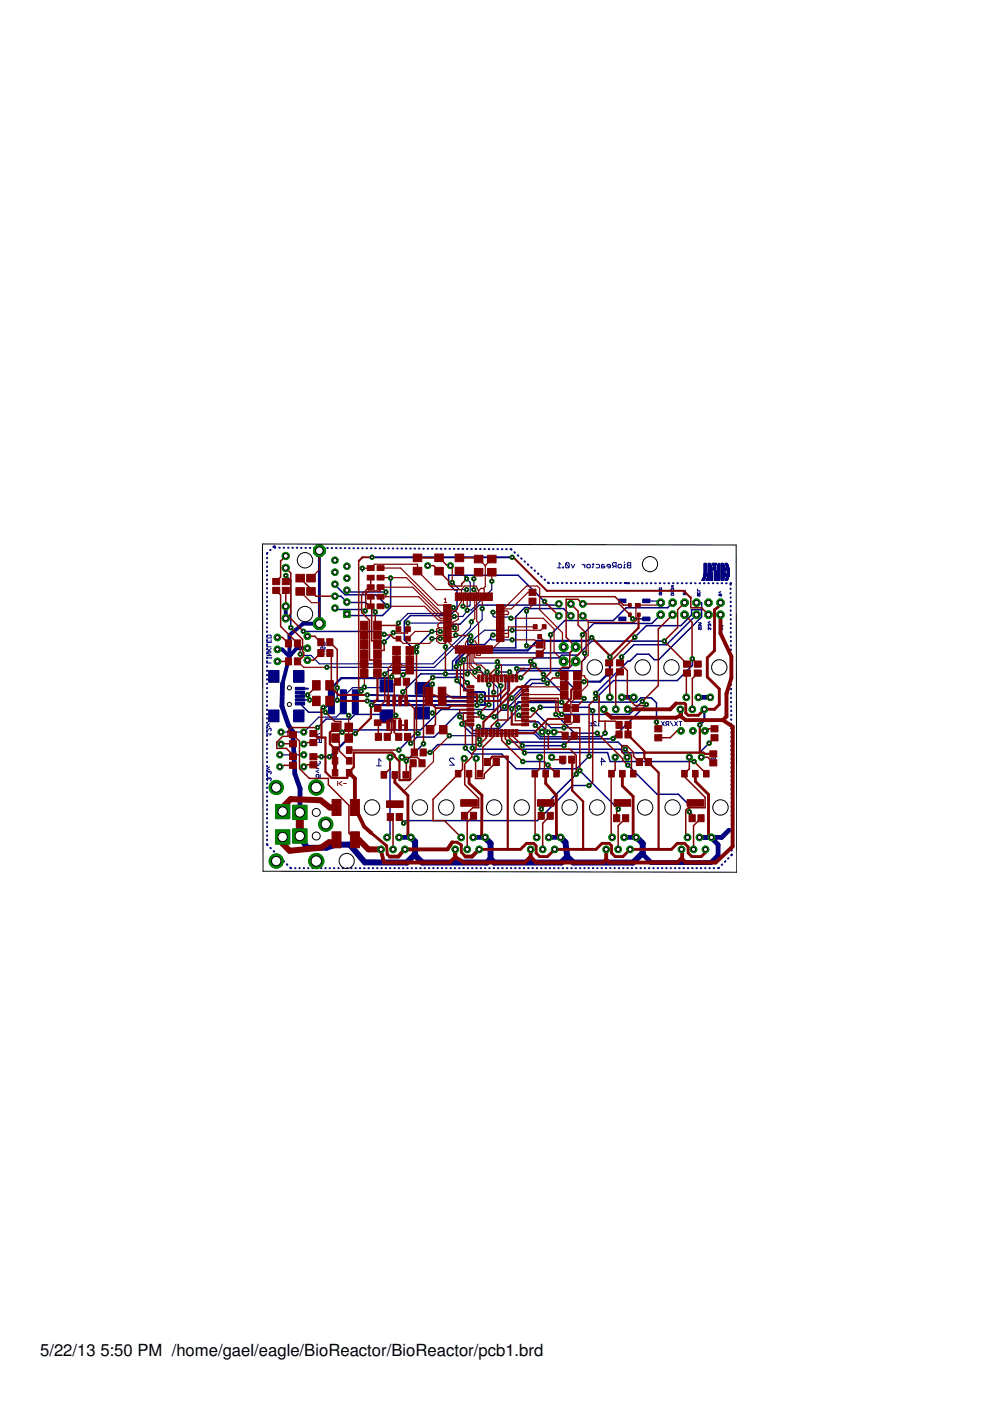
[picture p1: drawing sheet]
<svg xmlns="http://www.w3.org/2000/svg" width="210mm" height="297mm" viewBox="0 0 210 297" stroke-linecap="round" stroke-linejoin="round" font-family="sans-serif">
<defs><g id="words">
<g font-size="3.5">
<text x="8.5" y="287.5">5/22/13</text>
<text x="21.3" y="287.5">5:50 PM /home/gael/eagle/BioReactor/BioReactor/pcb1.brd</text>
</g>
</g></defs>
<g fill="none" stroke="#000080" stroke-width=".21">
<path d="M118.9 119.7l-.3-.4v1.1M119.9 119.5l.2-.2h.4l.2 .2v.7M119.9 119.5v.7l.2 .2h.4l.2-.2M119.9 119.5l.8 .7M121.1 119.7l.4 .7 .4-.7M123.4 119.7l.6 .3M124 119.7v.7M124.4 119.8l.2-.1h.4l.2 .1v.4l-.6 .2-.2-.2zM125.6 119.7h.3M125.8 119.5v.7l-.2 .2M126.4 119.7h.5l.2 .1v.4l-.2 .2h-.5M128.1 119.7h-.4l-.2 .1v.6h.6l.2-.2-.2-.2h-.6"/>
<path d="M131 119.8l.2-.1h.4l.2 .1v.4l-.6 .2-.2-.2zM132.4 119.1v.2M132.6 119.7h-.2v.7M133 119.5l.2-.2h.5v1.1h-.5l-.2-.2 .2-.4zM133.2 119.8h.5M149.3 119.8h.5M149.3 119.6h.5M149.3 120h.5M149.3 119.9h.5M149.3 119.7h.5M149.3 119.5h.5M149.3 119.4h.5"/>
<path d="M150.2 119.8h.5M150.2 119.6l.5 .1M150.2 120h.6M150.2 119.9h.6M150.2 119.7h.5M150.2 119.6h.4M150.2 119.5h.4M150.2 119.4h.4M151 119.5h.9M151 119.4h1M151 119.6h.9M151.1 119.6h.7"/>
<path d="M151.1 119.7h.7M151.2 119.8h.6M151.2 119.9h.5M151.2 120h.5M151.7 119.9l-.5 .1M152.1 120h.4M152.1 119.9h.4M152.2 119.9h.3M152.2 119.8h.3M152.2 119.7h.3M152.3 119.7h.2M152.3 119.6h.2"/>
<path d="M152.3 119.5h.2M152.4 119.5h.1M152.4 119.4h.1M152.9 119.8l.6 .1M152.9 119.6h.5M152.9 120h.7M152.9 119.9l.6 .1M152.9 119.9h.6M152.9 119.8h.6M152.9 119.7l.6 .1M152.9 119.7h.5M152.9 119.5h.5"/>
<path d="M152.9 119.5h.4M152.9 119.4h.4M153.7 119.4h.5M153.8 119.5h.4M153.8 119.6h.4M153.8 119.6h.5M153.8 119.7h.5M153.9 119.7h.4M153.9 119.8h.4M153.9 119.8l.4 .1M153.9 119.9h.5M153.9 119.9l.5 .1"/>
<path d="M154 120h.4M56.6 134.8l.1-.1h.6l.2 .1v.5h-.9zM56.6 135.6v.6h.9v-.6M56.6 136.5v.6h.9M56.6 139.3v.3M56.6 140v.6h.9M56.6 139.5h.9M56.6 138.1h.9M56.6 137.5l.4 .4M57 135.9v.3M57.5 139.3v.3M57.5 138.4h-.9l.9 .6h-.9"/>
<path d="M57.5 137.5l-.6 .6M68 136.3l.2-.1 .3 .1 .3-.1 .1 .1v.5h-.9zM68.5 136.3v.5M68.8 137.1l.1 .2-.1 .4-.3-.1-.2-.5-.3 .2 .2 .4M68.9 138.1h-.7l-.2 .1 .2 .5h.7M118.2 120.4h.7M119.3 120.2h.2v.2h-.2zM129.5 120h-.8l.2-.3h.4l.2 .1v.4l-.2 .2h-.4M130.2 120l-.3 .4M130.6 120h-.6l-.1-.2v-.3l.1-.2h.6v1.1M132.2 120.4h.4M139.8 124.7h.4l.1 .3h-.5z"/>
<path d="M140.2 125.8v.3h-.4v-.2l.2-.1v.2M140.3 125.2h-.5l.5 .4h-.5M142.3 125.9l.4-.1 .1 .4h-.5zM142.3 124.7v.4l.3-.4 .2 .1-.1 .3M142.3 125.3v.3M142.3 125.5h.5l-.2 .1M142.4 124.1l.3 .4M142.4 124.3h.3M142.6 124.1v.4M142.7 124.1l-.3 .4M144.8 126.1h.6v-.3l-.3-.1-.1 .4M144.8 125.7l.2 .2"/>
<path d="M144.8 125.2l.6 .3M145.4 125.2l-.6 .3M147.9 124.9v.4h.5M148 125.5v.3h.4l-.1-.3M148.1 132.7l.5-.1 .1 .3h-.6zM148.1 132h.4l.2 .2-.6 .2M148.3 126l.1 .3-.2 .1-.2-.4v.4M148.4 132v.4M148.6 133.1v.4l-.3-.4-.2 .1 .1 .3M148.8 123.1h.5M148.9 122.9h.4M149 122.7h.5"/>
<path d="M149.1 122.5h.4M149.2 122.2h.4M149.3 122h.4M149.3 123h-.5M149.3 121.9h.4M149.3 123h-.4M149.3 121.8h.4M149.3 121.7h.4M149.3 121.7h.5M149.3 120.4h.5M149.3 120.2h.5M149.3 121.6h.5"/>
<path d="M149.3 121.5h.5M149.3 121.4h.5M149.3 121.3h.5M149.3 121.2h.5M149.3 121.1h.5M149.3 121h.5M149.3 120.9h.5M149.3 120.8h.5M149.3 120.7h.5M149.3 120.6h.5M149.3 120.5h.5M149.3 120.3h.5"/>
<path d="M149.3 120.1h.5M149.4 122.9h-.5M149.4 122.8h-.4M149.4 122.7l-.4 .1M149.5 122.7h-.5M149.5 122.6h-.4M149.6 122.4h-.5M149.6 122.3h-.4M149.7 122.1h-.5M149.7 122l-.5 .1M149.7 123.1h1.3M149.7 123h1.3"/>
<path d="M149.7 121.9l-.4 .1M149.7 121.8l-.4 .1M149.8 123h1.2M149.8 121.7h-.5M149.8 122.9h1.2M149.8 122.8h1.2M149.9 122.8h1.1M149.9 122.7h1.1M149.9 122.6h1.1M150 122.5h1M150 122.4h1M150 122.3h1"/>
<path d="M150.1 122.2h.9M150.1 122.1h.9M150.1 122h.9M150.1 121.9h.9M150.1 121.8h.9M150.2 132.9l.1 .1zM150.2 121.7h.8M150.2 121.6h.8M150.2 121.5h.8M150.2 120.4h.7M150.2 120l.6 .1M150.2 120.2h.7"/>
<path d="M150.2 121.4h.8M150.2 121.4h.4M150.2 121.3h.4M150.2 121.2h.4M150.2 121.1h.4M150.2 121.1h.8M150.2 121h.8M150.2 120.9h.8M150.2 120.8h.8M150.2 120.7h.8M150.2 120.6h.8M150.2 120.5h.8"/>
<path d="M150.2 120.4h.8M150.2 120.3h.7M150.2 120.1l.7 .1M150.2 120.1h.7M150.4 133.3h.3l-.1 .2M150.4 132.4h.3l-.1 .3M150.4 133.3h-.2l.1 .2M150.4 132.4v.1M150.4 133.3h.1M150.4 132.4h-.2l.1 .3M150.5 131.8l-.3 .2 .3 .1M151.3 120h.4"/>
<path d="M151.3 120.1h.4M151.3 120.2h.4M151.3 120.3h.4M151.3 120.4h.4M151.4 120.5h.3M151.4 120.4h.3M151.4 120.6h.3M151.4 120.7h.3M151.4 120.8h.3M151.4 121h.4M151.4 120.9l.4 .1M151.4 120.9h.4"/>
<path d="M151.5 123.1h1M151.5 123h1M151.5 122.9h1M151.5 122.8h1M151.5 122.7h1M151.5 122.6h1M151.5 122.5h1M151.5 122.4h1M151.5 122.3h1M151.5 122.2h1M151.5 122.1h1M151.5 122h1"/>
<path d="M151.5 121.9h1M151.5 121.8h1M151.5 121.7h1M151.5 121.6h1M151.5 121.5h1M151.5 121.4h1M151.5 121.3h1M151.5 121.2h.4M151.5 121.1h.4M151.5 121.1h.3M152.1 120.4h.4M152.1 120.2h.4"/>
<path d="M152.1 120.6h.4M152.1 120.5h.4M152.1 120.3h.4M152.1 120.1h.4M152.1 120.7h.4M152.1 120.8h.4M152.2 120.9h.3M152.2 120.8h.3M152.2 121h.3M152.3 121.1h.2M152.3 121.2h.2M152.7 133.3h.5l-.1 .2"/>
<path d="M152.7 132.6v.3l.4-.3 .1 .1-.1 .2M152.7 133.1v.4M152.8 125.4l-.4 .2 .4 .2M152.9 120.4h.8M152.9 120.2h.7M152.9 123.1h.4M152.9 123h.4M152.9 122.6h.7M152.9 122.5h.7M152.9 122.2h.8M152.9 122h.8M152.9 121.9h.9"/>
<path d="M152.9 121.8h.9M152.9 121.7h.9M152.9 121.6h.9M152.9 121.5h.9M152.9 121.4h.9M152.9 121.4h.4M152.9 121.3h.4M152.9 121.2h.4M152.9 121.1h.4M152.9 121.1h.5M152.9 121h.9M152.9 120.9h.9"/>
<path d="M152.9 120.8h.9M152.9 120.7h.9M152.9 120.6h.8M152.9 120.5h.8M152.9 120.3h.8M152.9 120.2l.7 .1M152.9 120.1h.7M153 126v.3h-.3v-.3l-.3 .1 .1 .2M153.1 132l-.4 .2 .4 .2M153.4 123h-.5M153.4 122.9h-.5M153.5 122.8h-.6"/>
<path d="M153.5 122.7l-.6 .1M153.5 122.7h-.6M153.5 122.6l-.6 .1M153.6 122.5h-.7M153.6 122.4h-.7M153.6 122.3h-.7M153.7 122.3h-.8M153.7 122.2h-.8M153.7 122.1h-.8M153.8 123.1h.4M153.8 121.9l-.9 .1M153.8 121.8l-.9 .1"/>
<path d="M153.8 121.7h-.9M153.8 122.9h.5M153.9 122.8h.4M153.9 122.7h.4M154 120.1h.4M154 122.4h.5M154 120.1h.5M154.1 120.2h.4M154.1 122.4h.4M154.1 120.2l.4 .1M154.1 120.4h.4M154.1 122.3h.4"/>
<path d="M154.1 120.3h.4M154.1 122.2h.4M154.1 122.1h.5M154.1 120.5h.5M154.1 120.5h.4M154.1 122h.5M154.1 120.6h.5M154.2 121.9h.4M154.2 120.7h.4M154.2 121.8h.4M154.2 120.9h.4M154.2 120.8h.4"/>
<path d="M154.2 123h-.4M154.2 121.7h.4M154.2 121.6h.4M154.2 121.5h.4M154.2 121.1h.4M154.2 121h.4M154.2 121.4h.4M154.2 121.3h.4M154.2 121.2h.4M154.3 122.9h-.5M154.4 122.7h-.5M154.4 122.6l-.5 .1"/>
<path d="M154.4 122.6h-.4M154.4 122.5l-.4 .1M154.5 122.5h-.5M154.5 122.3h-.4M154.6 121.9l-.4 .1M154.6 121.8l-.4 .1M56.6 154.4v.6l.6-.6 .3 .1-.2 .5M56.6 155.3v.6M56.6 155.6h.9l-.3 .3M57.2 153.5l-.6 .3 .6 .3M67.8 155.5l-.8 .4 .8 .4M68.1 156.7v.7h-.5l.2-.3-.2-.4h-.4l-.2 .2v.3l.2 .2"/>
<path d="M124.9 153.3h.4l.2 .1-.2 .5h-.4M126.4 153.1l-.1-.1-.5 .1 .6 .8h-.6M126.8 153.9h.3M126.9 152.8v.2M127.1 153.3h-.2v.6M140.3 153l.5 .9M140.8 153l-.5 .9M141.5 153.6l-.3 .3M141.8 153.6h-.5l-.1-.5 .1-.1h.5v.9M142.1 153l.6 .9M143 153l.6 .9M143.6 153l-.6 .9"/>
<path d="M144 153h.6M144.3 153v.9M56.6 164.4l.1 .2zM57 165.1l.2-.2 .3 .2-.2 .4M57 163.7l.2-.2 .3 .2-.2 .4M57 165.1l-.1-.2-.3 .2 .1 .4M57 163.7v.1M57 165.1v.1M57 163.7l-.1-.2-.3 .2 .1 .4M57.2 162.6l-.6 .3 .6 .3M67.2 161.4l-.2 .1 .2 .5h.6l.1-.2-.1-.4M67.6 162.3h-.6v.5l.2 .1h.4"/>
<path d="M67.6 163.3l-.6 .3 .6 .3M67.9 164.2v.6h-.4l.1-.3-.1-.3-.5 .2 .2 .4M79.8 162.4h1M80.8 161.4l-.5-.5v1.5M96.3 161l-.2-.3h-.5l-.3 .3v.2l1 1h-1M119.2 161.2l-.3 .3 .3 .5h.5l.2-.3M119.2 161.2h.2M119.9 160.7l-.2-.2h-.5l-.3 .2 .3 .5M127.3 161.5h1l-.7-.8v1.5M150.7 160.2h1v.8l-.5-.3h-.3l-.2 .3v.5l.2 .2h.5l.3-.2"/>
</g>
<g fill="#000080" stroke="#000080" stroke-width=".21">
<path d="M80.6 144.2h2.7v2.5h-2.7z"/>
<path d="M80.6 150.5h2.7v2.6h-2.7z"/>
<path d="M69.6 146.3h1.3v5h-1.3z"/>
<path d="M72.2 146.3h1.2v5h-1.2z"/>
<path d="M74.7 146.3h1.3v5h-1.3z"/>
<path d="M131.2 130.8h1.5v.8h-1.5z"/>
<path d="M136.3 130.8h1.5v.8h-1.5z"/>
<path d="M131.2 127h1.5v.8h-1.5z"/>
<path d="M136.3 127h1.5v.8h-1.5z"/>
<path d="M88 144.7h3v2.5h-3z"/>
<path d="M88 149.9h3v2.5h-3z"/>
<path d="M62.3 150.5h2.2v2.5h-2.2z"/>
<path d="M62.3 142.2h2.2v2.5h-2.2z"/>
<path d="M57 150.5h2.2v2.5h-2.2z"/>
<path d="M57 142.2h2.2v2.5h-2.2z"/>
<path d="M62.6 148.9h2v.6h-2z"/>
<path d="M62.6 148.1h2v.6h-2z"/>
<path d="M62.6 147.3h2v.5h-2z"/>
<path d="M62.6 146.5h2v.5h-2z"/>
<path d="M62.6 145.7h2v.5h-2z"/>
</g>
<path d="M125.5 135.2l-.7 .7h-10.9l-2 2h-12.8l-2.4 2.4v1.1M129.3 139.3v3.9h-.8l-1.3 1.3h-3.4M75.4 155.5h-.5l-4.9 4.8-1.8 .1M83 143.5l-.3 .3h-10.4l-2 2.1v2.9l-1.3 1.2h-.5M96.9 144.3l2.4 2.4h3.3l.2 .3v2.5h-24M119.1 148.9h-9.1l-1.5 1.4M149.3 150.4v2.3l-.9 1" fill="none" stroke="#000080" stroke-width=".47"/>
<path d="M63.6 172.3v4.9l1.5 2.6 4.1-.1 2-.6h2.9l3.3 3.7 8.8 .1 1.8-1.8v-2.7l-.9-.9M102.9 177.5l1.1 1.3v3.3M118.9 177.5v.1M118.9 177.6l1 1 .4 3M134.9 177.5l1.4 1.3v2l-2.1 2.1h-12.7l-1.2-1.3M87.9 181.2l1.6 1.7h13.8l.7-.8M120.3 181.6l-1.3 1.3h-14.2l-.8-.8" fill="none" stroke="#000080" stroke-width="1.3"/>
<path d="M59.9 144.9l-.1 4.8 1.3 4 1 1.5 .4 8.8 1.1 3.2v5.1M131.8 147.8h2.6M148.1 147.8h2.5M84.6 177.5h2.5M100.3 177.5h2.6M116.3 177.5h2.6M132.3 177.5h2.6M150.7 177.5l1.6 1.6v2.3l-1.6 1.5h-12.7l-1.9-1.9M154.5 176l-1.5 1.5h-4.7" fill="none" stroke="#000080" stroke-width="1"/>
<path d="M58.8 137.7h1l1.6 1.5M60.6 128.6v2.5M61.4 139.2l-1.5 5.7M65.2 137.4h-2.3l-1.5 1.8M67.7 132.2h-3.4l-2.9 2.4v4.6" fill="none" stroke="#000080" stroke-width=".83"/>
<path d="M67.7 116.8v15.4" fill="none" stroke="#000080" stroke-width=".61"/>
<g fill="none" stroke="#000080" stroke-width=".25">
<path d="M76.8 120.5v.7M91.6 135.4h1.7M91.6 133.9h1.7M95.9 123.5l1.5 1.5h1.5M96.1 128.8v.3l-1 1h-8.6l-2 2M96.4 133.1l.2 1.5M98.9 122.7l.8 .8v4.8l-.3 .2h-1.2M99.9 131.8l-.2 1.3-7.9 7.6h-24.1l-1.8-1.7h-2l-.3-.3M100.5 122.7v2.3M102.2 129.1v2.2l-10.1 10.2h-22.8M104.3 123.2v1.8l-4.4 4.3h-.8l-1 1.4h-1.8l-1.4 1.4h-8.4M104.5 134.6h-.2l-.3 .3v.5l.3 .3h4.3"/>
<path d="M104.5 129.8v.8l.3 .2h3.3l.2 .3M108.6 133.6h-5.9l-2.8 2.3M111.6 129.6v7.3M137 127.4h2.4l.7 .4M62.1 155.2h-2.5M62.3 160h-3M72.8 148.8v1.8l1.1 1.1M72.8 148.8l-.1 1.8-1.4 1.4h-3.7l-3.2 3.2h-2.3M77.3 145.7v.1M81.9 145.5l-.3 .3h-6.9l-1.9 1.9v1.1M81.9 145.4v.1M85.5 143.1l-2.3 2.3h-1.3"/>
<path d="M95.3 156h5.6l.8 .8M101.5 141.8l4 4v7.9M105.5 140.3l-.3 .3h-7.7M113.5 153.8l1.4 1.4M64.4 160l-2.1 .1"/>
</g>
<g fill="none" stroke="#000080" stroke-width=".42">
<path d="M56.6 118.3v.1M56.6 119.2v.1M56.7 117.2l-.1 .2M57.4 116.6h-.1M58 116l.3-.1-.2 .1 .3 .1M59.2 116.1h.1M60.1 116.1h.1M61.1 116.1h.1M62 116.1h.1M62.9 116.1h.1M63.8 116.1l.1 .1M64.8 116.2h.1"/>
<path d="M65.7 116.2h.1M66.6 116.2h.1M67.5 116.2h.1M68.5 116.2h.1M69.4 116.2h.1M70.3 116.2h.1M71.2 116.2h.2M72.2 116.2h.1M73.1 116.2h.1M74 116.2h.1M74.9 116.2h.2M75.9 116.2h.1"/>
<path d="M76.8 116.2h.1M77.7 116.2h.1M78.6 116.2h.2M78.9 118.2h29.7M79.6 116.2h.1M80.5 116.3h.1M81.4 116.3h.1M82.3 116.3h.1M83.3 116.3h.1M84.2 116.3h.1M85.1 116.3h.1M86 116.3h.1"/>
<path d="M87 116.3h.1M87.9 116.3h.1M88.8 116.3h.1M89.7 116.3h.2M90.7 116.3h.1M91.6 116.3h.1M92.5 116.3h.1M93.5 116.4h.1M94.4 116.4h.1M95.3 116.4h.1M96.2 116.4h.1M97.1 116.4h.2"/>
<path d="M98.1 116.4h.1M99 116.4h.1M99.9 116.4h.1M100.8 116.4h.2M101.8 116.4h.1M102.7 116.4h.1M103.6 116.4h.1M104.5 116.4h.1M105.5 116.4h.1M106.4 116.4h.1M107.3 116.4h.1M108.2 116.4l.3 .1"/>
<path d="M109.1 117.1l.1 .1M109.8 117.7l.1 .1M110.5 118.4l.1 .1M111.2 119l.1 .1M111.9 119.7l.1 .1M56.6 120.1v.1M56.6 121v.1M56.6 121.9v.1M56.6 122.9v.1M56.6 123.8v.1M56.6 124.7v.1M56.6 125.6v.1"/>
<path d="M56.6 126.5v.1M56.6 127.4v.2M56.6 128.4v.1M56.6 129.3v.1M56.6 130.2v.1M56.6 131.1v.1M56.6 132v.1M56.6 133v.1M56.6 133.9v.1M56.6 134.8v.1M56.6 135.7v.1M56.6 136.7v.1"/>
<path d="M56.6 137.6v.1M56.6 138.5v.1M56.6 139.4v.1M112.6 120.3l.1 .1M113.3 120.9l.1 .1M114 121.6l.2 .1M114.7 122.2l.2 .1M115.5 122.9l.1 .1M116.2 123.5l.2 .1M117.2 123.6h.2M118.2 123.6h.1M119.1 123.6h.2"/>
<path d="M120.1 123.6h.1M121 123.6h.2M122 123.6h.1M122.9 123.6h.2M123.9 123.6h.1M124.8 123.6h.2M125.8 123.6h.1M126.7 123.6h.2M127.7 123.6h.1M128.6 123.6h.2M129.6 123.6h.1M130.5 123.6h.2"/>
<path d="M131.5 123.6h.1M132.4 123.6l1 .1M134.2 123.7h.2M135.2 123.7h.1M136.1 123.7h.1M137.1 123.7h.1M138 123.7h.1M138.9 123.7h.1M139.9 123.7h.1M140.8 123.7h.1M141.7 123.7h.2M142.7 123.7h.1"/>
<path d="M143.6 123.7h.1M144.5 123.7h.2M145.5 123.7h.1M146.4 123.7h.2M147.4 123.7h.1M148.3 123.7h.1M149.2 123.7h.2M150.2 123.7h.1M151.1 123.7h.2M152.1 123.7h.1M153 123.7h.1M153.9 123.7h.2"/>
<path d="M154.9 123.7h.1l-.1 .3M154.9 124.8v.1M154.9 125.7v.1M154.9 126.6v.1M154.9 127.6v.1M154.9 128.5v.1M154.9 129.4v.1M154.9 130.3v.1M154.9 131.3v.1M154.9 132.2v.1M154.9 133.1v.1M154.9 134v.1"/>
<path d="M154.9 134.9v.2M155 135.9v.1M155 136.8v.1M155 137.7v.1M155 138.6v.1M155 139.6v.1M56.6 140.3v.1M56.6 141.2v.2M56.6 142.2v.1M56.6 143.1v.1M56.6 144v.1M56.6 144.9v.1"/>
<path d="M56.6 145.8v.1M56.6 146.7v.2M56.6 147.7v.1M56.6 148.6v.1M56.6 149.5v.1M56.6 150.4v.1M56.6 151.4v.1M56.6 152.3v.1M56.6 153.2v.1M56.6 154.1v.1M56.6 155v.1M56.6 156v.1"/>
<path d="M56.6 156.9v.1M56.6 157.8v.1M56.6 158.7v.1M56.6 159.6v.1M63.6 146h1.7M77.9 148.6h24.1M77.9 147.3l23.8 .5 .3-.2M155 140.5v.1M155 141.4v.1M155 142.3v.2M155 143.3v.1M155 144.2v.1"/>
<path d="M155 149.7v.1M155 145.1v.1M155 146v.2M155 147v.1M155 147.9v.1M155 148.8v.1M155 150.6v.2M155 151.6v.1M155 152.5v.1M155 153.4v.1M155 154.3v.2M155 155.3v.1"/>
<path d="M155 156.2v.1M155 157.1v.1M155 158.1v.1M155 159v.1M155.1 159.9v.1M56.6 160.5v.2M56.6 161.5v.1M56.6 162.4v.1M56.6 163.3v.1M56.6 164.2v.1M56.6 165.1v.1M56.6 166.1v.1"/>
<path d="M56.6 167v.1M56.6 167.9v.1M56.6 168.8v.1M56.6 169.7v.2M56.6 170.7v.1M56.6 171.6v.1M56.6 172.5v.1M56.6 173.4v.1M56.6 174.3v.2M56.6 175.3v.1M56.6 176.2v.1M56.6 177.1v.1"/>
<path d="M56.6 178v.1M56.6 178.9l.1 .3M57.3 179.7l.1 .2M155.1 160.8v.1M155.1 161.7v.2M155.1 162.7v.1M155.1 163.6v.1M155.1 164.5v.1M155.1 165.4v.1M155.1 166.4v.1M155.1 167.3v.1M155.1 168.2v.1"/>
<path d="M155.1 169.1v.1M155.1 170.1v.1M155.1 171v.1M155.1 171.9v.1M155.1 172.8v.1M155.1 173.8v.1M155.1 174.7v.1M155.1 175.6v.1M155.1 176.5v.1M155.1 177.4v.2M155.1 178.4l.1 .1M155.2 179.3v.1"/>
<path d="M58 180.4l.1 .2M58.7 181.1l.1 .2M59.4 181.8l.1 .2M60.1 182.5l.1 .2M60.8 183.2l.1 .2M61.5 184l.2 .1M62.5 184.1h.2M63.5 184.1h.1M64.4 184.1h.1M65.3 184.1h.1M66.2 184.1h.1M67.1 184.1h.1"/>
<path d="M68.1 184.1h.1M69 184.1h.1M69.9 184.1h.1M70.8 184.1h.1M71.7 184.1h.1M72.6 184.1h.1M73.5 184.1h.1M74.4 184.1h.1M75.4 184.1h.1M76.3 184.1h.1M77.2 184.1h.1M78.1 184.1h.1"/>
<path d="M79 184.1h.1M79.9 184.1h.2M80.9 184.1h.1M81.8 184.1h.1M82.7 184.1h.1M83.6 184.1h.1M84.5 184.1h.1M85.4 184.1h.1M86.3 184.1h.1M87.3 184.1h.1M88.2 184.1h.1M89.1 184.1h.1"/>
<path d="M90 184.1h.1M90.9 184.1h.1M91.8 184.1h.1M92.8 184.1h.1M93.7 184.1h.1M94.6 184.1h.1M95.5 184.1h.1M96.4 184.1h.1M97.3 184.1h.1M98.2 184.1h.1M99.2 184.1h.1M100.1 184.1h.1"/>
<path d="M101 184.1h.1M101.9 184.1h.1M102.8 184.1h.1M103.7 184.1h.1M104.6 184.1h.2M105.6 184.1h.1M106.5 184.1h.1M107.4 184.1h.1M108.3 184.1h.1M109.2 184.1h.1M110.1 184.1h.1M111.1 184.1h.1"/>
<path d="M112 184.1h.1M112.9 184.1h.1M113.8 184.1h.1M114.7 184.1h.1M115.6 184.1h.1M116.5 184.1h.1M117.5 184.1h.1M118.4 184.1h.1M119.3 184.1h.1M120.2 184.1h.1M121.1 184.1h.1M122 184.1h.1"/>
<path d="M123 184.1h.1M123.9 184.1h.1M124.8 184.1h.1M125.7 184.1h.1M126.6 184.1h.1M127.5 184.1h.1M128.4 184.1h.1M129.3 184.1h.2M130.3 184.1h.1M131.2 184.1h.1M132.1 184.1h.1M133 184.1h.1"/>
<path d="M133.9 184.1h.1M134.9 184.1h.1M135.8 184.1h.1M136.7 184.1h.1M137.6 184.1h.1M138.5 184.1h.1M139.4 184.1h.1M140.3 184.1h.1M141.2 184.1h.2M142.2 184.1h.1M143.1 184.1h.1M144 184.1h.1"/>
<path d="M144.9 184.1h.1M145.8 184.1h.1M146.7 184.1h.2M147.7 184.1h.1M148.6 184.1h.1M149.5 184.1h.1M150.4 184.1h.1M151.3 184.1h.1M152.4 184l-.2 .1M153.1 183.3l-.1 .1M153.8 182.6l-.1 .1M154.5 181.9l-.1 .1"/>
<path d="M155.2 181.1l-.2 .3M155.2 180.2v.1"/>
</g>
<g fill="none" stroke="#000080" stroke-width=".32">
<path d="M60.6 122l1.1 1.1v10M64.3 133.9h16.5l.6 .6M71 128.9l.3 .3h5.8l.3 .3M71 123.9l2.2 2.2h6.5l2.4 2.4M71 126.4h1.3l1.4 1.3h3.9l2 2.1M73.6 125.1l.3 .4h7.9M82.8 122.6v6.2l-1.7 1.7h-7.2l-.3-.3M83.4 134.1l-2 2M91.6 133.9l-3.3 3.3M99.8 134.9l-.6 .6v1.2h3.5l1.3-1.3M115.4 127.5l-5.5-5.5h-14.8v1.8l1.4 1.3h.4v4l-1.5 1.4h-8.4l-1.3 1.2v4l2.6 2.5M118.5 128l-.3 .3h-16.6l-4.1 4.1h-1.4l-1.7 1.6v3.2"/>
<path d="M121 130.6l-1.5-1.6h-7.3l-.2-.2h-.7l-2 2v6.6h-10.5l-2.9 2.9v1.8M122 137.2l-1.2 1.2h-21l-1.5 1.5M124 138.5v1.2l-.7 .7v1.8h-13.1l-1 1h-5.2l-.7-.7M134.1 131.2h2.9M140.1 130.3l-1.9 1.9h-12.3l-2.4 2.4M140.8 135.9h-15.3l-3 3h-3.4l-.6 .6h-5.3l-.7 .7M142.6 127.8l-1.1 1.1h-8.8l-2.7 2.7h-10.3l-3 3M146.8 139.7v1.4l-3.2 3.2h-13.5l-3.8 3.8M147.7 130.3l-6.4 6.4h-6.9l-2.6 2.6M147.7 127.8h1.1v3l-9.1 9.1h-1l-1.1-1.2h-2.6l-1.5 1.5h-.4l-6.8 6.8M148.8 129.3h-2.2v1.1l-2.2 2.3h-7.3l-2.5 2.4M63.6 149.2h.1"/>
<path d="M63.6 148.4h2.1M63.6 147.6h.1M63.6 149.2l1.8 1.8h3.6M65.2 147.4h-1.4l-.2 .2M71.5 145.8v2.6M75.3 151.4l6.3 .1 .3 .3 2-.1M75.3 151.4l-1 1.1h-5.2l-1.8 1.8M76.6 146.5l-1.2 1.2-.1 3.7M88.6 155.5h-.5l-3.5 3.5M89.5 151.2h2.2M89.5 151.2h.1M89.8 157.7l-3.7 3.7"/>
<path d="M91.7 145.1l-.9 .8-1.3 .1M91.7 143.6l6.2-.1 1.2 1.3M97.5 152l2.9 2.9h12.9l1.3 1.3h12.9l.8-.8M98.7 158.6l1.2 1.3h6.5l3.1 3.1h12.7l2.7-2.7M99.1 142.9h-9.9l-3.8 3.8M100.7 142.5l-.4-.4h-17.9l-.8 .8M101.7 151.2h-4.6l-5 5.1h-3.7l-1.3 1.3M101.7 157.9h-8.9l-1.6 1.6M103.7 145.2v4.2M104.7 146.8v3.6h-11.2l-4.3 4.3h-16.2l-.5 .6M104.8 152h-2.4M105.5 142.5h2.5"/>
<path d="M107.8 157.4h23.3l1.5 1.5M110 150v.3l-4.1 4.2h-4l-.4-.4M110 151.6l1.4 1.4h2.6l2.2 2.2M110.4 143.7h-2.7v5.4l-.8 .7M110.8 158.1h8.8M111.2 159.6h17.6l.6 1.9h17.8M113 150.4l3.8 3.9h2.8M113.3 141h-7.4l-.4 .4M114.6 150h10.3l.8 .7M115.2 143l5.9 5.9h13.8l.9-.9h2.3l1.1 1v4.1M115.2 144.1h-2.7l-4 3.9M116.1 144.9h-3.2l-4.8 4.8h-.3v.4l-.5 .5h-1.1v-5.2"/>
<path d="M117.9 151.5l3.9 3.9h4.8M118.2 143h.5l5.1 5.1M122 140.2l-1.5 1.6h-10.9M136.2 148.7l-2.8 2.8h-14.3M137.1 149.4l-7.2 7.3h-15.5l-1.1-1.2h-13.4l-2-2M150.3 157.6l-2 2h-16.1l-.7-.7h-31.1l-.2-.3M82.7 160.5v16.4l-.6 .6M110.8 161.5h4.6l.8 .7M122.2 164.1l-7.4 7.5M122.9 163.4l8.2 8.2M124.9 166.5h-3.5l-7.5 7.5h-27.8l-.5 .5M133.1 162.2l6.2 6.2h4.5l2.4 2.3v1.4"/>
</g>
<circle cx="148.3" cy="177.5" r=".7" fill="#008000" stroke="#008000" stroke-width=".21"/>
<circle cx="148.3" cy="177.5" r=".44" fill="#fff" stroke="#000" stroke-width=".21"/>
<circle cx="147" cy="180.1" r=".7" fill="#008000" stroke="#008000" stroke-width=".21"/>
<circle cx="147" cy="180.1" r=".44" fill="#fff" stroke="#000" stroke-width=".21"/>
<circle cx="145.8" cy="177.5" r=".7" fill="#008000" stroke="#008000" stroke-width=".21"/>
<circle cx="145.8" cy="177.5" r=".44" fill="#fff" stroke="#000" stroke-width=".21"/>
<circle cx="149.6" cy="180.1" r=".7" fill="#008000" stroke="#008000" stroke-width=".21"/>
<circle cx="149.6" cy="180.1" r=".44" fill="#fff" stroke="#000" stroke-width=".21"/>
<circle cx="144.5" cy="180.1" r=".7" fill="#008000" stroke="#008000" stroke-width=".21"/>
<circle cx="144.5" cy="180.1" r=".44" fill="#fff" stroke="#000" stroke-width=".21"/>
<circle cx="150.9" cy="177.5" r=".7" fill="#008000" stroke="#008000" stroke-width=".21"/>
<circle cx="150.9" cy="177.5" r=".44" fill="#fff" stroke="#000" stroke-width=".21"/>
<circle cx="148.7" cy="160.5" r=".66" fill="#008000" stroke="#008000" stroke-width=".21"/>
<circle cx="148.7" cy="160.5" r=".4" fill="#fff" stroke="#000" stroke-width=".21"/>
<circle cx="146.2" cy="160.5" r=".66" fill="#008000" stroke="#008000" stroke-width=".21"/>
<circle cx="146.2" cy="160.5" r=".4" fill="#fff" stroke="#000" stroke-width=".21"/>
<circle cx="59.3" cy="162.6" r=".66" fill="#008000" stroke="#008000" stroke-width=".21"/>
<circle cx="59.3" cy="162.6" r=".4" fill="#fff" stroke="#000" stroke-width=".21"/>
<circle cx="59.3" cy="160" r=".66" fill="#008000" stroke="#008000" stroke-width=".21"/>
<circle cx="59.3" cy="160" r=".4" fill="#fff" stroke="#000" stroke-width=".21"/>
<circle cx="100.3" cy="177.5" r=".7" fill="#008000" stroke="#008000" stroke-width=".21"/>
<circle cx="100.3" cy="177.5" r=".44" fill="#fff" stroke="#000" stroke-width=".21"/>
<circle cx="99.1" cy="180.1" r=".7" fill="#008000" stroke="#008000" stroke-width=".21"/>
<circle cx="99.1" cy="180.1" r=".44" fill="#fff" stroke="#000" stroke-width=".21"/>
<circle cx="97.8" cy="177.5" r=".7" fill="#008000" stroke="#008000" stroke-width=".21"/>
<circle cx="97.8" cy="177.5" r=".44" fill="#fff" stroke="#000" stroke-width=".21"/>
<circle cx="101.6" cy="180.1" r=".7" fill="#008000" stroke="#008000" stroke-width=".21"/>
<circle cx="101.6" cy="180.1" r=".44" fill="#fff" stroke="#000" stroke-width=".21"/>
<circle cx="96.5" cy="180.1" r=".7" fill="#008000" stroke="#008000" stroke-width=".21"/>
<circle cx="96.5" cy="180.1" r=".44" fill="#fff" stroke="#000" stroke-width=".21"/>
<circle cx="102.9" cy="177.5" r=".7" fill="#008000" stroke="#008000" stroke-width=".21"/>
<circle cx="102.9" cy="177.5" r=".44" fill="#fff" stroke="#000" stroke-width=".21"/>
<circle cx="101" cy="160.8" r=".66" fill="#008000" stroke="#008000" stroke-width=".21"/>
<circle cx="101" cy="160.8" r=".4" fill="#fff" stroke="#000" stroke-width=".21"/>
<circle cx="98.4" cy="160.8" r=".66" fill="#008000" stroke="#008000" stroke-width=".21"/>
<circle cx="98.4" cy="160.8" r=".4" fill="#fff" stroke="#000" stroke-width=".21"/>
<circle cx="132.3" cy="177.5" r=".7" fill="#008000" stroke="#008000" stroke-width=".21"/>
<circle cx="132.3" cy="177.5" r=".44" fill="#fff" stroke="#000" stroke-width=".21"/>
<circle cx="131.1" cy="180.1" r=".7" fill="#008000" stroke="#008000" stroke-width=".21"/>
<circle cx="131.1" cy="180.1" r=".44" fill="#fff" stroke="#000" stroke-width=".21"/>
<circle cx="129.8" cy="177.5" r=".7" fill="#008000" stroke="#008000" stroke-width=".21"/>
<circle cx="129.8" cy="177.5" r=".44" fill="#fff" stroke="#000" stroke-width=".21"/>
<circle cx="133.6" cy="180.1" r=".7" fill="#008000" stroke="#008000" stroke-width=".21"/>
<circle cx="133.6" cy="180.1" r=".44" fill="#fff" stroke="#000" stroke-width=".21"/>
<circle cx="128.5" cy="180.1" r=".7" fill="#008000" stroke="#008000" stroke-width=".21"/>
<circle cx="128.5" cy="180.1" r=".44" fill="#fff" stroke="#000" stroke-width=".21"/>
<circle cx="134.9" cy="177.5" r=".7" fill="#008000" stroke="#008000" stroke-width=".21"/>
<circle cx="134.9" cy="177.5" r=".44" fill="#fff" stroke="#000" stroke-width=".21"/>
<circle cx="133" cy="160.5" r=".66" fill="#008000" stroke="#008000" stroke-width=".21"/>
<circle cx="133" cy="160.5" r=".4" fill="#fff" stroke="#000" stroke-width=".21"/>
<circle cx="130.4" cy="160.5" r=".66" fill="#008000" stroke="#008000" stroke-width=".21"/>
<circle cx="130.4" cy="160.5" r=".4" fill="#fff" stroke="#000" stroke-width=".21"/>
<circle cx="116.3" cy="177.5" r=".7" fill="#008000" stroke="#008000" stroke-width=".21"/>
<circle cx="116.3" cy="177.5" r=".44" fill="#fff" stroke="#000" stroke-width=".21"/>
<circle cx="115.1" cy="180.1" r=".7" fill="#008000" stroke="#008000" stroke-width=".21"/>
<circle cx="115.1" cy="180.1" r=".44" fill="#fff" stroke="#000" stroke-width=".21"/>
<circle cx="113.8" cy="177.5" r=".7" fill="#008000" stroke="#008000" stroke-width=".21"/>
<circle cx="113.8" cy="177.5" r=".44" fill="#fff" stroke="#000" stroke-width=".21"/>
<circle cx="117.6" cy="180.1" r=".7" fill="#008000" stroke="#008000" stroke-width=".21"/>
<circle cx="117.6" cy="180.1" r=".44" fill="#fff" stroke="#000" stroke-width=".21"/>
<circle cx="112.5" cy="180.1" r=".7" fill="#008000" stroke="#008000" stroke-width=".21"/>
<circle cx="112.5" cy="180.1" r=".44" fill="#fff" stroke="#000" stroke-width=".21"/>
<circle cx="118.9" cy="177.5" r=".7" fill="#008000" stroke="#008000" stroke-width=".21"/>
<circle cx="118.9" cy="177.5" r=".44" fill="#fff" stroke="#000" stroke-width=".21"/>
<circle cx="117" cy="160.5" r=".66" fill="#008000" stroke="#008000" stroke-width=".21"/>
<circle cx="117" cy="160.5" r=".4" fill="#fff" stroke="#000" stroke-width=".21"/>
<circle cx="114.4" cy="160.5" r=".66" fill="#008000" stroke="#008000" stroke-width=".21"/>
<circle cx="114.4" cy="160.5" r=".4" fill="#fff" stroke="#000" stroke-width=".21"/>
<circle cx="84.6" cy="177.5" r=".7" fill="#008000" stroke="#008000" stroke-width=".21"/>
<circle cx="84.6" cy="177.5" r=".44" fill="#fff" stroke="#000" stroke-width=".21"/>
<circle cx="83.3" cy="180.1" r=".7" fill="#008000" stroke="#008000" stroke-width=".21"/>
<circle cx="83.3" cy="180.1" r=".44" fill="#fff" stroke="#000" stroke-width=".21"/>
<circle cx="82.1" cy="177.5" r=".7" fill="#008000" stroke="#008000" stroke-width=".21"/>
<circle cx="82.1" cy="177.5" r=".44" fill="#fff" stroke="#000" stroke-width=".21"/>
<circle cx="85.9" cy="180.1" r=".7" fill="#008000" stroke="#008000" stroke-width=".21"/>
<circle cx="85.9" cy="180.1" r=".44" fill="#fff" stroke="#000" stroke-width=".21"/>
<circle cx="80.8" cy="180.1" r=".7" fill="#008000" stroke="#008000" stroke-width=".21"/>
<circle cx="80.8" cy="180.1" r=".44" fill="#fff" stroke="#000" stroke-width=".21"/>
<circle cx="87.1" cy="177.5" r=".7" fill="#008000" stroke="#008000" stroke-width=".21"/>
<circle cx="87.1" cy="177.5" r=".44" fill="#fff" stroke="#000" stroke-width=".21"/>
<circle cx="85.2" cy="160.5" r=".66" fill="#008000" stroke="#008000" stroke-width=".21"/>
<circle cx="85.2" cy="160.5" r=".4" fill="#fff" stroke="#000" stroke-width=".21"/>
<circle cx="82.7" cy="160.5" r=".66" fill="#008000" stroke="#008000" stroke-width=".21"/>
<circle cx="82.7" cy="160.5" r=".4" fill="#fff" stroke="#000" stroke-width=".21"/>
<circle cx="58.6" cy="182.6" r="1.5" fill="#008000" stroke="#008000" stroke-width=".21"/>
<circle cx="58.6" cy="182.6" r=".99" fill="#fff" stroke="#000" stroke-width=".21"/>
<circle cx="58.6" cy="167" r="1.5" fill="#008000" stroke="#008000" stroke-width=".21"/>
<circle cx="58.6" cy="167" r=".99" fill="#fff" stroke="#000" stroke-width=".21"/>
<circle cx="67.1" cy="182.6" r="1.61" fill="#008000" stroke="#008000" stroke-width=".21"/>
<circle cx="67.1" cy="182.6" r="1.1" fill="#fff" stroke="#000" stroke-width=".21"/>
<circle cx="67.1" cy="167" r="1.61" fill="#008000" stroke="#008000" stroke-width=".21"/>
<circle cx="67.1" cy="167" r="1.1" fill="#fff" stroke="#000" stroke-width=".21"/>
<path d="M58.4 170.6h3v3h-3z" fill="#008000" stroke="#008000" stroke-width=".21"/>
<circle cx="59.9" cy="172.1" r=".99" fill="#fff" stroke="#000" stroke-width=".21"/>
<path d="M62.1 170.8h3v3h-3z" fill="#008000" stroke="#008000" stroke-width=".21"/>
<circle cx="63.6" cy="172.3" r=".99" fill="#fff" stroke="#000" stroke-width=".21"/>
<path d="M62.1 175.7h3v3.1h-3z" fill="#008000" stroke="#008000" stroke-width=".21"/>
<circle cx="63.6" cy="177.2" r=".99" fill="#fff" stroke="#000" stroke-width=".21"/>
<path d="M58.4 176h3v3h-3z" fill="#008000" stroke="#008000" stroke-width=".21"/>
<circle cx="59.9" cy="177.5" r=".99" fill="#fff" stroke="#000" stroke-width=".21"/>
<circle cx="69.1" cy="174.8" r="1.5" fill="#008000" stroke="#008000" stroke-width=".21"/>
<circle cx="69.1" cy="174.8" r=".99" fill="#fff" stroke="#000" stroke-width=".21"/>
<circle cx="64.4" cy="157.8" r=".66" fill="#008000" stroke="#008000" stroke-width=".21"/>
<circle cx="64.4" cy="157.8" r=".4" fill="#fff" stroke="#000" stroke-width=".21"/>
<circle cx="64.4" cy="155.2" r=".66" fill="#008000" stroke="#008000" stroke-width=".21"/>
<circle cx="64.4" cy="155.2" r=".4" fill="#fff" stroke="#000" stroke-width=".21"/>
<circle cx="59.6" cy="157.8" r=".66" fill="#008000" stroke="#008000" stroke-width=".21"/>
<circle cx="59.6" cy="157.8" r=".4" fill="#fff" stroke="#000" stroke-width=".21"/>
<circle cx="59.6" cy="155.2" r=".66" fill="#008000" stroke="#008000" stroke-width=".21"/>
<circle cx="59.6" cy="155.2" r=".4" fill="#fff" stroke="#000" stroke-width=".21"/>
<circle cx="131.8" cy="147.8" r=".7" fill="#008000" stroke="#008000" stroke-width=".21"/>
<circle cx="131.8" cy="147.8" r=".44" fill="#fff" stroke="#000" stroke-width=".21"/>
<circle cx="130.6" cy="150.4" r=".7" fill="#008000" stroke="#008000" stroke-width=".21"/>
<circle cx="130.6" cy="150.4" r=".44" fill="#fff" stroke="#000" stroke-width=".21"/>
<circle cx="129.3" cy="147.8" r=".7" fill="#008000" stroke="#008000" stroke-width=".21"/>
<circle cx="129.3" cy="147.8" r=".44" fill="#fff" stroke="#000" stroke-width=".21"/>
<circle cx="133.1" cy="150.4" r=".7" fill="#008000" stroke="#008000" stroke-width=".21"/>
<circle cx="133.1" cy="150.4" r=".44" fill="#fff" stroke="#000" stroke-width=".21"/>
<circle cx="128" cy="150.4" r=".7" fill="#008000" stroke="#008000" stroke-width=".21"/>
<circle cx="128" cy="150.4" r=".44" fill="#fff" stroke="#000" stroke-width=".21"/>
<circle cx="134.4" cy="147.8" r=".7" fill="#008000" stroke="#008000" stroke-width=".21"/>
<circle cx="134.4" cy="147.8" r=".44" fill="#fff" stroke="#000" stroke-width=".21"/>
<circle cx="148.1" cy="147.8" r=".7" fill="#008000" stroke="#008000" stroke-width=".21"/>
<circle cx="148.1" cy="147.8" r=".44" fill="#fff" stroke="#000" stroke-width=".21"/>
<circle cx="146.8" cy="150.4" r=".7" fill="#008000" stroke="#008000" stroke-width=".21"/>
<circle cx="146.8" cy="150.4" r=".44" fill="#fff" stroke="#000" stroke-width=".21"/>
<circle cx="145.5" cy="147.8" r=".7" fill="#008000" stroke="#008000" stroke-width=".21"/>
<circle cx="145.5" cy="147.8" r=".44" fill="#fff" stroke="#000" stroke-width=".21"/>
<circle cx="149.3" cy="150.4" r=".7" fill="#008000" stroke="#008000" stroke-width=".21"/>
<circle cx="149.3" cy="150.4" r=".44" fill="#fff" stroke="#000" stroke-width=".21"/>
<circle cx="144.3" cy="150.4" r=".7" fill="#008000" stroke="#008000" stroke-width=".21"/>
<circle cx="144.3" cy="150.4" r=".44" fill="#fff" stroke="#000" stroke-width=".21"/>
<circle cx="150.6" cy="147.8" r=".7" fill="#008000" stroke="#008000" stroke-width=".21"/>
<circle cx="150.6" cy="147.8" r=".44" fill="#fff" stroke="#000" stroke-width=".21"/>
<path d="M72.9 129.5h1.3v1.4h-1.3z" fill="#008000" stroke="#008000" stroke-width=".21"/>
<circle cx="73.6" cy="130.2" r=".44" fill="#fff" stroke="#000" stroke-width=".21"/>
<circle cx="71" cy="128.9" r=".68" fill="#008000" stroke="#008000" stroke-width=".21"/>
<circle cx="71" cy="128.9" r=".44" fill="#fff" stroke="#000" stroke-width=".21"/>
<circle cx="73.6" cy="127.7" r=".68" fill="#008000" stroke="#008000" stroke-width=".21"/>
<circle cx="73.6" cy="127.7" r=".44" fill="#fff" stroke="#000" stroke-width=".21"/>
<circle cx="71" cy="126.4" r=".68" fill="#008000" stroke="#008000" stroke-width=".21"/>
<circle cx="71" cy="126.4" r=".44" fill="#fff" stroke="#000" stroke-width=".21"/>
<circle cx="73.6" cy="125.1" r=".68" fill="#008000" stroke="#008000" stroke-width=".21"/>
<circle cx="73.6" cy="125.1" r=".44" fill="#fff" stroke="#000" stroke-width=".21"/>
<circle cx="71" cy="123.9" r=".68" fill="#008000" stroke="#008000" stroke-width=".21"/>
<circle cx="71" cy="123.9" r=".44" fill="#fff" stroke="#000" stroke-width=".21"/>
<circle cx="73.6" cy="122.6" r=".68" fill="#008000" stroke="#008000" stroke-width=".21"/>
<circle cx="73.6" cy="122.6" r=".44" fill="#fff" stroke="#000" stroke-width=".21"/>
<circle cx="71" cy="121.3" r=".68" fill="#008000" stroke="#008000" stroke-width=".21"/>
<circle cx="71" cy="121.3" r=".44" fill="#fff" stroke="#000" stroke-width=".21"/>
<circle cx="73.6" cy="120.1" r=".68" fill="#008000" stroke="#008000" stroke-width=".21"/>
<circle cx="73.6" cy="120.1" r=".44" fill="#fff" stroke="#000" stroke-width=".21"/>
<circle cx="71" cy="118.8" r=".68" fill="#008000" stroke="#008000" stroke-width=".21"/>
<circle cx="71" cy="118.8" r=".44" fill="#fff" stroke="#000" stroke-width=".21"/>
<circle cx="60.6" cy="131.1" r=".76" fill="#008000" stroke="#008000" stroke-width=".21"/>
<circle cx="60.6" cy="131.1" r=".51" fill="#fff" stroke="#000" stroke-width=".21"/>
<circle cx="60.6" cy="128.6" r=".76" fill="#008000" stroke="#008000" stroke-width=".21"/>
<circle cx="60.6" cy="128.6" r=".51" fill="#fff" stroke="#000" stroke-width=".21"/>
<circle cx="60.6" cy="120.4" r=".76" fill="#008000" stroke="#008000" stroke-width=".21"/>
<circle cx="60.6" cy="120.4" r=".51" fill="#fff" stroke="#000" stroke-width=".21"/>
<circle cx="60.6" cy="117.9" r=".76" fill="#008000" stroke="#008000" stroke-width=".21"/>
<circle cx="60.6" cy="117.9" r=".51" fill="#fff" stroke="#000" stroke-width=".21"/>
<circle cx="67.7" cy="132.2" r="1.33" fill="#008000" stroke="#008000" stroke-width=".21"/>
<circle cx="67.7" cy="132.2" r=".8" fill="#fff" stroke="#000" stroke-width=".21"/>
<circle cx="67.7" cy="116.8" r="1.33" fill="#008000" stroke="#008000" stroke-width=".21"/>
<circle cx="67.7" cy="116.8" r=".8" fill="#fff" stroke="#000" stroke-width=".21"/>
<circle cx="90.7" cy="119.9" r=".61" fill="#008000" stroke="#008000" stroke-width=".21"/>
<circle cx="90.7" cy="119.9" r=".4" fill="#fff" stroke="#000" stroke-width=".21"/>
<circle cx="95.5" cy="119.9" r=".61" fill="#008000" stroke="#008000" stroke-width=".21"/>
<circle cx="95.5" cy="119.9" r=".4" fill="#fff" stroke="#000" stroke-width=".21"/>
<circle cx="119.5" cy="140.2" r=".93" fill="#008000" stroke="#008000" stroke-width=".21"/>
<circle cx="119.5" cy="140.2" r=".51" fill="#fff" stroke="#000" stroke-width=".21"/>
<circle cx="122" cy="140.2" r=".93" fill="#008000" stroke="#008000" stroke-width=".21"/>
<circle cx="122" cy="140.2" r=".51" fill="#fff" stroke="#000" stroke-width=".21"/>
<circle cx="152.8" cy="130.3" r=".83" fill="#008000" stroke="#008000" stroke-width=".21"/>
<circle cx="152.8" cy="130.3" r=".51" fill="#fff" stroke="#000" stroke-width=".21"/>
<circle cx="152.8" cy="127.8" r=".83" fill="#008000" stroke="#008000" stroke-width=".21"/>
<circle cx="152.8" cy="127.8" r=".51" fill="#fff" stroke="#000" stroke-width=".21"/>
<circle cx="150.2" cy="130.3" r=".83" fill="#008000" stroke="#008000" stroke-width=".21"/>
<circle cx="150.2" cy="130.3" r=".51" fill="#fff" stroke="#000" stroke-width=".21"/>
<circle cx="150.2" cy="127.8" r=".83" fill="#008000" stroke="#008000" stroke-width=".21"/>
<circle cx="150.2" cy="127.8" r=".51" fill="#fff" stroke="#000" stroke-width=".21"/>
<circle cx="147.7" cy="130.3" r=".83" fill="#008000" stroke="#008000" stroke-width=".21"/>
<circle cx="147.7" cy="130.3" r=".51" fill="#fff" stroke="#000" stroke-width=".21"/>
<circle cx="147.7" cy="127.8" r=".83" fill="#008000" stroke="#008000" stroke-width=".21"/>
<circle cx="147.7" cy="127.8" r=".51" fill="#fff" stroke="#000" stroke-width=".21"/>
<circle cx="145.1" cy="130.3" r=".83" fill="#008000" stroke="#008000" stroke-width=".21"/>
<circle cx="145.1" cy="130.3" r=".51" fill="#fff" stroke="#000" stroke-width=".21"/>
<circle cx="145.1" cy="127.8" r=".83" fill="#008000" stroke="#008000" stroke-width=".21"/>
<circle cx="145.1" cy="127.8" r=".51" fill="#fff" stroke="#000" stroke-width=".21"/>
<circle cx="142.6" cy="130.3" r=".83" fill="#008000" stroke="#008000" stroke-width=".21"/>
<circle cx="142.6" cy="130.3" r=".51" fill="#fff" stroke="#000" stroke-width=".21"/>
<circle cx="142.6" cy="127.8" r=".83" fill="#008000" stroke="#008000" stroke-width=".21"/>
<circle cx="142.6" cy="127.8" r=".51" fill="#fff" stroke="#000" stroke-width=".21"/>
<circle cx="140.1" cy="130.3" r=".83" fill="#008000" stroke="#008000" stroke-width=".21"/>
<circle cx="140.1" cy="130.3" r=".51" fill="#fff" stroke="#000" stroke-width=".21"/>
<circle cx="140.1" cy="127.8" r=".83" fill="#008000" stroke="#008000" stroke-width=".21"/>
<circle cx="140.1" cy="127.8" r=".51" fill="#fff" stroke="#000" stroke-width=".21"/>
<circle cx="118.5" cy="128" r=".68" fill="#008000" stroke="#008000" stroke-width=".21"/>
<circle cx="118.5" cy="128" r=".47" fill="#fff" stroke="#000" stroke-width=".21"/>
<circle cx="118.5" cy="130.6" r=".73" fill="#008000" stroke="#008000" stroke-width=".21"/>
<circle cx="118.5" cy="130.6" r=".47" fill="#fff" stroke="#000" stroke-width=".21"/>
<circle cx="121" cy="128" r=".73" fill="#008000" stroke="#008000" stroke-width=".21"/>
<circle cx="121" cy="128" r=".47" fill="#fff" stroke="#000" stroke-width=".21"/>
<circle cx="121" cy="130.6" r=".73" fill="#008000" stroke="#008000" stroke-width=".21"/>
<circle cx="121" cy="130.6" r=".47" fill="#fff" stroke="#000" stroke-width=".21"/>
<circle cx="123.6" cy="128" r=".73" fill="#008000" stroke="#008000" stroke-width=".21"/>
<circle cx="123.6" cy="128" r=".47" fill="#fff" stroke="#000" stroke-width=".21"/>
<circle cx="123.6" cy="130.6" r=".73" fill="#008000" stroke="#008000" stroke-width=".21"/>
<circle cx="123.6" cy="130.6" r=".47" fill="#fff" stroke="#000" stroke-width=".21"/>
<circle cx="64.4" cy="162.6" r=".66" fill="#008000" stroke="#008000" stroke-width=".21"/>
<circle cx="64.4" cy="162.6" r=".4" fill="#fff" stroke="#000" stroke-width=".21"/>
<circle cx="64.4" cy="160" r=".66" fill="#008000" stroke="#008000" stroke-width=".21"/>
<circle cx="64.4" cy="160" r=".4" fill="#fff" stroke="#000" stroke-width=".21"/>
<circle cx="149.5" cy="155" r=".7" fill="#008000" stroke="#008000" stroke-width=".21"/>
<circle cx="149.5" cy="155" r=".4" fill="#fff" stroke="#000" stroke-width=".21"/>
<circle cx="146.9" cy="155" r=".7" fill="#008000" stroke="#008000" stroke-width=".21"/>
<circle cx="146.9" cy="155" r=".4" fill="#fff" stroke="#000" stroke-width=".21"/>
<circle cx="144.4" cy="155" r=".7" fill="#008000" stroke="#008000" stroke-width=".21"/>
<circle cx="144.4" cy="155" r=".4" fill="#fff" stroke="#000" stroke-width=".21"/>
<circle cx="65.2" cy="140" r=".7" fill="#008000" stroke="#008000" stroke-width=".21"/>
<circle cx="65.2" cy="140" r=".4" fill="#fff" stroke="#000" stroke-width=".21"/>
<circle cx="65.2" cy="137.4" r=".7" fill="#008000" stroke="#008000" stroke-width=".21"/>
<circle cx="65.2" cy="137.4" r=".4" fill="#fff" stroke="#000" stroke-width=".21"/>
<circle cx="65.2" cy="134.9" r=".7" fill="#008000" stroke="#008000" stroke-width=".21"/>
<circle cx="65.2" cy="134.9" r=".4" fill="#fff" stroke="#000" stroke-width=".21"/>
<circle cx="58.8" cy="140.2" r=".7" fill="#008000" stroke="#008000" stroke-width=".21"/>
<circle cx="58.8" cy="140.2" r=".4" fill="#fff" stroke="#000" stroke-width=".21"/>
<circle cx="58.8" cy="137.7" r=".7" fill="#008000" stroke="#008000" stroke-width=".21"/>
<circle cx="58.8" cy="137.7" r=".4" fill="#fff" stroke="#000" stroke-width=".21"/>
<circle cx="58.8" cy="135.1" r=".7" fill="#008000" stroke="#008000" stroke-width=".21"/>
<circle cx="58.8" cy="135.1" r=".4" fill="#fff" stroke="#000" stroke-width=".21"/>
<circle cx="119.5" cy="137.2" r=".93" fill="#008000" stroke="#008000" stroke-width=".21"/>
<circle cx="119.5" cy="137.2" r=".51" fill="#fff" stroke="#000" stroke-width=".21"/>
<circle cx="122" cy="137.2" r=".93" fill="#008000" stroke="#008000" stroke-width=".21"/>
<circle cx="122" cy="137.2" r=".51" fill="#fff" stroke="#000" stroke-width=".21"/>
<circle cx="117.5" cy="155.2" r=".66" fill="#008000" stroke="#008000" stroke-width=".21"/>
<circle cx="117.5" cy="155.2" r=".4" fill="#fff" stroke="#000" stroke-width=".21"/>
<circle cx="114.9" cy="155.2" r=".66" fill="#008000" stroke="#008000" stroke-width=".21"/>
<circle cx="114.9" cy="155.2" r=".4" fill="#fff" stroke="#000" stroke-width=".21"/>
<circle cx="148.4" cy="153.7" r=".47" fill="#008000" stroke="#008000" stroke-width=".21"/>
<circle cx="148.4" cy="153.7" r=".3" fill="#fff" stroke="#000" stroke-width=".21"/>
<circle cx="83" cy="143.5" r=".47" fill="#008000" stroke="#008000" stroke-width=".21"/>
<circle cx="83" cy="143.5" r=".3" fill="#fff" stroke="#000" stroke-width=".21"/>
<circle cx="68.5" cy="150" r=".47" fill="#008000" stroke="#008000" stroke-width=".21"/>
<circle cx="68.5" cy="150" r=".3" fill="#fff" stroke="#000" stroke-width=".21"/>
<circle cx="105.5" cy="140.3" r=".47" fill="#008000" stroke="#008000" stroke-width=".21"/>
<circle cx="105.5" cy="140.3" r=".3" fill="#fff" stroke="#000" stroke-width=".21"/>
<circle cx="97.5" cy="140.6" r=".47" fill="#008000" stroke="#008000" stroke-width=".21"/>
<circle cx="97.5" cy="140.6" r=".3" fill="#fff" stroke="#000" stroke-width=".21"/>
<circle cx="73.9" cy="151.7" r=".47" fill="#008000" stroke="#008000" stroke-width=".21"/>
<circle cx="73.9" cy="151.7" r=".3" fill="#fff" stroke="#000" stroke-width=".21"/>
<circle cx="77.3" cy="145.7" r=".47" fill="#008000" stroke="#008000" stroke-width=".21"/>
<circle cx="77.3" cy="145.7" r=".3" fill="#fff" stroke="#000" stroke-width=".21"/>
<circle cx="85.5" cy="143.1" r=".47" fill="#008000" stroke="#008000" stroke-width=".21"/>
<circle cx="85.5" cy="143.1" r=".3" fill="#fff" stroke="#000" stroke-width=".21"/>
<circle cx="101.7" cy="156.8" r=".47" fill="#008000" stroke="#008000" stroke-width=".21"/>
<circle cx="101.7" cy="156.8" r=".3" fill="#fff" stroke="#000" stroke-width=".21"/>
<circle cx="95.3" cy="156" r=".47" fill="#008000" stroke="#008000" stroke-width=".21"/>
<circle cx="95.3" cy="156" r=".3" fill="#fff" stroke="#000" stroke-width=".21"/>
<circle cx="113.5" cy="153.8" r=".47" fill="#008000" stroke="#008000" stroke-width=".21"/>
<circle cx="113.5" cy="153.8" r=".3" fill="#fff" stroke="#000" stroke-width=".21"/>
<circle cx="76.8" cy="120.5" r=".47" fill="#008000" stroke="#008000" stroke-width=".21"/>
<circle cx="76.8" cy="120.5" r=".3" fill="#fff" stroke="#000" stroke-width=".21"/>
<circle cx="134.1" cy="131.2" r=".47" fill="#008000" stroke="#008000" stroke-width=".21"/>
<circle cx="134.1" cy="131.2" r=".3" fill="#fff" stroke="#000" stroke-width=".21"/>
<circle cx="98.3" cy="139.9" r=".47" fill="#008000" stroke="#008000" stroke-width=".21"/>
<circle cx="98.3" cy="139.9" r=".3" fill="#fff" stroke="#000" stroke-width=".21"/>
<circle cx="123.8" cy="148.1" r=".47" fill="#008000" stroke="#008000" stroke-width=".21"/>
<circle cx="123.8" cy="148.1" r=".3" fill="#fff" stroke="#000" stroke-width=".21"/>
<circle cx="118.2" cy="143" r=".47" fill="#008000" stroke="#008000" stroke-width=".21"/>
<circle cx="118.2" cy="143" r=".3" fill="#fff" stroke="#000" stroke-width=".21"/>
<circle cx="87.1" cy="157.6" r=".47" fill="#008000" stroke="#008000" stroke-width=".21"/>
<circle cx="87.1" cy="157.6" r=".3" fill="#fff" stroke="#000" stroke-width=".21"/>
<circle cx="101.7" cy="151.2" r=".47" fill="#008000" stroke="#008000" stroke-width=".21"/>
<circle cx="101.7" cy="151.2" r=".3" fill="#fff" stroke="#000" stroke-width=".21"/>
<circle cx="103.7" cy="149.4" r=".47" fill="#008000" stroke="#008000" stroke-width=".21"/>
<circle cx="103.7" cy="149.4" r=".3" fill="#fff" stroke="#000" stroke-width=".21"/>
<circle cx="103.7" cy="145.2" r=".47" fill="#008000" stroke="#008000" stroke-width=".21"/>
<circle cx="103.7" cy="145.2" r=".3" fill="#fff" stroke="#000" stroke-width=".21"/>
<circle cx="124" cy="138.5" r=".47" fill="#008000" stroke="#008000" stroke-width=".21"/>
<circle cx="124" cy="138.5" r=".3" fill="#fff" stroke="#000" stroke-width=".21"/>
<circle cx="103.3" cy="142.5" r=".47" fill="#008000" stroke="#008000" stroke-width=".21"/>
<circle cx="103.3" cy="142.5" r=".3" fill="#fff" stroke="#000" stroke-width=".21"/>
<circle cx="85.4" cy="146.7" r=".47" fill="#008000" stroke="#008000" stroke-width=".21"/>
<circle cx="85.4" cy="146.7" r=".3" fill="#fff" stroke="#000" stroke-width=".21"/>
<circle cx="99.1" cy="142.9" r=".47" fill="#008000" stroke="#008000" stroke-width=".21"/>
<circle cx="99.1" cy="142.9" r=".3" fill="#fff" stroke="#000" stroke-width=".21"/>
<circle cx="94.4" cy="137.2" r=".47" fill="#008000" stroke="#008000" stroke-width=".21"/>
<circle cx="94.4" cy="137.2" r=".3" fill="#fff" stroke="#000" stroke-width=".21"/>
<circle cx="94.4" cy="142.9" r=".47" fill="#008000" stroke="#008000" stroke-width=".21"/>
<circle cx="94.4" cy="142.9" r=".3" fill="#fff" stroke="#000" stroke-width=".21"/>
<circle cx="81.6" cy="142.9" r=".47" fill="#008000" stroke="#008000" stroke-width=".21"/>
<circle cx="81.6" cy="142.9" r=".3" fill="#fff" stroke="#000" stroke-width=".21"/>
<circle cx="100.7" cy="142.5" r=".47" fill="#008000" stroke="#008000" stroke-width=".21"/>
<circle cx="100.7" cy="142.5" r=".3" fill="#fff" stroke="#000" stroke-width=".21"/>
<circle cx="91.7" cy="151.2" r=".47" fill="#008000" stroke="#008000" stroke-width=".21"/>
<circle cx="91.7" cy="151.2" r=".3" fill="#fff" stroke="#000" stroke-width=".21"/>
<circle cx="91.7" cy="145.1" r=".47" fill="#008000" stroke="#008000" stroke-width=".21"/>
<circle cx="91.7" cy="145.1" r=".3" fill="#fff" stroke="#000" stroke-width=".21"/>
<circle cx="77.9" cy="148.6" r=".44" fill="#008000" stroke="#008000" stroke-width=".21"/>
<circle cx="77.9" cy="148.6" r=".3" fill="#fff" stroke="#000" stroke-width=".21"/>
<circle cx="102" cy="148.6" r=".44" fill="#008000" stroke="#008000" stroke-width=".21"/>
<circle cx="102" cy="148.6" r=".3" fill="#fff" stroke="#000" stroke-width=".21"/>
<circle cx="71.5" cy="145.8" r=".47" fill="#008000" stroke="#008000" stroke-width=".21"/>
<circle cx="71.5" cy="145.8" r=".3" fill="#fff" stroke="#000" stroke-width=".21"/>
<circle cx="71.5" cy="148.4" r=".47" fill="#008000" stroke="#008000" stroke-width=".21"/>
<circle cx="71.5" cy="148.4" r=".3" fill="#fff" stroke="#000" stroke-width=".21"/>
<circle cx="77.9" cy="147.3" r=".44" fill="#008000" stroke="#008000" stroke-width=".21"/>
<circle cx="77.9" cy="147.3" r=".3" fill="#fff" stroke="#000" stroke-width=".21"/>
<circle cx="102" cy="147.6" r=".44" fill="#008000" stroke="#008000" stroke-width=".21"/>
<circle cx="102" cy="147.6" r=".3" fill="#fff" stroke="#000" stroke-width=".21"/>
<circle cx="86.1" cy="161.4" r=".47" fill="#008000" stroke="#008000" stroke-width=".21"/>
<circle cx="86.1" cy="161.4" r=".3" fill="#fff" stroke="#000" stroke-width=".21"/>
<circle cx="89.8" cy="157.7" r=".47" fill="#008000" stroke="#008000" stroke-width=".21"/>
<circle cx="89.8" cy="157.7" r=".3" fill="#fff" stroke="#000" stroke-width=".21"/>
<circle cx="91.7" cy="143.6" r=".47" fill="#008000" stroke="#008000" stroke-width=".21"/>
<circle cx="91.7" cy="143.6" r=".3" fill="#fff" stroke="#000" stroke-width=".21"/>
<circle cx="99.1" cy="144.8" r=".47" fill="#008000" stroke="#008000" stroke-width=".21"/>
<circle cx="99.1" cy="144.8" r=".3" fill="#fff" stroke="#000" stroke-width=".21"/>
<circle cx="116.2" cy="162.2" r=".47" fill="#008000" stroke="#008000" stroke-width=".21"/>
<circle cx="116.2" cy="162.2" r=".3" fill="#fff" stroke="#000" stroke-width=".21"/>
<circle cx="110.8" cy="161.5" r=".47" fill="#008000" stroke="#008000" stroke-width=".21"/>
<circle cx="110.8" cy="161.5" r=".3" fill="#fff" stroke="#000" stroke-width=".21"/>
<circle cx="132.6" cy="158.9" r=".47" fill="#008000" stroke="#008000" stroke-width=".21"/>
<circle cx="132.6" cy="158.9" r=".3" fill="#fff" stroke="#000" stroke-width=".21"/>
<circle cx="107.8" cy="157.4" r=".47" fill="#008000" stroke="#008000" stroke-width=".21"/>
<circle cx="107.8" cy="157.4" r=".3" fill="#fff" stroke="#000" stroke-width=".21"/>
<circle cx="113" cy="150.4" r=".47" fill="#008000" stroke="#008000" stroke-width=".21"/>
<circle cx="113" cy="150.4" r=".3" fill="#fff" stroke="#000" stroke-width=".21"/>
<circle cx="119.6" cy="154.3" r=".47" fill="#008000" stroke="#008000" stroke-width=".21"/>
<circle cx="119.6" cy="154.3" r=".3" fill="#fff" stroke="#000" stroke-width=".21"/>
<circle cx="122.9" cy="163.4" r=".47" fill="#008000" stroke="#008000" stroke-width=".21"/>
<circle cx="122.9" cy="163.4" r=".3" fill="#fff" stroke="#000" stroke-width=".21"/>
<circle cx="131.1" cy="171.6" r=".47" fill="#008000" stroke="#008000" stroke-width=".21"/>
<circle cx="131.1" cy="171.6" r=".3" fill="#fff" stroke="#000" stroke-width=".21"/>
<circle cx="101.5" cy="154.1" r=".47" fill="#008000" stroke="#008000" stroke-width=".21"/>
<circle cx="101.5" cy="154.1" r=".3" fill="#fff" stroke="#000" stroke-width=".21"/>
<circle cx="110" cy="150" r=".47" fill="#008000" stroke="#008000" stroke-width=".21"/>
<circle cx="110" cy="150" r=".3" fill="#fff" stroke="#000" stroke-width=".21"/>
<circle cx="117.9" cy="151.5" r=".47" fill="#008000" stroke="#008000" stroke-width=".21"/>
<circle cx="117.9" cy="151.5" r=".3" fill="#fff" stroke="#000" stroke-width=".21"/>
<circle cx="126.6" cy="155.4" r=".47" fill="#008000" stroke="#008000" stroke-width=".21"/>
<circle cx="126.6" cy="155.4" r=".3" fill="#fff" stroke="#000" stroke-width=".21"/>
<circle cx="133.1" cy="162.2" r=".47" fill="#008000" stroke="#008000" stroke-width=".21"/>
<circle cx="133.1" cy="162.2" r=".3" fill="#fff" stroke="#000" stroke-width=".21"/>
<circle cx="146.2" cy="172.1" r=".47" fill="#008000" stroke="#008000" stroke-width=".21"/>
<circle cx="146.2" cy="172.1" r=".3" fill="#fff" stroke="#000" stroke-width=".21"/>
<circle cx="119.1" cy="151.5" r=".47" fill="#008000" stroke="#008000" stroke-width=".21"/>
<circle cx="119.1" cy="151.5" r=".3" fill="#fff" stroke="#000" stroke-width=".21"/>
<circle cx="136.2" cy="148.7" r=".47" fill="#008000" stroke="#008000" stroke-width=".21"/>
<circle cx="136.2" cy="148.7" r=".3" fill="#fff" stroke="#000" stroke-width=".21"/>
<circle cx="114.8" cy="171.6" r=".47" fill="#008000" stroke="#008000" stroke-width=".21"/>
<circle cx="114.8" cy="171.6" r=".3" fill="#fff" stroke="#000" stroke-width=".21"/>
<circle cx="122.2" cy="164.1" r=".47" fill="#008000" stroke="#008000" stroke-width=".21"/>
<circle cx="122.2" cy="164.1" r=".3" fill="#fff" stroke="#000" stroke-width=".21"/>
<circle cx="116.2" cy="155.2" r=".47" fill="#008000" stroke="#008000" stroke-width=".21"/>
<circle cx="116.2" cy="155.2" r=".3" fill="#fff" stroke="#000" stroke-width=".21"/>
<circle cx="110" cy="151.6" r=".47" fill="#008000" stroke="#008000" stroke-width=".21"/>
<circle cx="110" cy="151.6" r=".3" fill="#fff" stroke="#000" stroke-width=".21"/>
<circle cx="147.2" cy="161.5" r=".47" fill="#008000" stroke="#008000" stroke-width=".21"/>
<circle cx="147.2" cy="161.5" r=".3" fill="#fff" stroke="#000" stroke-width=".21"/>
<circle cx="111.2" cy="159.6" r=".47" fill="#008000" stroke="#008000" stroke-width=".21"/>
<circle cx="111.2" cy="159.6" r=".3" fill="#fff" stroke="#000" stroke-width=".21"/>
<circle cx="105.5" cy="142.5" r=".47" fill="#008000" stroke="#008000" stroke-width=".21"/>
<circle cx="105.5" cy="142.5" r=".3" fill="#fff" stroke="#000" stroke-width=".21"/>
<circle cx="108" cy="142.5" r=".47" fill="#008000" stroke="#008000" stroke-width=".21"/>
<circle cx="108" cy="142.5" r=".3" fill="#fff" stroke="#000" stroke-width=".21"/>
<circle cx="69" cy="151" r=".47" fill="#008000" stroke="#008000" stroke-width=".21"/>
<circle cx="69" cy="151" r=".3" fill="#fff" stroke="#000" stroke-width=".21"/>
<circle cx="104.7" cy="146.8" r=".47" fill="#008000" stroke="#008000" stroke-width=".21"/>
<circle cx="104.7" cy="146.8" r=".3" fill="#fff" stroke="#000" stroke-width=".21"/>
<circle cx="72.5" cy="155.3" r=".47" fill="#008000" stroke="#008000" stroke-width=".21"/>
<circle cx="72.5" cy="155.3" r=".3" fill="#fff" stroke="#000" stroke-width=".21"/>
<circle cx="101.5" cy="141.8" r=".44" fill="#008000" stroke="#008000" stroke-width=".21"/>
<circle cx="101.5" cy="141.8" r=".3" fill="#fff" stroke="#000" stroke-width=".21"/>
<circle cx="105.5" cy="153.7" r=".44" fill="#008000" stroke="#008000" stroke-width=".21"/>
<circle cx="105.5" cy="153.7" r=".3" fill="#fff" stroke="#000" stroke-width=".21"/>
<circle cx="99.9" cy="135.9" r=".44" fill="#008000" stroke="#008000" stroke-width=".21"/>
<circle cx="99.9" cy="135.9" r=".3" fill="#fff" stroke="#000" stroke-width=".21"/>
<circle cx="108.6" cy="133.6" r=".44" fill="#008000" stroke="#008000" stroke-width=".21"/>
<circle cx="108.6" cy="133.6" r=".3" fill="#fff" stroke="#000" stroke-width=".21"/>
<circle cx="100.2" cy="158.6" r=".47" fill="#008000" stroke="#008000" stroke-width=".21"/>
<circle cx="100.2" cy="158.6" r=".3" fill="#fff" stroke="#000" stroke-width=".21"/>
<circle cx="150.3" cy="157.6" r=".47" fill="#008000" stroke="#008000" stroke-width=".21"/>
<circle cx="150.3" cy="157.6" r=".3" fill="#fff" stroke="#000" stroke-width=".21"/>
<circle cx="77.4" cy="129.5" r=".47" fill="#008000" stroke="#008000" stroke-width=".21"/>
<circle cx="77.4" cy="129.5" r=".3" fill="#fff" stroke="#000" stroke-width=".21"/>
<circle cx="82.8" cy="122.6" r=".47" fill="#008000" stroke="#008000" stroke-width=".21"/>
<circle cx="82.8" cy="122.6" r=".3" fill="#fff" stroke="#000" stroke-width=".21"/>
<circle cx="82.1" cy="128.5" r=".47" fill="#008000" stroke="#008000" stroke-width=".21"/>
<circle cx="82.1" cy="128.5" r=".3" fill="#fff" stroke="#000" stroke-width=".21"/>
<circle cx="81.8" cy="125.5" r=".47" fill="#008000" stroke="#008000" stroke-width=".21"/>
<circle cx="81.8" cy="125.5" r=".3" fill="#fff" stroke="#000" stroke-width=".21"/>
<circle cx="67.3" cy="154.3" r=".47" fill="#008000" stroke="#008000" stroke-width=".21"/>
<circle cx="67.3" cy="154.3" r=".3" fill="#fff" stroke="#000" stroke-width=".21"/>
<circle cx="76.6" cy="146.5" r=".47" fill="#008000" stroke="#008000" stroke-width=".21"/>
<circle cx="76.6" cy="146.5" r=".3" fill="#fff" stroke="#000" stroke-width=".21"/>
<circle cx="83.9" cy="151.7" r=".47" fill="#008000" stroke="#008000" stroke-width=".21"/>
<circle cx="83.9" cy="151.7" r=".3" fill="#fff" stroke="#000" stroke-width=".21"/>
<circle cx="78.9" cy="118.2" r=".44" fill="#008000" stroke="#008000" stroke-width=".21"/>
<circle cx="78.9" cy="118.2" r=".3" fill="#fff" stroke="#000" stroke-width=".21"/>
<circle cx="108.6" cy="118.2" r=".44" fill="#008000" stroke="#008000" stroke-width=".21"/>
<circle cx="108.6" cy="118.2" r=".3" fill="#fff" stroke="#000" stroke-width=".21"/>
<circle cx="91.2" cy="159.5" r=".47" fill="#008000" stroke="#008000" stroke-width=".21"/>
<circle cx="91.2" cy="159.5" r=".3" fill="#fff" stroke="#000" stroke-width=".21"/>
<circle cx="101.7" cy="157.9" r=".47" fill="#008000" stroke="#008000" stroke-width=".21"/>
<circle cx="101.7" cy="157.9" r=".3" fill="#fff" stroke="#000" stroke-width=".21"/>
<circle cx="131.8" cy="139.3" r=".47" fill="#008000" stroke="#008000" stroke-width=".21"/>
<circle cx="131.8" cy="139.3" r=".3" fill="#fff" stroke="#000" stroke-width=".21"/>
<circle cx="97.9" cy="153.5" r=".47" fill="#008000" stroke="#008000" stroke-width=".21"/>
<circle cx="97.9" cy="153.5" r=".3" fill="#fff" stroke="#000" stroke-width=".21"/>
<circle cx="130" cy="156.6" r=".47" fill="#008000" stroke="#008000" stroke-width=".21"/>
<circle cx="130" cy="156.6" r=".3" fill="#fff" stroke="#000" stroke-width=".21"/>
<circle cx="137.1" cy="149.4" r=".47" fill="#008000" stroke="#008000" stroke-width=".21"/>
<circle cx="137.1" cy="149.4" r=".3" fill="#fff" stroke="#000" stroke-width=".21"/>
<circle cx="126.3" cy="147" r=".47" fill="#008000" stroke="#008000" stroke-width=".21"/>
<circle cx="126.3" cy="147" r=".3" fill="#fff" stroke="#000" stroke-width=".21"/>
<circle cx="134.6" cy="135.1" r=".47" fill="#008000" stroke="#008000" stroke-width=".21"/>
<circle cx="134.6" cy="135.1" r=".3" fill="#fff" stroke="#000" stroke-width=".21"/>
<circle cx="97.5" cy="152" r=".47" fill="#008000" stroke="#008000" stroke-width=".21"/>
<circle cx="97.5" cy="152" r=".3" fill="#fff" stroke="#000" stroke-width=".21"/>
<circle cx="128.3" cy="155.4" r=".47" fill="#008000" stroke="#008000" stroke-width=".21"/>
<circle cx="128.3" cy="155.4" r=".3" fill="#fff" stroke="#000" stroke-width=".21"/>
<circle cx="98.7" cy="158.6" r=".47" fill="#008000" stroke="#008000" stroke-width=".21"/>
<circle cx="98.7" cy="158.6" r=".3" fill="#fff" stroke="#000" stroke-width=".21"/>
<circle cx="124.9" cy="160.3" r=".47" fill="#008000" stroke="#008000" stroke-width=".21"/>
<circle cx="124.9" cy="160.3" r=".3" fill="#fff" stroke="#000" stroke-width=".21"/>
<circle cx="126.3" cy="148.1" r=".47" fill="#008000" stroke="#008000" stroke-width=".21"/>
<circle cx="126.3" cy="148.1" r=".3" fill="#fff" stroke="#000" stroke-width=".21"/>
<circle cx="146.8" cy="139.7" r=".47" fill="#008000" stroke="#008000" stroke-width=".21"/>
<circle cx="146.8" cy="139.7" r=".3" fill="#fff" stroke="#000" stroke-width=".21"/>
<circle cx="102.4" cy="152" r=".47" fill="#008000" stroke="#008000" stroke-width=".21"/>
<circle cx="102.4" cy="152" r=".3" fill="#fff" stroke="#000" stroke-width=".21"/>
<circle cx="104.8" cy="152" r=".47" fill="#008000" stroke="#008000" stroke-width=".21"/>
<circle cx="104.8" cy="152" r=".3" fill="#fff" stroke="#000" stroke-width=".21"/>
<circle cx="106.9" cy="149.8" r=".47" fill="#008000" stroke="#008000" stroke-width=".21"/>
<circle cx="106.9" cy="149.8" r=".3" fill="#fff" stroke="#000" stroke-width=".21"/>
<circle cx="110.4" cy="143.7" r=".47" fill="#008000" stroke="#008000" stroke-width=".21"/>
<circle cx="110.4" cy="143.7" r=".3" fill="#fff" stroke="#000" stroke-width=".21"/>
<circle cx="112.5" cy="140.2" r=".47" fill="#008000" stroke="#008000" stroke-width=".21"/>
<circle cx="112.5" cy="140.2" r=".3" fill="#fff" stroke="#000" stroke-width=".21"/>
<circle cx="140.8" cy="135.9" r=".47" fill="#008000" stroke="#008000" stroke-width=".21"/>
<circle cx="140.8" cy="135.9" r=".3" fill="#fff" stroke="#000" stroke-width=".21"/>
<circle cx="99.9" cy="131.8" r=".44" fill="#008000" stroke="#008000" stroke-width=".21"/>
<circle cx="99.9" cy="131.8" r=".3" fill="#fff" stroke="#000" stroke-width=".21"/>
<circle cx="63.6" cy="138.7" r=".44" fill="#008000" stroke="#008000" stroke-width=".21"/>
<circle cx="63.6" cy="138.7" r=".3" fill="#fff" stroke="#000" stroke-width=".21"/>
<circle cx="102.2" cy="129.1" r=".44" fill="#008000" stroke="#008000" stroke-width=".21"/>
<circle cx="102.2" cy="129.1" r=".3" fill="#fff" stroke="#000" stroke-width=".21"/>
<circle cx="69.3" cy="141.5" r=".44" fill="#008000" stroke="#008000" stroke-width=".21"/>
<circle cx="69.3" cy="141.5" r=".3" fill="#fff" stroke="#000" stroke-width=".21"/>
<circle cx="60.6" cy="122" r=".47" fill="#008000" stroke="#008000" stroke-width=".21"/>
<circle cx="60.6" cy="122" r=".3" fill="#fff" stroke="#000" stroke-width=".21"/>
<circle cx="61.7" cy="133.1" r=".47" fill="#008000" stroke="#008000" stroke-width=".21"/>
<circle cx="61.7" cy="133.1" r=".3" fill="#fff" stroke="#000" stroke-width=".21"/>
<circle cx="109.6" cy="141.8" r=".47" fill="#008000" stroke="#008000" stroke-width=".21"/>
<circle cx="109.6" cy="141.8" r=".3" fill="#fff" stroke="#000" stroke-width=".21"/>
<circle cx="123.5" cy="134.6" r=".47" fill="#008000" stroke="#008000" stroke-width=".21"/>
<circle cx="123.5" cy="134.6" r=".3" fill="#fff" stroke="#000" stroke-width=".21"/>
<circle cx="96.6" cy="134.6" r=".44" fill="#008000" stroke="#008000" stroke-width=".21"/>
<circle cx="96.6" cy="134.6" r=".3" fill="#fff" stroke="#000" stroke-width=".21"/>
<circle cx="96.4" cy="133.1" r=".44" fill="#008000" stroke="#008000" stroke-width=".21"/>
<circle cx="96.4" cy="133.1" r=".3" fill="#fff" stroke="#000" stroke-width=".21"/>
<circle cx="93.3" cy="135.4" r=".44" fill="#008000" stroke="#008000" stroke-width=".21"/>
<circle cx="93.3" cy="135.4" r=".3" fill="#fff" stroke="#000" stroke-width=".21"/>
<circle cx="91.6" cy="135.4" r=".44" fill="#008000" stroke="#008000" stroke-width=".21"/>
<circle cx="91.6" cy="135.4" r=".3" fill="#fff" stroke="#000" stroke-width=".21"/>
<circle cx="104.5" cy="134.6" r=".44" fill="#008000" stroke="#008000" stroke-width=".21"/>
<circle cx="104.5" cy="134.6" r=".3" fill="#fff" stroke="#000" stroke-width=".21"/>
<circle cx="108.6" cy="135.7" r=".44" fill="#008000" stroke="#008000" stroke-width=".21"/>
<circle cx="108.6" cy="135.7" r=".3" fill="#fff" stroke="#000" stroke-width=".21"/>
<circle cx="111.6" cy="129.6" r=".44" fill="#008000" stroke="#008000" stroke-width=".21"/>
<circle cx="111.6" cy="129.6" r=".3" fill="#fff" stroke="#000" stroke-width=".21"/>
<circle cx="111.6" cy="136.9" r=".44" fill="#008000" stroke="#008000" stroke-width=".21"/>
<circle cx="111.6" cy="136.9" r=".3" fill="#fff" stroke="#000" stroke-width=".21"/>
<circle cx="99.8" cy="134.9" r=".47" fill="#008000" stroke="#008000" stroke-width=".21"/>
<circle cx="99.8" cy="134.9" r=".3" fill="#fff" stroke="#000" stroke-width=".21"/>
<circle cx="64.3" cy="133.9" r=".47" fill="#008000" stroke="#008000" stroke-width=".21"/>
<circle cx="64.3" cy="133.9" r=".3" fill="#fff" stroke="#000" stroke-width=".21"/>
<circle cx="81.4" cy="134.5" r=".47" fill="#008000" stroke="#008000" stroke-width=".21"/>
<circle cx="81.4" cy="134.5" r=".3" fill="#fff" stroke="#000" stroke-width=".21"/>
<circle cx="98.9" cy="122.7" r=".44" fill="#008000" stroke="#008000" stroke-width=".21"/>
<circle cx="98.9" cy="122.7" r=".3" fill="#fff" stroke="#000" stroke-width=".21"/>
<circle cx="98.2" cy="128.5" r=".44" fill="#008000" stroke="#008000" stroke-width=".21"/>
<circle cx="98.2" cy="128.5" r=".3" fill="#fff" stroke="#000" stroke-width=".21"/>
<circle cx="95.9" cy="123.5" r=".44" fill="#008000" stroke="#008000" stroke-width=".21"/>
<circle cx="95.9" cy="123.5" r=".3" fill="#fff" stroke="#000" stroke-width=".21"/>
<circle cx="98.9" cy="125" r=".44" fill="#008000" stroke="#008000" stroke-width=".21"/>
<circle cx="98.9" cy="125" r=".3" fill="#fff" stroke="#000" stroke-width=".21"/>
<circle cx="93.3" cy="133.9" r=".44" fill="#008000" stroke="#008000" stroke-width=".21"/>
<circle cx="93.3" cy="133.9" r=".3" fill="#fff" stroke="#000" stroke-width=".21"/>
<circle cx="91.6" cy="133.9" r=".44" fill="#008000" stroke="#008000" stroke-width=".21"/>
<circle cx="91.6" cy="133.9" r=".3" fill="#fff" stroke="#000" stroke-width=".21"/>
<circle cx="88.3" cy="137.2" r=".47" fill="#008000" stroke="#008000" stroke-width=".21"/>
<circle cx="88.3" cy="137.2" r=".3" fill="#fff" stroke="#000" stroke-width=".21"/>
<circle cx="96.1" cy="128.8" r=".44" fill="#008000" stroke="#008000" stroke-width=".21"/>
<circle cx="96.1" cy="128.8" r=".3" fill="#fff" stroke="#000" stroke-width=".21"/>
<circle cx="84.5" cy="132.1" r=".44" fill="#008000" stroke="#008000" stroke-width=".21"/>
<circle cx="84.5" cy="132.1" r=".3" fill="#fff" stroke="#000" stroke-width=".21"/>
<circle cx="79.6" cy="129.8" r=".47" fill="#008000" stroke="#008000" stroke-width=".21"/>
<circle cx="79.6" cy="129.8" r=".3" fill="#fff" stroke="#000" stroke-width=".21"/>
<circle cx="96.3" cy="130.7" r=".44" fill="#008000" stroke="#008000" stroke-width=".21"/>
<circle cx="96.3" cy="130.7" r=".3" fill="#fff" stroke="#000" stroke-width=".21"/>
<circle cx="99.1" cy="129.4" r=".44" fill="#008000" stroke="#008000" stroke-width=".21"/>
<circle cx="99.1" cy="129.4" r=".3" fill="#fff" stroke="#000" stroke-width=".21"/>
<circle cx="104.3" cy="123.2" r=".44" fill="#008000" stroke="#008000" stroke-width=".21"/>
<circle cx="104.3" cy="123.2" r=".3" fill="#fff" stroke="#000" stroke-width=".21"/>
<circle cx="86.5" cy="132.1" r=".44" fill="#008000" stroke="#008000" stroke-width=".21"/>
<circle cx="86.5" cy="132.1" r=".3" fill="#fff" stroke="#000" stroke-width=".21"/>
<circle cx="81.4" cy="136.1" r=".47" fill="#008000" stroke="#008000" stroke-width=".21"/>
<circle cx="81.4" cy="136.1" r=".3" fill="#fff" stroke="#000" stroke-width=".21"/>
<circle cx="83.4" cy="134.1" r=".47" fill="#008000" stroke="#008000" stroke-width=".21"/>
<circle cx="83.4" cy="134.1" r=".3" fill="#fff" stroke="#000" stroke-width=".21"/>
<circle cx="100.5" cy="122.7" r=".44" fill="#008000" stroke="#008000" stroke-width=".21"/>
<circle cx="100.5" cy="122.7" r=".3" fill="#fff" stroke="#000" stroke-width=".21"/>
<circle cx="100.5" cy="125" r=".44" fill="#008000" stroke="#008000" stroke-width=".21"/>
<circle cx="100.5" cy="125" r=".3" fill="#fff" stroke="#000" stroke-width=".21"/>
<circle cx="119.6" cy="158.1" r=".47" fill="#008000" stroke="#008000" stroke-width=".21"/>
<circle cx="119.6" cy="158.1" r=".3" fill="#fff" stroke="#000" stroke-width=".21"/>
<circle cx="110.8" cy="158.1" r=".47" fill="#008000" stroke="#008000" stroke-width=".21"/>
<circle cx="110.8" cy="158.1" r=".3" fill="#fff" stroke="#000" stroke-width=".21"/>
<circle cx="84.6" cy="159" r=".47" fill="#008000" stroke="#008000" stroke-width=".21"/>
<circle cx="84.6" cy="159" r=".3" fill="#fff" stroke="#000" stroke-width=".21"/>
<circle cx="88.6" cy="155.5" r=".47" fill="#008000" stroke="#008000" stroke-width=".21"/>
<circle cx="88.6" cy="155.5" r=".3" fill="#fff" stroke="#000" stroke-width=".21"/>
<circle cx="88.3" cy="138.2" r=".47" fill="#008000" stroke="#008000" stroke-width=".21"/>
<circle cx="88.3" cy="138.2" r=".3" fill="#fff" stroke="#000" stroke-width=".21"/>
<circle cx="115.4" cy="127.5" r=".47" fill="#008000" stroke="#008000" stroke-width=".21"/>
<circle cx="115.4" cy="127.5" r=".3" fill="#fff" stroke="#000" stroke-width=".21"/>
<circle cx="105.5" cy="141.4" r=".47" fill="#008000" stroke="#008000" stroke-width=".21"/>
<circle cx="105.5" cy="141.4" r=".3" fill="#fff" stroke="#000" stroke-width=".21"/>
<circle cx="113.3" cy="141" r=".47" fill="#008000" stroke="#008000" stroke-width=".21"/>
<circle cx="113.3" cy="141" r=".3" fill="#fff" stroke="#000" stroke-width=".21"/>
<circle cx="115.2" cy="143" r=".47" fill="#008000" stroke="#008000" stroke-width=".21"/>
<circle cx="115.2" cy="143" r=".3" fill="#fff" stroke="#000" stroke-width=".21"/>
<circle cx="139.2" cy="153.1" r=".47" fill="#008000" stroke="#008000" stroke-width=".21"/>
<circle cx="139.2" cy="153.1" r=".3" fill="#fff" stroke="#000" stroke-width=".21"/>
<circle cx="65.7" cy="148.4" r=".47" fill="#008000" stroke="#008000" stroke-width=".21"/>
<circle cx="65.7" cy="148.4" r=".3" fill="#fff" stroke="#000" stroke-width=".21"/>
<circle cx="65.2" cy="147.4" r=".47" fill="#008000" stroke="#008000" stroke-width=".21"/>
<circle cx="65.2" cy="147.4" r=".3" fill="#fff" stroke="#000" stroke-width=".21"/>
<circle cx="85.6" cy="174.5" r=".47" fill="#008000" stroke="#008000" stroke-width=".21"/>
<circle cx="85.6" cy="174.5" r=".3" fill="#fff" stroke="#000" stroke-width=".21"/>
<circle cx="124.9" cy="166.5" r=".47" fill="#008000" stroke="#008000" stroke-width=".21"/>
<circle cx="124.9" cy="166.5" r=".3" fill="#fff" stroke="#000" stroke-width=".21"/>
<circle cx="125.7" cy="150.7" r=".47" fill="#008000" stroke="#008000" stroke-width=".21"/>
<circle cx="125.7" cy="150.7" r=".3" fill="#fff" stroke="#000" stroke-width=".21"/>
<circle cx="114.6" cy="150" r=".47" fill="#008000" stroke="#008000" stroke-width=".21"/>
<circle cx="114.6" cy="150" r=".3" fill="#fff" stroke="#000" stroke-width=".21"/>
<circle cx="106.2" cy="145.4" r=".47" fill="#008000" stroke="#008000" stroke-width=".21"/>
<circle cx="106.2" cy="145.4" r=".3" fill="#fff" stroke="#000" stroke-width=".21"/>
<circle cx="116.1" cy="144.9" r=".47" fill="#008000" stroke="#008000" stroke-width=".21"/>
<circle cx="116.1" cy="144.9" r=".3" fill="#fff" stroke="#000" stroke-width=".21"/>
<circle cx="108.5" cy="148" r=".47" fill="#008000" stroke="#008000" stroke-width=".21"/>
<circle cx="108.5" cy="148" r=".3" fill="#fff" stroke="#000" stroke-width=".21"/>
<circle cx="115.2" cy="144.1" r=".47" fill="#008000" stroke="#008000" stroke-width=".21"/>
<circle cx="115.2" cy="144.1" r=".3" fill="#fff" stroke="#000" stroke-width=".21"/>
<circle cx="116.7" cy="134.6" r=".47" fill="#008000" stroke="#008000" stroke-width=".21"/>
<circle cx="116.7" cy="134.6" r=".3" fill="#fff" stroke="#000" stroke-width=".21"/>
<circle cx="108.5" cy="150.3" r=".47" fill="#008000" stroke="#008000" stroke-width=".21"/>
<circle cx="108.5" cy="150.3" r=".3" fill="#fff" stroke="#000" stroke-width=".21"/>
<circle cx="119.1" cy="148.9" r=".47" fill="#008000" stroke="#008000" stroke-width=".21"/>
<circle cx="119.1" cy="148.9" r=".3" fill="#fff" stroke="#000" stroke-width=".21"/>
<circle cx="129.3" cy="139.3" r=".47" fill="#008000" stroke="#008000" stroke-width=".21"/>
<circle cx="129.3" cy="139.3" r=".3" fill="#fff" stroke="#000" stroke-width=".21"/>
<circle cx="123.8" cy="144.5" r=".47" fill="#008000" stroke="#008000" stroke-width=".21"/>
<circle cx="123.8" cy="144.5" r=".3" fill="#fff" stroke="#000" stroke-width=".21"/>
<circle cx="68.2" cy="160.4" r=".47" fill="#008000" stroke="#008000" stroke-width=".21"/>
<circle cx="68.2" cy="160.4" r=".3" fill="#fff" stroke="#000" stroke-width=".21"/>
<circle cx="69.8" cy="160.4" r=".47" fill="#008000" stroke="#008000" stroke-width=".21"/>
<circle cx="69.8" cy="160.4" r=".3" fill="#fff" stroke="#000" stroke-width=".21"/>
<circle cx="101.1" cy="149.5" r=".47" fill="#008000" stroke="#008000" stroke-width=".21"/>
<circle cx="101.1" cy="149.5" r=".3" fill="#fff" stroke="#000" stroke-width=".21"/>
<circle cx="78.8" cy="149.5" r=".47" fill="#008000" stroke="#008000" stroke-width=".21"/>
<circle cx="78.8" cy="149.5" r=".3" fill="#fff" stroke="#000" stroke-width=".21"/>
<circle cx="75.4" cy="155.5" r=".47" fill="#008000" stroke="#008000" stroke-width=".21"/>
<circle cx="75.4" cy="155.5" r=".3" fill="#fff" stroke="#000" stroke-width=".21"/>
<circle cx="125.5" cy="135.2" r=".47" fill="#008000" stroke="#008000" stroke-width=".21"/>
<circle cx="125.5" cy="135.2" r=".3" fill="#fff" stroke="#000" stroke-width=".21"/>
<circle cx="96.7" cy="141.4" r=".47" fill="#008000" stroke="#008000" stroke-width=".21"/>
<circle cx="96.7" cy="141.4" r=".3" fill="#fff" stroke="#000" stroke-width=".21"/>
<circle cx="96.9" cy="144.3" r=".47" fill="#008000" stroke="#008000" stroke-width=".21"/>
<circle cx="96.9" cy="144.3" r=".3" fill="#fff" stroke="#000" stroke-width=".21"/>
<circle cx="104.5" cy="129.8" r=".44" fill="#008000" stroke="#008000" stroke-width=".21"/>
<circle cx="104.5" cy="129.8" r=".3" fill="#fff" stroke="#000" stroke-width=".21"/>
<circle cx="108.3" cy="131.1" r=".44" fill="#008000" stroke="#008000" stroke-width=".21"/>
<circle cx="108.3" cy="131.1" r=".3" fill="#fff" stroke="#000" stroke-width=".21"/>
<path d="M94.2 127.1l.3-.3v.9M94.2 127.7h.6M110.4 141.6v.6M111 141.6l.3 .3h-.9M71.6 165.7v.9M72.5 165.7l-.6 .4 .6 .5M72.8 166.1h.6" fill="none" stroke="#800000" stroke-width=".21"/>
<g fill="#800000" stroke="#800000" stroke-width=".21">
<path d="M85.8 147.4h.6v2.2h-.6z"/>
<path d="M84.5 147.4h.6v2.2h-.6z"/>
<path d="M83.3 147.4h.6v2.2h-.6z"/>
<path d="M82 147.4h.6v2.2h-.6z"/>
<path d="M82 152.7h.6v2.2h-.6z"/>
<path d="M83.3 152.7h.6v2.2h-.6z"/>
<path d="M84.5 152.7h.6v2.2h-.6z"/>
<path d="M85.8 152.7h.6v2.2h-.6z"/>
<path d="M79.6 155.5h1.3v1.5h-1.3z"/>
<path d="M81.4 155.5h1.4v1.5h-1.4z"/>
<path d="M85.5 143.8h1.3v1.5h-1.3z"/>
<path d="M83.6 143.8h1.3v1.5h-1.3z"/>
<path d="M87.2 158.8h1.3v1.5h-1.3z"/>
<path d="M89.1 158.8h1.3v1.5h-1.3z"/>
<path d="M85.8 155.5h1.3v1.5h-1.3z"/>
<path d="M83.9 155.5h1.3v1.5h-1.3z"/>
<path d="M146.1 172.7h1.3v1.5h-1.3z"/>
<path d="M148 172.7h1.3v1.5h-1.3z"/>
<path d="M150.5 161.1h1.5v1.3h-1.5z"/>
<path d="M150.5 159.2h1.5v1.3h-1.5z"/>
<path d="M61.4 161.6h1.5v1.3h-1.5z"/>
<path d="M61.4 159.7h1.5v1.3h-1.5z"/>
<path d="M83.3 141.1h1.6v1.8h-1.6z"/>
<path d="M86.1 141.1h1.6v1.8h-1.6z"/>
<path d="M97.8 172.2h1.3v1.5h-1.3z"/>
<path d="M99.7 172.2h1.3v1.5h-1.3z"/>
<path d="M104.6 160.8h1.3v1.5h-1.3z"/>
<path d="M102.7 160.8h1.3v1.5h-1.3z"/>
<path d="M130.1 172.7h1.3v1.5h-1.3z"/>
<path d="M132 172.7h1.3v1.5h-1.3z"/>
<path d="M134.9 160.8h1.3v1.5h-1.3z"/>
<path d="M136.8 160.8h1.3v1.5h-1.3z"/>
<path d="M114.1 172.2h1.3v1.5h-1.3z"/>
<path d="M116 172.2h1.3v1.5h-1.3z"/>
<path d="M118.7 160.3h1.3v1.5h-1.3z"/>
<path d="M120.6 160.3h1.3v1.5h-1.3z"/>
<path d="M84 172.5h1.3v1.5h-1.3z"/>
<path d="M82.1 172.5h1.3v1.5h-1.3z"/>
<path d="M88.8 161.1h1.3v1.5h-1.3z"/>
<path d="M86.9 161.1h1.3v1.5h-1.3z"/>
<path d="M65.7 156.8h1.5v1.3h-1.5z"/>
<path d="M65.7 154.9h1.5v1.3h-1.5z"/>
<path d="M61.4 157h1.5v1.3h-1.5z"/>
<path d="M61.4 155.1h1.5v1.3h-1.5z"/>
<path d="M70.4 169.5h1.9v3.4h-1.9z"/>
<path d="M74.3 169.5h1.9v3.4h-1.9z"/>
<path d="M70.4 176.4h1.9v3.3h-1.9z"/>
<path d="M74.3 176.4h1.9v3.3h-1.9z"/>
<path d="M130.7 141.8h1.5v1.3h-1.5z"/>
<path d="M130.7 139.9h1.5v1.3h-1.5z"/>
<path d="M147.2 142h1.5v1.4h-1.5z"/>
<path d="M147.2 140.1h1.5v1.4h-1.5z"/>
<path d="M144.9 142h1.5v1.4h-1.5z"/>
<path d="M144.9 140.1h1.5v1.4h-1.5z"/>
<path d="M128.4 141.8h1.5v1.3h-1.5z"/>
<path d="M128.4 139.9h1.5v1.3h-1.5z"/>
<path d="M130.6 153h1.3v1.4h-1.3z"/>
<path d="M132.5 153h1.3v1.4h-1.3z"/>
<path d="M130.6 155h1.3v1.5h-1.3z"/>
<path d="M132.5 155h1.3v1.5h-1.3z"/>
<path d="M118.8 146.5h1.6v1.7h-1.6z"/>
<path d="M121.6 146.5h1.6v1.7h-1.6z"/>
<path d="M86.1 137.1h1.6v1.7h-1.6z"/>
<path d="M83.3 137.1h1.6v1.7h-1.6z"/>
<path d="M79.2 135.8h1.6v1.8h-1.6z"/>
<path d="M76.4 135.8h1.6v1.8h-1.6z"/>
<path d="M79.2 139.8h1.6v1.8h-1.6z"/>
<path d="M76.4 139.8h1.6v1.8h-1.6z"/>
<path d="M94.1 128.2h1.6v.2h-1.6z"/>
<path d="M94.1 128.6h1.6v.2h-1.6z"/>
<path d="M94.1 129h1.6v.2h-1.6z"/>
<path d="M94.1 129.4h1.6v.2h-1.6z"/>
<path d="M94.1 129.8h1.6v.2h-1.6z"/>
<path d="M94.1 130.2h1.6v.2h-1.6z"/>
<path d="M94.1 130.6h1.6v.2h-1.6z"/>
<path d="M94.1 131h1.6v.2h-1.6z"/>
<path d="M94.1 131.4h1.6v.2h-1.6z"/>
<path d="M94.1 131.8h1.6v.2h-1.6z"/>
<path d="M94.1 132.2h1.6v.2h-1.6z"/>
<path d="M94.1 132.6h1.6v.2h-1.6z"/>
<path d="M94.1 133h1.6v.2h-1.6z"/>
<path d="M94.1 133.4h1.6v.2h-1.6z"/>
<path d="M94.1 133.8h1.6v.2h-1.6z"/>
<path d="M94.1 134.2h1.6v.2h-1.6z"/>
<path d="M94.1 134.6h1.6v.2h-1.6z"/>
<path d="M94.1 135h1.6v.2h-1.6z"/>
<path d="M94.1 135.4h1.6v.2h-1.6z"/>
<path d="M94.1 135.8h1.6v.2h-1.6z"/>
<path d="M96.5 136.9h.3v1.6h-.3z"/>
<path d="M96.9 136.9h.3v1.6h-.3z"/>
<path d="M97.3 136.9h.3v1.6h-.3z"/>
<path d="M97.7 136.9h.3v1.6h-.3z"/>
<path d="M98.1 136.9h.3v1.6h-.3z"/>
<path d="M98.5 136.9h.3v1.6h-.3z"/>
<path d="M98.9 136.9h.3v1.6h-.3z"/>
<path d="M99.3 136.9h.3v1.6h-.3z"/>
<path d="M99.7 136.9h.3v1.6h-.3z"/>
<path d="M100.1 136.9h.3v1.6h-.3z"/>
<path d="M100.5 136.9h.3v1.6h-.3z"/>
<path d="M100.9 136.9h.3v1.6h-.3z"/>
<path d="M101.3 136.9h.3v1.6h-.3z"/>
<path d="M101.7 136.9h.3v1.6h-.3z"/>
<path d="M102.1 136.9h.3v1.6h-.3z"/>
<path d="M102.5 136.9h.3v1.6h-.3z"/>
<path d="M102.9 136.9h.3v1.6h-.3z"/>
<path d="M103.3 136.9h.3v1.6h-.3z"/>
<path d="M103.7 136.9h.3v1.6h-.3z"/>
<path d="M104.1 136.9h.3v1.6h-.3z"/>
<path d="M105.3 135.8h1.6v.2h-1.6z"/>
<path d="M105.3 135.4h1.6v.2h-1.6z"/>
<path d="M105.3 135h1.6v.2h-1.6z"/>
<path d="M105.3 134.6h1.6v.2h-1.6z"/>
<path d="M105.3 134.2h1.6v.2h-1.6z"/>
<path d="M105.3 133.8h1.6v.2h-1.6z"/>
<path d="M105.3 133.4h1.6v.2h-1.6z"/>
<path d="M105.3 133h1.6v.2h-1.6z"/>
<path d="M105.3 132.6h1.6v.2h-1.6z"/>
<path d="M105.3 132.2h1.6v.2h-1.6z"/>
<path d="M105.3 131.8h1.6v.2h-1.6z"/>
<path d="M105.3 131.4h1.6v.2h-1.6z"/>
<path d="M105.3 131h1.6v.2h-1.6z"/>
<path d="M105.3 130.6h1.6v.2h-1.6z"/>
<path d="M105.3 130.2h1.6v.2h-1.6z"/>
<path d="M105.3 129.8h1.6v.2h-1.6z"/>
<path d="M105.3 129.4h1.6v.2h-1.6z"/>
<path d="M105.3 129h1.6v.2h-1.6z"/>
<path d="M105.3 128.6h1.6v.2h-1.6z"/>
<path d="M105.3 128.2h1.6v.2h-1.6z"/>
<path d="M104.1 125.7h.3v1.6h-.3z"/>
<path d="M103.7 125.7h.3v1.6h-.3z"/>
<path d="M103.3 125.7h.3v1.6h-.3z"/>
<path d="M102.9 125.7h.3v1.6h-.3z"/>
<path d="M102.5 125.7h.3v1.6h-.3z"/>
<path d="M102.1 125.7h.3v1.6h-.3z"/>
<path d="M101.7 125.7h.3v1.6h-.3z"/>
<path d="M101.3 125.7h.3v1.6h-.3z"/>
<path d="M100.9 125.7h.3v1.6h-.3z"/>
<path d="M100.5 125.7h.3v1.6h-.3z"/>
<path d="M100.1 125.7h.3v1.6h-.3z"/>
<path d="M99.7 125.7h.3v1.6h-.3z"/>
<path d="M99.3 125.7h.3v1.6h-.3z"/>
<path d="M98.9 125.7h.3v1.6h-.3z"/>
<path d="M98.5 125.7h.3v1.6h-.3z"/>
<path d="M98.1 125.7h.3v1.6h-.3z"/>
<path d="M97.7 125.7h.3v1.6h-.3z"/>
<path d="M97.3 125.7h.3v1.6h-.3z"/>
<path d="M96.9 125.7h.3v1.6h-.3z"/>
<path d="M96.5 125.7h.3v1.6h-.3z"/>
<path d="M62.7 121.8h1.9v1.6h-1.9z"/>
<path d="M62.7 124.6h1.9v1.6h-1.9z"/>
<path d="M79.2 133.8h1.6v1.7h-1.6z"/>
<path d="M76.4 133.8h1.6v1.7h-1.6z"/>
<path d="M86.1 139.1h1.6v1.8h-1.6z"/>
<path d="M83.3 139.1h1.6v1.8h-1.6z"/>
<path d="M96.5 120.3h1.8v1.6h-1.8z"/>
<path d="M96.5 117.5h1.8v1.6h-1.8z"/>
<path d="M87.6 117.5h1.8v1.6h-1.8z"/>
<path d="M87.6 120.3h1.8v1.6h-1.8z"/>
<path d="M86 134.9h1v1h-1z"/>
<path d="M86 132.9h1v1h-1z"/>
<path d="M84 134.9h1v1h-1z"/>
<path d="M84 132.9h1v1h-1z"/>
<path d="M79.2 137.8h1.6v1.8h-1.6z"/>
<path d="M76.4 137.8h1.6v1.8h-1.6z"/>
<path d="M65 124.6h1.8v1.6h-1.8z"/>
<path d="M65 121.8h1.8v1.6h-1.8z"/>
<path d="M103.4 120.5h1.8v1.6h-1.8z"/>
<path d="M103.4 117.7h1.8v1.6h-1.8z"/>
<path d="M100.6 120.5h1.8v1.6h-1.8z"/>
<path d="M100.6 117.7h1.8v1.6h-1.8z"/>
<path d="M79.2 131.7h1.6v1.8h-1.6z"/>
<path d="M76.4 131.7h1.6v1.8h-1.6z"/>
<path d="M114 134.5h.8v.9h-.8z"/>
<path d="M113.1 132.4h.8v.9h-.8z"/>
<path d="M115 132.4h.8v.9h-.8z"/>
<path d="M57.8 122.6h1.5v1.4h-1.5z"/>
<path d="M57.8 124.5h1.5v1.3h-1.5z"/>
<path d="M59.9 124.5h1.4v1.3h-1.4z"/>
<path d="M59.9 122.6h1.4v1.4h-1.4z"/>
<path d="M77.9 122h1.4v1h-1.4z"/>
<path d="M79.9 122h1.5v1h-1.5z"/>
<path d="M77.9 124h1.4v1h-1.4z"/>
<path d="M79.9 124h1.5v1h-1.5z"/>
<path d="M77.9 126h1.4v1h-1.4z"/>
<path d="M79.9 126h1.5v1h-1.5z"/>
<path d="M77.9 128h1.4v1.1h-1.4z"/>
<path d="M79.9 128h1.5v1.1h-1.5z"/>
<path d="M113.7 136.1h1.5v1.3h-1.5z"/>
<path d="M113.7 138h1.5v1.3h-1.5z"/>
<path d="M112.2 124.9h1.4v1.3h-1.4z"/>
<path d="M112.2 126.8h1.4v1.3h-1.4z"/>
<path d="M92.2 117.5h1.8v1.6h-1.8z"/>
<path d="M92.2 120.3h1.8v1.6h-1.8z"/>
<path d="M77.9 119.9h1.4v1h-1.4z"/>
<path d="M79.9 119.9h1.5v1h-1.5z"/>
<path d="M70.3 153.3h1.6v1.8h-1.6z"/>
<path d="M73.1 153.3h1.6v1.8h-1.6z"/>
<path d="M73.4 158.3h1.2v1.4h-1.2z"/>
<path d="M70.4 158.3h1.2v1.4h-1.2z"/>
<path d="M65.7 159.8h1.5v1.3h-1.5z"/>
<path d="M65.7 161.5h1.5v1.3h-1.5z"/>
<path d="M73.4 163.2h1.2v1.3h-1.2z"/>
<path d="M70.4 163.2h1.2v1.3h-1.2z"/>
<path d="M76.4 141.9h1.6v1.8h-1.6z"/>
<path d="M79.2 141.9h1.6v1.8h-1.6z"/>
<path d="M73.4 160.6h1.2v1.4h-1.2z"/>
<path d="M70.4 160.6h1.2v1.4h-1.2z"/>
<path d="M138.8 153.9h1.5v1.3h-1.5z"/>
<path d="M138.8 155.8h1.5v1.3h-1.5z"/>
<path d="M150.7 155.8h1.5v1.3h-1.5z"/>
<path d="M150.7 153.9h1.5v1.3h-1.5z"/>
<path d="M69.3 135.4h1.3v1.5h-1.3z"/>
<path d="M67.4 135.4h1.3v1.5h-1.3z"/>
<path d="M69.3 137.7h1.3v1.5h-1.3z"/>
<path d="M67.4 137.7h1.3v1.5h-1.3z"/>
<path d="M149.2 163.3h1.1v1.4h-1.1z"/>
<path d="M146.8 163.3h1.2v1.4h-1.2z"/>
<path d="M144.5 163.3h1.2v1.4h-1.2z"/>
<path d="M145.7 169.5h3.5v1.4h-3.5z"/>
<path d="M101.2 163.3h1.1v1.4h-1.1z"/>
<path d="M98.8 163.3h1.2v1.4h-1.2z"/>
<path d="M96.5 163.3h1.2v1.4h-1.2z"/>
<path d="M97.7 169.5h3.5v1.4h-3.5z"/>
<path d="M133.7 163.3h1.2v1.4h-1.2z"/>
<path d="M131.4 163.3h1.1v1.4h-1.1z"/>
<path d="M129.1 163.3h1.1v1.4h-1.1z"/>
<path d="M130.2 169.5h3.5v1.4h-3.5z"/>
<path d="M117.4 163.3h1.2v1.4h-1.2z"/>
<path d="M115.1 163.3h1.2v1.4h-1.2z"/>
<path d="M112.8 163.3h1.2v1.4h-1.2z"/>
<path d="M113.9 169.5h3.6v1.4h-3.6z"/>
<path d="M85.4 163.6h1.2v1.4h-1.2z"/>
<path d="M83.1 163.6h1.2v1.4h-1.2z"/>
<path d="M80.8 163.6h1.2v1.4h-1.2z"/>
<path d="M82 169.8h3.5v1.4h-3.5z"/>
<path d="M134.7 128h1v.7h-1z"/>
<path d="M133.2 128h.6v.7h-.6z"/>
<path d="M133.2 130h.6v.7h-.6z"/>
<path d="M135.1 130h.6v.7h-.6z"/>
<path d="M109.3 143.1h.5v1.5h-.5z"/>
<path d="M108.5 143.1h.5v1.5h-.5z"/>
<path d="M107.7 143.1h.5v1.5h-.5z"/>
<path d="M106.9 143.1h.5v1.5h-.5z"/>
<path d="M106.1 143.1h.5v1.5h-.5z"/>
<path d="M105.3 143.1h.5v1.5h-.5z"/>
<path d="M104.5 143.1h.5v1.5h-.5z"/>
<path d="M103.7 143.1h.5v1.5h-.5z"/>
<path d="M102.9 143.1h.5v1.5h-.5z"/>
<path d="M102.1 143.1h.5v1.5h-.5z"/>
<path d="M101.3 143.1h.5v1.5h-.5z"/>
<path d="M99 145.4h1.5v.5h-1.5z"/>
<path d="M99 146.2h1.5v.5h-1.5z"/>
<path d="M99 147h1.5v.5h-1.5z"/>
<path d="M99 147.8h1.5v.5h-1.5z"/>
<path d="M99 148.6h1.5v.5h-1.5z"/>
<path d="M99 149.4h1.5v.5h-1.5z"/>
<path d="M99 150.2h1.5v.5h-1.5z"/>
<path d="M99 151h1.5v.5h-1.5z"/>
<path d="M99 151.8h1.5v.5h-1.5z"/>
<path d="M99 152.6h1.5v.5h-1.5z"/>
<path d="M99 153.4h1.5v.5h-1.5z"/>
<path d="M101.3 154.7h.5v1.5h-.5z"/>
<path d="M102.1 154.7h.5v1.5h-.5z"/>
<path d="M102.9 154.7h.5v1.5h-.5z"/>
<path d="M103.7 154.7h.5v1.5h-.5z"/>
<path d="M104.5 154.7h.5v1.5h-.5z"/>
<path d="M105.3 154.7h.5v1.5h-.5z"/>
<path d="M106.1 154.7h.5v1.5h-.5z"/>
<path d="M106.9 154.7h.5v1.5h-.5z"/>
<path d="M107.7 154.7h.5v1.5h-.5z"/>
<path d="M108.5 154.7h.5v1.5h-.5z"/>
<path d="M109.3 154.7h.5v1.5h-.5z"/>
<path d="M110.6 153.4h1.5v.5h-1.5z"/>
<path d="M110.6 152.6h1.5v.5h-1.5z"/>
<path d="M110.6 151.8h1.5v.5h-1.5z"/>
<path d="M110.6 151h1.5v.5h-1.5z"/>
<path d="M110.6 150.2h1.5v.5h-1.5z"/>
<path d="M110.6 149.4h1.5v.5h-1.5z"/>
<path d="M110.6 148.6h1.5v.5h-1.5z"/>
<path d="M110.6 147.8h1.5v.5h-1.5z"/>
<path d="M110.6 147h1.5v.5h-1.5z"/>
<path d="M110.6 146.2h1.5v.5h-1.5z"/>
<path d="M110.6 145.4h1.5v.5h-1.5z"/>
<path d="M92.9 145.7h1.6v1.8h-1.6z"/>
<path d="M90.1 145.7h1.6v1.8h-1.6z"/>
<path d="M93.2 153.8h1.6v1.8h-1.6z"/>
<path d="M90.4 153.8h1.6v1.8h-1.6z"/>
<path d="M90.1 147.7h1.6v1.8h-1.6z"/>
<path d="M93 147.7h1.6v1.8h-1.6z"/>
<path d="M79.4 152.6h1.4v1.2h-1.4z"/>
<path d="M79.4 149.6h1.4v1.2h-1.4z"/>
<path d="M121.6 151.7h1.3v1.5h-1.3z"/>
<path d="M119.7 151.7h1.3v1.5h-1.3z"/>
<path d="M62.4 135.7h1.3v1.5h-1.3z"/>
<path d="M60.5 135.7h1.3v1.5h-1.3z"/>
<path d="M62.4 139.5h1.3v1.5h-1.3z"/>
<path d="M60.5 139.5h1.3v1.5h-1.3z"/>
<path d="M121.3 149.4h1.3v1.5h-1.3z"/>
<path d="M119.4 149.4h1.3v1.5h-1.3z"/>
<path d="M121.6 142.4h1.6v1.8h-1.6z"/>
<path d="M118.8 142.4h1.6v1.8h-1.6z"/>
<path d="M69.1 144.3h1.6v2h-1.6z"/>
<path d="M66.3 144.3h1.6v2h-1.6z"/>
<path d="M69.1 147.6h1.6v2h-1.6z"/>
<path d="M66.3 147.6h1.6v2h-1.6z"/>
<path d="M73.1 155.6h1.6v1.8h-1.6z"/>
<path d="M70.3 155.6h1.6v1.8h-1.6z"/>
<path d="M121.6 144.4h1.6v1.8h-1.6z"/>
<path d="M118.8 144.4h1.6v1.8h-1.6z"/>
<path d="M121.1 155.2h1.3v1.5h-1.3z"/>
<path d="M119.2 155.2h1.3v1.5h-1.3z"/>
</g>
<g fill="none" stroke="#800000" stroke-width=".83">
<path d="M152.8 130.3v4l2.3 4.9v4.5l-1.1 3.4v4.8l-.7 .8M71 159v4.9M77.2 140.7v2.1M128 150.4v.4l1.7 1.4h13.7l1-.5-.1-1.3 .1 1.5 1 .8h7.9M143.4 149.1l-1.3 1.3h-9M153.3 152.7l2.1 1.4-.1 25.4-3.6 3.4h-6.3l-.9-.9M74 163.9l1.2 1.2v6.1l2 4.1 1.4 1.2M95.9 178.6l-1 1.5h-9.2l-1.2 1.5h-1.9M80.8 180.1l.6 2.8h14l1.1-1.2M96.5 180.1v1.6M101.6 180.1l-1.5 1.5h-1.4M112.5 181.7l1.2 1.2h14.2l.6-.7"/>
<path d="M112.5 180.1v1.6l-1.2 1.2h-12.9l-1.9-1.2M128.5 180.1v2.1M144.5 180.1h.1v1.8l-1 1h-14.4l-.7-.7"/>
</g>
<path d="M152.8 127.8v.5l-1.3 1v8.6l-1.5 1.6v4l2.5 2.6v3.3l-1 1h-2.2l-1.2 1.3h-2.2l-.5-.5v-1.8l-.3-.3h-1.7M78.6 176.5l3.4 2.8 .1 1.8 .5 .5M83.7 164.3v1.6l2.8 2.8v8.2l.6 .6M95.9 178.6h1l.9 .6v1.5l.9 .9M99.4 164l.1 2.1 2.7 2.5-.1 8.3 .8 .6M115.7 164v2.1l2.2 2.5 .1 8.3 .9 .6M132 164v2.6l2.2 2.3v8l.7 .6M147.4 164v1.7l2.8 2.7v8.5l.7 .6M101.6 180.1h8.8l1.2-1.3h1.6l.5 .5v1.5l.7 .8h1.7l1.5-1.5h8.8l1.2-1.3h1.6l.5 .5v1.5l.7 .8h1.7l1.5-1.5h8.8l1.2-1.3h1.5l.8 .8v1.2l.8 .8h2l.9-.9v-.6" fill="none" stroke="#800000" stroke-width=".61"/>
<g fill="none" stroke="#800000" stroke-width=".47">
<path d="M135.4 130.3v2.8l-6.1 6.2-.1-.3-3.7-3.8M135.4 130.3h.1M66.4 155.6l.9 .8h1.7v7.3l1.3 1.2h3.3v-.9l.4-.1 .2-.4 .8-.9v-3h8.1l.6 .5v.3l1 1v4h2.1l.2-.2v-2.6l.8-.8h-.2M68.5 150l-.3 .4v6M71.1 154.2l-1.2 1.2v2.3l1 .9 .1 .4M71.1 154.2h.1M80 142.8v5.4l-1.3 1.5v2.5l-3.3 3.3M80 142.8h.1M84.1 142l-1.1 1v.5M84.1 142h.1M96.7 141.4l.2 .1v2.8M99.7 147.2h1.4v2.3"/>
<path d="M108.5 150.3v3.3h2.8M111.3 145.6h-1.6l-7.2 7.5v2.2l-.2 .1M111.3 153.6h.1M119.1 148.9l.6 .6M119.7 149.5l.4 .4v.2M120.1 150.1h.1M123.8 144.5h-.4l-.7 .8h-.5l-1.1 1v1.8l-1.4 1.4M133.1 153.7v2M133.1 155.7h.1M133.1 153.7h.1M133.2 155.7l3.4 3.6v1.4l.9 .9M136.6 159.6h12.5l.3 .2 1.8 .1"/>
<path d="M148.4 153.7v5.9M66.4 160.4h1.8M66.4 160.4v.1M69.8 160.4h1.2M103.3 161.6l1.1-1.2h3.3v19.7M121.2 161.1l.1 6.5 2.3 2.3v10.2M121.2 161.1h.1M137.5 161.6h.1M137.5 161.6l2.1 2.2v16.3"/>
</g>
<path d="M63.6 172.3v4.9" fill="none" stroke="#800000" stroke-width="1.7"/>
<g fill="none" stroke="#800000" stroke-width=".25">
<path d="M67.7 116.8v4l-1.8 1.8M95.5 119.9l.4 .4v3.2M97.4 118.3h4l.1 .2 1.4 1.4M102.9 119.9v4.5l-.4 .4M103 119.8h.1M104.3 118.6l-1.4 1.3M63.1 136.4l.5 .6v1.7M63.6 125.4l2.4 2.4h1.7v4.4M63.6 125.4h.1M77.2 138.7h.1M77.2 136.7h.1M77.2 134.6h.1"/>
<path d="M77.2 132.6h.1M77.2 132.6v2M77.2 134.6v2.1M77.2 136.7v2M77.2 138.7v2M78.6 120.4l.8-.8h9.1v1.5l4 3.9 5.4 .1M78.6 120.4h.1M78.6 120.4l-1.8 .1M80.7 120.4h4.2l7.9 7.9h2.1M80.7 128.5h9.3l3 3h1.9M80.7 126.5h8.1l4.5 4.6h1.6M80.7 124.5h6.8l5.8 5.8h1.6"/>
<path d="M80.7 122.5h5.5l7.4 7.4h1.3M84.1 137.9v2.1M84.1 140l1.1 1v.2h.8l.9 .8M84.1 140l-1.8 1.7v6.8M84.5 135.4l1 1h5.6l.5-.5v-.5M84.5 132.1v1.3M86.5 132.1v1.3M91.6 133.9h-3.6l-1.5 1.5M93.1 133.1h1.8v.4M93.1 133.1l-.5 .3v1.1l.5 .2h1.8h-1.9l-.4 .4v.8l.6 .5h1.2l.5-.5M93.3 133.9l.7 .4h.9v-.4M94.9 135.1h.1"/>
<path d="M94.9 135.5v.4M94.9 131.5h.1M94.9 132.3h2l.3 .3v1l-.6 .3h-1.7M94.9 131.9h.1M94.9 132.7h1.3l.2 .4M94.9 128.7l1.2 .1M94.9 130.7h.1M94.9 130.7h1.4M94.9 133.9h.1M96.6 129.5h-1.7M96.6 129.5l.6 .6v1.2l-1.1 .6h-2.7l-.6 .5v.5l.3 .2M96.6 134.6l-.1 .5h-2.6l-.6 .3"/>
<path d="M97.1 137.7h.1M97.4 121.1l1.5 1.6M97.5 137.7h.1M97.5 137.7l.1 10.3M97.9 125.1l.5-.9h2.6l.5 1.1M97.9 125.1v2.4l-1.3 2M97.9 137.7h.1M98.3 126.5l-.1 2M98.3 137.7h.1M98.9 125l-.2 .3v1.2M99.1 137.7h.1M99.1 126.5v2.9"/>
<path d="M99.1 137.7v4.2l1.9 1.9h.5M99.5 137.7v3.8l1 1h1.5l.3 .4v.9M99.9 137.7h.1M99.9 135.9v5.2l.6 .7h1M100.3 137.7h.1M100.3 137.7v2.5l.8 .8h.9l1.1 1.2v1.6M100.5 125l.6 .6v6.1l.4 .4v5.6M100.7 126.5v4.6l-.8 .7M100.7 137.7v1.8h12.9l.8-.9M101.1 137.7h.1M101.5 125.3h.1M101.5 125.3v1.2"/>
<path d="M101.5 121.3l-1 1v.4M101.5 137.7h.1M102.3 126.5l-.1 2.6M102.5 124.8l.2 .1v1.6M102.5 124.8h-.5l-.5 .5M102.7 126.5h.1M102.7 126.5h.8M104.3 121.3v1.9M104.5 134.6l1.6 .1M104.5 129.8l1.6 .1M106.1 135.1v.8l-1.8 1.8h-2.4v1.1l-.2 .2-.6-.1v-2.4l-.4-.6h-1.8l-.2 .5v1.3h-2l-1.8-1.8M106.1 130.7v3.6h1.6"/>
<path d="M106.1 135.1h.1M107.5 128.3h.1M107.5 128.3l-.4 .4h-1M107.6 128.3l4-4.1h2.3l.5 .6v4.5l4.9 4.8v2.8l.2 .3M107.7 134.3l.1 .8h-1.7M108.3 131.1h6.9l2.3 2.3v4.8l2 2M108.6 135.7h4.7l1.1 1-.2 .2h-2.6M112.9 125.6h-.9l-3.6 3.5h-2.3v.4h1.4l.3 .3-.1 .5h-1.6M112.9 127.5v.8l-1.3 1.3M113.5 132.9h-5.7l-.1 1.4M115.4 132.9l-.8 .7h-6M123.6 130.6l1.1 1.1v7.2l-1.4 1.4v3"/>
<path d="M140.1 127.8v.5h-4.8l-.5 .5 .1 2.8-.4 .4h-9.8M63.1 140.2l1.3 1.3h4.9M73.9 151.7v4.8M73.9 156.5h.1M73.9 154.2h.1M77.2 142.8l.1 2.9M86.9 142h.1M86.9 142l-.3-.1-1.1 1.2M93.7 146.6l2.2 1.4h3.8M93.8 148.6l.2 .2h5.7M94 154.7l1.3 1.3-3.4 3.4v2.1l-6.3 6.3M101.5 155.4l.2 .2v1.2"/>
<path d="M105.5 140.3l.8 .8v2.7M105.5 153.7v1.7M106.3 143.8h.1M111.3 147.2l8.3 .1M111.3 146.5h-.6l-1.5 1.4v4.9h2.1M111.3 146.4v.1M111.3 152.8h.1M111.3 152.8h2.2v1M119.6 145.3l-.3 .3h-8M122.2 152.4h.1M122.2 152.4l-1.2 1.2h-5.3v.8l-.8 .8 .5 .5v8.2l.3 .1M122.4 147.3v.3l-1.4 1.4v2.2l1.2 1.2"/>
<path d="M122.4 147.3h.1M122.4 143.3h1.6v.3l.6 .6v1.1l-2.2 2"/>
</g>
<g fill="none" stroke="#800000" stroke-width=".32">
<path d="M60.6 117.9l-1.1 1.1v3.3l-.9 1M60.6 117.9h.1M76.1 118.9v27.1l.5 .5M90.7 119.9h1.2l3.2 3.3v.6l.5 .4h2.3v-.4l1-1.1M93.1 118.3h.1M93.1 118.3h-4.6M93.1 118.3l1.6 1.5 .8 .1M58.6 125.2l.9 1v6.6l3.6 3.6M58.6 123.3h.1M58.6 125.2h.1M58.8 135.1h1.1l1.3 1.3M60.6 120.4l1.1 1.1v8.5l-.5 .7-.6 .4 .6-.4 3.1 3.2"/>
<path d="M60.6 122v1.3M60.6 125.2v3.4M61.2 136.4h.1M61.7 133.1l2.5 2.5v2.5l.2 .3v.6l-1.3 1.2M63.6 122.6l2.3 2.3v.5l1.1 1h4M63.6 122.6h.1M65.2 134.9h1.5l1.3 1.3M68 136.2h.1M68 138.5h.1M68 138.5l-1.5 1.5h-1.3M70 136.2l1.5 1.5v8.1M70 138.5l.3 .3v6.6l-.4-.1"/>
<path d="M78.6 128.5h.1M78.6 122.5v2M78.6 126.5v2M78.6 126.5h.1M78.6 128.5l.2 .3v7.1h.4l.8 .8M78.6 124.5h.1M78.6 122.5h.1M78.6 124.5l-.1-.2-1.8 1.8v3.8l1.6 1.6v8.4h.9l.8 .8M79.6 129.8v2.3l.4 .5h4.5M80 134.6h2.8l.7 .7 1 .1M80 136.7h.1M80 138.7h.1"/>
<path d="M80.7 124.5l-.1 .8h-2.5l-.6 .6-.1 3.6M80.7 128.5h.1M80.7 120.4h.1M81.4 134.5l.1 .1M81.4 136.1v1.8h-.5l-.8 .8M81.8 125.5v1M82.1 128.5h.1M82.8 122.5v.1M86.5 133.4l-.1 .8-3-.1M86.9 137.9v2.1M86.9 140h.1M86.9 137.9h.1"/>
<path d="M88.3 138.2v17l.3 .3M88.3 137.2l-.8 .7h-.6M94.4 137.2v5.7M96.6 134.6l3.2 .3M98.3 139.9v6.5h1.4M114.4 135l.8 .8h.3v1.7l-1.1 1.1M114.4 135h.1M114.4 126.5h16l1.8 1.8h1.3M115.4 127.5l3.1 3.1M116.7 134.6v8l-1.5 1.5M121 128l1.6 1.6v2.9l1.7 1.7v4l-.3 .3M123.5 134.6l-.2 .2v3.3l-1.3 1.2v.9"/>
<path d="M131.8 139.3v.9l-.4 .3M134.1 131.2l-.5-.5-.1-.4-2.2-2.3h-7.7l-1.1-.9h-2.5v8l2 2.1-1.2 1.2v3.1h-1.5l-.8 .7v.5l-.3 .3M134.6 135.1l-5.4 5.4M142.6 130.3l-3 3.1v11.9l-3.4 3.4M145.1 130.3l1.6 1.6v7.7l1.2 1.2M145.1 127.8l-1.4 1.5v3.8l-2.9 2.8 4.8 4.9M146.5 126.6v2.3h2.3l1.4 1.4M58.8 140.2h2.4M62.1 155.8l1.4 1.4v5.8l2.1 2h4v1.4l4.4 4.4v5.8l1.2 1.5M62.1 155.8h.1M62.1 157.7h.1M62.1 157.7l-2.5 .1"/>
<path d="M65.7 148.4h1.4v.2M66.4 157.5l-2-.1v.4M67.1 148.6h.1M67.1 145.3v.2l-1.9 1.9M67.1 145.3h.1M67.3 154.3h-5.5l-.7 .7v1.1h-1.2l-1.2 1.3v1.3h2l1.7 1.6-.3 .1M69 151l2 2h1.3v2.3l-1.2 1.2M71.1 156.5l.8 .8v1.9l2.1 2.1M71.1 156.5h.1M71.5 148.4v.2M72.3 155.3h.2M74 159h10.6"/>
<path d="M80 140.7h.1M80.1 153.2l.1 .2v2.8M80.1 150.2h.1M80.1 153.2h2.2v.6M80.1 153.2h.1M81.6 142.9v5.8l-1.5 1.5M82.1 156.2h.1M83.6 153.8v1.5l.9 .9M83.6 151.7h.3M84.3 144.5l-.7 .7v7.1M84.3 144.5h.1M84.5 156.2h.1"/>
<path d="M85.4 146.7v1.3l-.6 .5M86.1 153.8h-1.3v-1.5h-1.7l-.1 .2v2.9l-.9 .8M86.2 144.5h.1M86.2 144.5l-.1 4 1.7 1.8 .1 9.2M86.4 156.2l.7 .7v.7M89.7 159.5h1.5M90.9 146.6l.9 .8 .8 .2 1.2 1M90.9 146.6h.1M91.7 151.2h.6M91.7 145.1v.7l-.8 .8M91.7 143.6l-1.9 2v12.1M92.4 150.1l-.1 3.5-1.1 1.1"/>
<path d="M99.1 144.8l.6 .6v.2M99.5 142.4l-.4 .5M99.7 151.2h-1.5v2l-.3 .3M99.7 153.6h.1M99.7 150.4l-2.2 .1v1.5M99.7 152.8h-1v5.8M99.7 152h2.7M99.8 153.6l.4 .5v4.5M100.7 142.5h.1M101.5 154.1l-.6 .5v4.3l-.8 .9v.7l-1.6 1.5v4.3l3 3v2h-1.3l-1.7 1.7M103.1 143.8l.1 1 .5 .4M103.1 142.5h.2"/>
<path d="M103.1 155.4v1l-1.4 1.5M103.7 149.4h-.3l-1.7 1.8M104 143.8h-.1M104.7 155.4v.7l-2.3 2.3v5l-.7 .6M104.7 143.8v3M104.8 143.8h-.1M105.5 142.5l-.7 .7v.6M105.5 141.4l-1.6 1.5 .1 .9M105.5 143.8v.7l.7 .9M106.3 155.4l.1 1.6 4.4 4.5M106.9 149.8l-2.1 2.2M107.1 155.4v1.3l.7 .7"/>
<path d="M107.9 155.4v1l3.3 3.2M108 142.5l.7 .7v.6M108.5 148l-.8 .8v3.9h-2.2l-1.3 1.3v1.2l-.3 .2M108.7 143.8h.1M108.7 155.4v.7l2.1 2M109.6 141.8v2M109.6 143.8h-.1M111.3 150.4h1.7M111.3 149.6h-.6l-.4 .4h-.3M111.3 148.8h.8l.3-.3h5.5v3M111.3 148l7 .1v2.6l.8 .8M111.4 151.2h-.7l-.4 .4h-.3"/>
<path d="M112.5 140.2v1.4l-2.1 2.1M113.3 141l1.9 2M114.6 150l-2.1 2h-1.2M116.2 155.2v3.7h4.7l1.3 1.3v3.9M117.5 155.2h1.5l.8 .8M119.6 154.3h3.3v9.1M119.6 143.3v.4h-2.4l-1.1 1.2M119.6 143.3h.1M121.7 156l-2.1 2.1M123.8 148.1v.2l-1.8 1.8M125.7 150.7v15.1l-.8 .7M126.3 147l.7 .8v5.1h3.5l.7 .8"/>
<path d="M126.3 148.1l-1.4 1.4v10.8M126.6 155.4l5.4 5.5v.2l1.1 1.1M128.3 152.9v2.5M129.2 140.5v.1M129.2 142.5l.1 .1v5.2M131.2 153.7h.1M131.3 155.7h-.4l-.9 .9M131.4 140.5v.1M131.4 142.5l-.8 .9v7M131.4 140.5l1.6 1.7v5.7l1.7 1.7h2.4v-.2M132.6 158.9l1.3 1.3v3.5l.4 .3M139.2 153.1l.1 .9 .3 .5"/>
<path d="M144.4 155h-.8l-1.5 1.4h-2.5M145.6 140.8h.1M145.6 142.7l-.1 .2v4.9M147.9 142.7l-1.1 1.2v6.5M151.5 156.4l-1.2 1.2M151.5 154.5h.1M151.5 156.4h.1M151.5 154.5h-1.3l-.7 .5M62.1 162.2l.3 .1h-2.1l-1 .3M66.4 162.2h-2v.4M71.3 178.1h.1M71.3 178.1v.5"/>
<path d="M82.7 160.5v2.5l-1.3 1.3M82.8 173.2l.5 .6v6.3M84.6 173.2h.1M84.7 173.2l.9 .9v.4M85.2 160.5l3.3 .1 1.2 1.2h-.2M86.1 161.4v2.7l-.1 .2M98.4 160.8l-.3 .3v2l-6.3 6.4v4.5h2.4l3.6 3.5M98.5 173h.1M100.4 173h.1M100.4 173l-1.3 1.3v5.8M101 160.8l-.2 .1v4.2h1.7l.2-.2v-.8l2.5-2.5M105.2 161.6h.1"/>
<path d="M114.4 160.5v2.5l-1 1 .1 13.2 .3 .3M114.7 173h.1M114.8 171.6v1.4M116.2 162.2l1.8 1.8M116.6 173l-1.5 1.6v5.5M117 160.5v.6h2.3M130.4 160.5v2.8l-.8 .9v13.2l.2 .1M130.7 173.5h.1M131.1 171.6l-.4 .3v1.6M132.7 173.5l-1.6 1.6v5M133 160.5l-1.2-1.1v-1.3h1.1l1.4 1.4v.8l1.3 1.3M146.2 172.1l.5 .6v.8"/>
<path d="M146.2 160.5v2.5l-1.1 1 .1 .8 4.3 4.2v2.3h-3.6l-.5 .5v5.4l.4 .3M147.2 161.5l2.6 2.5M148.6 173.5h.1M148.6 173.5l-1.6 1.6v5M148.7 160.5h1.4l1.1 1.3M112.2 182l.3 .2 .3-.2"/>
</g>
<path d="M78.9 118.2h-2l-.8 .7M108.6 118.2h.2l7.2 7.1h28.9l1.6 1.5M69.9 148.6h8M69.9 145.3l1.9 2h6.1M90.9 148.6l1.5 1.5h2.7l.5-.5h4.1M107.1 143.8l.1 2.2-1.7 1.6h-3.5M107.9 143.8v2.6l-2.1 2.2h-3.8M120.3 152.4l.5-.2-.3 .2h-4.3l-3 3h-3.7" fill="none" stroke="#800000" stroke-width=".42"/>
<path d="M59.9 177.5v1.4l1.5 1.5 6.7-.7 1.6-1.1h1.6M71.4 171.2h-1.5l-1.9-1.5-6.4-.3-1.7 1.7v1M75.2 178.1h.9l2 2h2.7" fill="none" stroke="#800000" stroke-width="1.3"/>
<circle cx="148.3" cy="177.5" r=".7" fill="#008000" stroke="#008000" stroke-width=".21"/>
<circle cx="148.3" cy="177.5" r=".44" fill="#fff" stroke="#000" stroke-width=".21"/>
<circle cx="147" cy="180.1" r=".7" fill="#008000" stroke="#008000" stroke-width=".21"/>
<circle cx="147" cy="180.1" r=".44" fill="#fff" stroke="#000" stroke-width=".21"/>
<circle cx="145.8" cy="177.5" r=".7" fill="#008000" stroke="#008000" stroke-width=".21"/>
<circle cx="145.8" cy="177.5" r=".44" fill="#fff" stroke="#000" stroke-width=".21"/>
<circle cx="149.6" cy="180.1" r=".7" fill="#008000" stroke="#008000" stroke-width=".21"/>
<circle cx="149.6" cy="180.1" r=".44" fill="#fff" stroke="#000" stroke-width=".21"/>
<circle cx="144.5" cy="180.1" r=".7" fill="#008000" stroke="#008000" stroke-width=".21"/>
<circle cx="144.5" cy="180.1" r=".44" fill="#fff" stroke="#000" stroke-width=".21"/>
<circle cx="150.9" cy="177.5" r=".7" fill="#008000" stroke="#008000" stroke-width=".21"/>
<circle cx="150.9" cy="177.5" r=".44" fill="#fff" stroke="#000" stroke-width=".21"/>
<circle cx="148.7" cy="160.5" r=".66" fill="#008000" stroke="#008000" stroke-width=".21"/>
<circle cx="148.7" cy="160.5" r=".4" fill="#fff" stroke="#000" stroke-width=".21"/>
<circle cx="146.2" cy="160.5" r=".66" fill="#008000" stroke="#008000" stroke-width=".21"/>
<circle cx="146.2" cy="160.5" r=".4" fill="#fff" stroke="#000" stroke-width=".21"/>
<circle cx="59.3" cy="162.6" r=".66" fill="#008000" stroke="#008000" stroke-width=".21"/>
<circle cx="59.3" cy="162.6" r=".4" fill="#fff" stroke="#000" stroke-width=".21"/>
<circle cx="59.3" cy="160" r=".66" fill="#008000" stroke="#008000" stroke-width=".21"/>
<circle cx="59.3" cy="160" r=".4" fill="#fff" stroke="#000" stroke-width=".21"/>
<circle cx="100.3" cy="177.5" r=".7" fill="#008000" stroke="#008000" stroke-width=".21"/>
<circle cx="100.3" cy="177.5" r=".44" fill="#fff" stroke="#000" stroke-width=".21"/>
<circle cx="99.1" cy="180.1" r=".7" fill="#008000" stroke="#008000" stroke-width=".21"/>
<circle cx="99.1" cy="180.1" r=".44" fill="#fff" stroke="#000" stroke-width=".21"/>
<circle cx="97.8" cy="177.5" r=".7" fill="#008000" stroke="#008000" stroke-width=".21"/>
<circle cx="97.8" cy="177.5" r=".44" fill="#fff" stroke="#000" stroke-width=".21"/>
<circle cx="101.6" cy="180.1" r=".7" fill="#008000" stroke="#008000" stroke-width=".21"/>
<circle cx="101.6" cy="180.1" r=".44" fill="#fff" stroke="#000" stroke-width=".21"/>
<circle cx="96.5" cy="180.1" r=".7" fill="#008000" stroke="#008000" stroke-width=".21"/>
<circle cx="96.5" cy="180.1" r=".44" fill="#fff" stroke="#000" stroke-width=".21"/>
<circle cx="102.9" cy="177.5" r=".7" fill="#008000" stroke="#008000" stroke-width=".21"/>
<circle cx="102.9" cy="177.5" r=".44" fill="#fff" stroke="#000" stroke-width=".21"/>
<circle cx="101" cy="160.8" r=".66" fill="#008000" stroke="#008000" stroke-width=".21"/>
<circle cx="101" cy="160.8" r=".4" fill="#fff" stroke="#000" stroke-width=".21"/>
<circle cx="98.4" cy="160.8" r=".66" fill="#008000" stroke="#008000" stroke-width=".21"/>
<circle cx="98.4" cy="160.8" r=".4" fill="#fff" stroke="#000" stroke-width=".21"/>
<circle cx="132.3" cy="177.5" r=".7" fill="#008000" stroke="#008000" stroke-width=".21"/>
<circle cx="132.3" cy="177.5" r=".44" fill="#fff" stroke="#000" stroke-width=".21"/>
<circle cx="131.1" cy="180.1" r=".7" fill="#008000" stroke="#008000" stroke-width=".21"/>
<circle cx="131.1" cy="180.1" r=".44" fill="#fff" stroke="#000" stroke-width=".21"/>
<circle cx="129.8" cy="177.5" r=".7" fill="#008000" stroke="#008000" stroke-width=".21"/>
<circle cx="129.8" cy="177.5" r=".44" fill="#fff" stroke="#000" stroke-width=".21"/>
<circle cx="133.6" cy="180.1" r=".7" fill="#008000" stroke="#008000" stroke-width=".21"/>
<circle cx="133.6" cy="180.1" r=".44" fill="#fff" stroke="#000" stroke-width=".21"/>
<circle cx="128.5" cy="180.1" r=".7" fill="#008000" stroke="#008000" stroke-width=".21"/>
<circle cx="128.5" cy="180.1" r=".44" fill="#fff" stroke="#000" stroke-width=".21"/>
<circle cx="134.9" cy="177.5" r=".7" fill="#008000" stroke="#008000" stroke-width=".21"/>
<circle cx="134.9" cy="177.5" r=".44" fill="#fff" stroke="#000" stroke-width=".21"/>
<circle cx="133" cy="160.5" r=".66" fill="#008000" stroke="#008000" stroke-width=".21"/>
<circle cx="133" cy="160.5" r=".4" fill="#fff" stroke="#000" stroke-width=".21"/>
<circle cx="130.4" cy="160.5" r=".66" fill="#008000" stroke="#008000" stroke-width=".21"/>
<circle cx="130.4" cy="160.5" r=".4" fill="#fff" stroke="#000" stroke-width=".21"/>
<circle cx="116.3" cy="177.5" r=".7" fill="#008000" stroke="#008000" stroke-width=".21"/>
<circle cx="116.3" cy="177.5" r=".44" fill="#fff" stroke="#000" stroke-width=".21"/>
<circle cx="115.1" cy="180.1" r=".7" fill="#008000" stroke="#008000" stroke-width=".21"/>
<circle cx="115.1" cy="180.1" r=".44" fill="#fff" stroke="#000" stroke-width=".21"/>
<circle cx="113.8" cy="177.5" r=".7" fill="#008000" stroke="#008000" stroke-width=".21"/>
<circle cx="113.8" cy="177.5" r=".44" fill="#fff" stroke="#000" stroke-width=".21"/>
<circle cx="117.6" cy="180.1" r=".7" fill="#008000" stroke="#008000" stroke-width=".21"/>
<circle cx="117.6" cy="180.1" r=".44" fill="#fff" stroke="#000" stroke-width=".21"/>
<circle cx="112.5" cy="180.1" r=".7" fill="#008000" stroke="#008000" stroke-width=".21"/>
<circle cx="112.5" cy="180.1" r=".44" fill="#fff" stroke="#000" stroke-width=".21"/>
<circle cx="118.9" cy="177.5" r=".7" fill="#008000" stroke="#008000" stroke-width=".21"/>
<circle cx="118.9" cy="177.5" r=".44" fill="#fff" stroke="#000" stroke-width=".21"/>
<circle cx="117" cy="160.5" r=".66" fill="#008000" stroke="#008000" stroke-width=".21"/>
<circle cx="117" cy="160.5" r=".4" fill="#fff" stroke="#000" stroke-width=".21"/>
<circle cx="114.4" cy="160.5" r=".66" fill="#008000" stroke="#008000" stroke-width=".21"/>
<circle cx="114.4" cy="160.5" r=".4" fill="#fff" stroke="#000" stroke-width=".21"/>
<circle cx="84.6" cy="177.5" r=".7" fill="#008000" stroke="#008000" stroke-width=".21"/>
<circle cx="84.6" cy="177.5" r=".44" fill="#fff" stroke="#000" stroke-width=".21"/>
<circle cx="83.3" cy="180.1" r=".7" fill="#008000" stroke="#008000" stroke-width=".21"/>
<circle cx="83.3" cy="180.1" r=".44" fill="#fff" stroke="#000" stroke-width=".21"/>
<circle cx="82.1" cy="177.5" r=".7" fill="#008000" stroke="#008000" stroke-width=".21"/>
<circle cx="82.1" cy="177.5" r=".44" fill="#fff" stroke="#000" stroke-width=".21"/>
<circle cx="85.9" cy="180.1" r=".7" fill="#008000" stroke="#008000" stroke-width=".21"/>
<circle cx="85.9" cy="180.1" r=".44" fill="#fff" stroke="#000" stroke-width=".21"/>
<circle cx="80.8" cy="180.1" r=".7" fill="#008000" stroke="#008000" stroke-width=".21"/>
<circle cx="80.8" cy="180.1" r=".44" fill="#fff" stroke="#000" stroke-width=".21"/>
<circle cx="87.1" cy="177.5" r=".7" fill="#008000" stroke="#008000" stroke-width=".21"/>
<circle cx="87.1" cy="177.5" r=".44" fill="#fff" stroke="#000" stroke-width=".21"/>
<circle cx="85.2" cy="160.5" r=".66" fill="#008000" stroke="#008000" stroke-width=".21"/>
<circle cx="85.2" cy="160.5" r=".4" fill="#fff" stroke="#000" stroke-width=".21"/>
<circle cx="82.7" cy="160.5" r=".66" fill="#008000" stroke="#008000" stroke-width=".21"/>
<circle cx="82.7" cy="160.5" r=".4" fill="#fff" stroke="#000" stroke-width=".21"/>
<circle cx="58.6" cy="182.6" r="1.5" fill="#008000" stroke="#008000" stroke-width=".21"/>
<circle cx="58.6" cy="182.6" r=".99" fill="#fff" stroke="#000" stroke-width=".21"/>
<circle cx="58.6" cy="167" r="1.5" fill="#008000" stroke="#008000" stroke-width=".21"/>
<circle cx="58.6" cy="167" r=".99" fill="#fff" stroke="#000" stroke-width=".21"/>
<circle cx="67.1" cy="182.6" r="1.61" fill="#008000" stroke="#008000" stroke-width=".21"/>
<circle cx="67.1" cy="182.6" r="1.1" fill="#fff" stroke="#000" stroke-width=".21"/>
<circle cx="67.1" cy="167" r="1.61" fill="#008000" stroke="#008000" stroke-width=".21"/>
<circle cx="67.1" cy="167" r="1.1" fill="#fff" stroke="#000" stroke-width=".21"/>
<path d="M58.4 170.6h3v3h-3z" fill="#008000" stroke="#008000" stroke-width=".21"/>
<circle cx="59.9" cy="172.1" r=".99" fill="#fff" stroke="#000" stroke-width=".21"/>
<path d="M62.1 170.8h3v3h-3z" fill="#008000" stroke="#008000" stroke-width=".21"/>
<circle cx="63.6" cy="172.3" r=".99" fill="#fff" stroke="#000" stroke-width=".21"/>
<path d="M62.1 175.7h3v3.1h-3z" fill="#008000" stroke="#008000" stroke-width=".21"/>
<circle cx="63.6" cy="177.2" r=".99" fill="#fff" stroke="#000" stroke-width=".21"/>
<path d="M58.4 176h3v3h-3z" fill="#008000" stroke="#008000" stroke-width=".21"/>
<circle cx="59.9" cy="177.5" r=".99" fill="#fff" stroke="#000" stroke-width=".21"/>
<circle cx="69.1" cy="174.8" r="1.5" fill="#008000" stroke="#008000" stroke-width=".21"/>
<circle cx="69.1" cy="174.8" r=".99" fill="#fff" stroke="#000" stroke-width=".21"/>
<circle cx="64.4" cy="157.8" r=".66" fill="#008000" stroke="#008000" stroke-width=".21"/>
<circle cx="64.4" cy="157.8" r=".4" fill="#fff" stroke="#000" stroke-width=".21"/>
<circle cx="64.4" cy="155.2" r=".66" fill="#008000" stroke="#008000" stroke-width=".21"/>
<circle cx="64.4" cy="155.2" r=".4" fill="#fff" stroke="#000" stroke-width=".21"/>
<circle cx="59.6" cy="157.8" r=".66" fill="#008000" stroke="#008000" stroke-width=".21"/>
<circle cx="59.6" cy="157.8" r=".4" fill="#fff" stroke="#000" stroke-width=".21"/>
<circle cx="59.6" cy="155.2" r=".66" fill="#008000" stroke="#008000" stroke-width=".21"/>
<circle cx="59.6" cy="155.2" r=".4" fill="#fff" stroke="#000" stroke-width=".21"/>
<circle cx="131.8" cy="147.8" r=".7" fill="#008000" stroke="#008000" stroke-width=".21"/>
<circle cx="131.8" cy="147.8" r=".44" fill="#fff" stroke="#000" stroke-width=".21"/>
<circle cx="130.6" cy="150.4" r=".7" fill="#008000" stroke="#008000" stroke-width=".21"/>
<circle cx="130.6" cy="150.4" r=".44" fill="#fff" stroke="#000" stroke-width=".21"/>
<circle cx="129.3" cy="147.8" r=".7" fill="#008000" stroke="#008000" stroke-width=".21"/>
<circle cx="129.3" cy="147.8" r=".44" fill="#fff" stroke="#000" stroke-width=".21"/>
<circle cx="133.1" cy="150.4" r=".7" fill="#008000" stroke="#008000" stroke-width=".21"/>
<circle cx="133.1" cy="150.4" r=".44" fill="#fff" stroke="#000" stroke-width=".21"/>
<circle cx="128" cy="150.4" r=".7" fill="#008000" stroke="#008000" stroke-width=".21"/>
<circle cx="128" cy="150.4" r=".44" fill="#fff" stroke="#000" stroke-width=".21"/>
<circle cx="134.4" cy="147.8" r=".7" fill="#008000" stroke="#008000" stroke-width=".21"/>
<circle cx="134.4" cy="147.8" r=".44" fill="#fff" stroke="#000" stroke-width=".21"/>
<circle cx="148.1" cy="147.8" r=".7" fill="#008000" stroke="#008000" stroke-width=".21"/>
<circle cx="148.1" cy="147.8" r=".44" fill="#fff" stroke="#000" stroke-width=".21"/>
<circle cx="146.8" cy="150.4" r=".7" fill="#008000" stroke="#008000" stroke-width=".21"/>
<circle cx="146.8" cy="150.4" r=".44" fill="#fff" stroke="#000" stroke-width=".21"/>
<circle cx="145.5" cy="147.8" r=".7" fill="#008000" stroke="#008000" stroke-width=".21"/>
<circle cx="145.5" cy="147.8" r=".44" fill="#fff" stroke="#000" stroke-width=".21"/>
<circle cx="149.3" cy="150.4" r=".7" fill="#008000" stroke="#008000" stroke-width=".21"/>
<circle cx="149.3" cy="150.4" r=".44" fill="#fff" stroke="#000" stroke-width=".21"/>
<circle cx="144.3" cy="150.4" r=".7" fill="#008000" stroke="#008000" stroke-width=".21"/>
<circle cx="144.3" cy="150.4" r=".44" fill="#fff" stroke="#000" stroke-width=".21"/>
<circle cx="150.6" cy="147.8" r=".7" fill="#008000" stroke="#008000" stroke-width=".21"/>
<circle cx="150.6" cy="147.8" r=".44" fill="#fff" stroke="#000" stroke-width=".21"/>
<path d="M72.9 129.5h1.3v1.4h-1.3z" fill="#008000" stroke="#008000" stroke-width=".21"/>
<circle cx="73.6" cy="130.2" r=".44" fill="#fff" stroke="#000" stroke-width=".21"/>
<circle cx="71" cy="128.9" r=".68" fill="#008000" stroke="#008000" stroke-width=".21"/>
<circle cx="71" cy="128.9" r=".44" fill="#fff" stroke="#000" stroke-width=".21"/>
<circle cx="73.6" cy="127.7" r=".68" fill="#008000" stroke="#008000" stroke-width=".21"/>
<circle cx="73.6" cy="127.7" r=".44" fill="#fff" stroke="#000" stroke-width=".21"/>
<circle cx="71" cy="126.4" r=".68" fill="#008000" stroke="#008000" stroke-width=".21"/>
<circle cx="71" cy="126.4" r=".44" fill="#fff" stroke="#000" stroke-width=".21"/>
<circle cx="73.6" cy="125.1" r=".68" fill="#008000" stroke="#008000" stroke-width=".21"/>
<circle cx="73.6" cy="125.1" r=".44" fill="#fff" stroke="#000" stroke-width=".21"/>
<circle cx="71" cy="123.9" r=".68" fill="#008000" stroke="#008000" stroke-width=".21"/>
<circle cx="71" cy="123.9" r=".44" fill="#fff" stroke="#000" stroke-width=".21"/>
<circle cx="73.6" cy="122.6" r=".68" fill="#008000" stroke="#008000" stroke-width=".21"/>
<circle cx="73.6" cy="122.6" r=".44" fill="#fff" stroke="#000" stroke-width=".21"/>
<circle cx="71" cy="121.3" r=".68" fill="#008000" stroke="#008000" stroke-width=".21"/>
<circle cx="71" cy="121.3" r=".44" fill="#fff" stroke="#000" stroke-width=".21"/>
<circle cx="73.6" cy="120.1" r=".68" fill="#008000" stroke="#008000" stroke-width=".21"/>
<circle cx="73.6" cy="120.1" r=".44" fill="#fff" stroke="#000" stroke-width=".21"/>
<circle cx="71" cy="118.8" r=".68" fill="#008000" stroke="#008000" stroke-width=".21"/>
<circle cx="71" cy="118.8" r=".44" fill="#fff" stroke="#000" stroke-width=".21"/>
<circle cx="60.6" cy="131.1" r=".76" fill="#008000" stroke="#008000" stroke-width=".21"/>
<circle cx="60.6" cy="131.1" r=".51" fill="#fff" stroke="#000" stroke-width=".21"/>
<circle cx="60.6" cy="128.6" r=".76" fill="#008000" stroke="#008000" stroke-width=".21"/>
<circle cx="60.6" cy="128.6" r=".51" fill="#fff" stroke="#000" stroke-width=".21"/>
<circle cx="60.6" cy="120.4" r=".76" fill="#008000" stroke="#008000" stroke-width=".21"/>
<circle cx="60.6" cy="120.4" r=".51" fill="#fff" stroke="#000" stroke-width=".21"/>
<circle cx="60.6" cy="117.9" r=".76" fill="#008000" stroke="#008000" stroke-width=".21"/>
<circle cx="60.6" cy="117.9" r=".51" fill="#fff" stroke="#000" stroke-width=".21"/>
<circle cx="67.7" cy="132.2" r="1.33" fill="#008000" stroke="#008000" stroke-width=".21"/>
<circle cx="67.7" cy="132.2" r=".8" fill="#fff" stroke="#000" stroke-width=".21"/>
<circle cx="67.7" cy="116.8" r="1.33" fill="#008000" stroke="#008000" stroke-width=".21"/>
<circle cx="67.7" cy="116.8" r=".8" fill="#fff" stroke="#000" stroke-width=".21"/>
<circle cx="90.7" cy="119.9" r=".61" fill="#008000" stroke="#008000" stroke-width=".21"/>
<circle cx="90.7" cy="119.9" r=".4" fill="#fff" stroke="#000" stroke-width=".21"/>
<circle cx="95.5" cy="119.9" r=".61" fill="#008000" stroke="#008000" stroke-width=".21"/>
<circle cx="95.5" cy="119.9" r=".4" fill="#fff" stroke="#000" stroke-width=".21"/>
<circle cx="119.5" cy="140.2" r=".93" fill="#008000" stroke="#008000" stroke-width=".21"/>
<circle cx="119.5" cy="140.2" r=".51" fill="#fff" stroke="#000" stroke-width=".21"/>
<circle cx="122" cy="140.2" r=".93" fill="#008000" stroke="#008000" stroke-width=".21"/>
<circle cx="122" cy="140.2" r=".51" fill="#fff" stroke="#000" stroke-width=".21"/>
<circle cx="152.8" cy="130.3" r=".83" fill="#008000" stroke="#008000" stroke-width=".21"/>
<circle cx="152.8" cy="130.3" r=".51" fill="#fff" stroke="#000" stroke-width=".21"/>
<circle cx="152.8" cy="127.8" r=".83" fill="#008000" stroke="#008000" stroke-width=".21"/>
<circle cx="152.8" cy="127.8" r=".51" fill="#fff" stroke="#000" stroke-width=".21"/>
<circle cx="150.2" cy="130.3" r=".83" fill="#008000" stroke="#008000" stroke-width=".21"/>
<circle cx="150.2" cy="130.3" r=".51" fill="#fff" stroke="#000" stroke-width=".21"/>
<circle cx="150.2" cy="127.8" r=".83" fill="#008000" stroke="#008000" stroke-width=".21"/>
<circle cx="150.2" cy="127.8" r=".51" fill="#fff" stroke="#000" stroke-width=".21"/>
<circle cx="147.7" cy="130.3" r=".83" fill="#008000" stroke="#008000" stroke-width=".21"/>
<circle cx="147.7" cy="130.3" r=".51" fill="#fff" stroke="#000" stroke-width=".21"/>
<circle cx="147.7" cy="127.8" r=".83" fill="#008000" stroke="#008000" stroke-width=".21"/>
<circle cx="147.7" cy="127.8" r=".51" fill="#fff" stroke="#000" stroke-width=".21"/>
<circle cx="145.1" cy="130.3" r=".83" fill="#008000" stroke="#008000" stroke-width=".21"/>
<circle cx="145.1" cy="130.3" r=".51" fill="#fff" stroke="#000" stroke-width=".21"/>
<circle cx="145.1" cy="127.8" r=".83" fill="#008000" stroke="#008000" stroke-width=".21"/>
<circle cx="145.1" cy="127.8" r=".51" fill="#fff" stroke="#000" stroke-width=".21"/>
<circle cx="142.6" cy="130.3" r=".83" fill="#008000" stroke="#008000" stroke-width=".21"/>
<circle cx="142.6" cy="130.3" r=".51" fill="#fff" stroke="#000" stroke-width=".21"/>
<circle cx="142.6" cy="127.8" r=".83" fill="#008000" stroke="#008000" stroke-width=".21"/>
<circle cx="142.6" cy="127.8" r=".51" fill="#fff" stroke="#000" stroke-width=".21"/>
<circle cx="140.1" cy="130.3" r=".83" fill="#008000" stroke="#008000" stroke-width=".21"/>
<circle cx="140.1" cy="130.3" r=".51" fill="#fff" stroke="#000" stroke-width=".21"/>
<circle cx="140.1" cy="127.8" r=".83" fill="#008000" stroke="#008000" stroke-width=".21"/>
<circle cx="140.1" cy="127.8" r=".51" fill="#fff" stroke="#000" stroke-width=".21"/>
<circle cx="118.5" cy="128" r=".68" fill="#008000" stroke="#008000" stroke-width=".21"/>
<circle cx="118.5" cy="128" r=".47" fill="#fff" stroke="#000" stroke-width=".21"/>
<circle cx="118.5" cy="130.6" r=".73" fill="#008000" stroke="#008000" stroke-width=".21"/>
<circle cx="118.5" cy="130.6" r=".47" fill="#fff" stroke="#000" stroke-width=".21"/>
<circle cx="121" cy="128" r=".73" fill="#008000" stroke="#008000" stroke-width=".21"/>
<circle cx="121" cy="128" r=".47" fill="#fff" stroke="#000" stroke-width=".21"/>
<circle cx="121" cy="130.6" r=".73" fill="#008000" stroke="#008000" stroke-width=".21"/>
<circle cx="121" cy="130.6" r=".47" fill="#fff" stroke="#000" stroke-width=".21"/>
<circle cx="123.6" cy="128" r=".73" fill="#008000" stroke="#008000" stroke-width=".21"/>
<circle cx="123.6" cy="128" r=".47" fill="#fff" stroke="#000" stroke-width=".21"/>
<circle cx="123.6" cy="130.6" r=".73" fill="#008000" stroke="#008000" stroke-width=".21"/>
<circle cx="123.6" cy="130.6" r=".47" fill="#fff" stroke="#000" stroke-width=".21"/>
<circle cx="64.4" cy="162.6" r=".66" fill="#008000" stroke="#008000" stroke-width=".21"/>
<circle cx="64.4" cy="162.6" r=".4" fill="#fff" stroke="#000" stroke-width=".21"/>
<circle cx="64.4" cy="160" r=".66" fill="#008000" stroke="#008000" stroke-width=".21"/>
<circle cx="64.4" cy="160" r=".4" fill="#fff" stroke="#000" stroke-width=".21"/>
<circle cx="149.5" cy="155" r=".7" fill="#008000" stroke="#008000" stroke-width=".21"/>
<circle cx="149.5" cy="155" r=".4" fill="#fff" stroke="#000" stroke-width=".21"/>
<circle cx="146.9" cy="155" r=".7" fill="#008000" stroke="#008000" stroke-width=".21"/>
<circle cx="146.9" cy="155" r=".4" fill="#fff" stroke="#000" stroke-width=".21"/>
<circle cx="144.4" cy="155" r=".7" fill="#008000" stroke="#008000" stroke-width=".21"/>
<circle cx="144.4" cy="155" r=".4" fill="#fff" stroke="#000" stroke-width=".21"/>
<circle cx="65.2" cy="140" r=".7" fill="#008000" stroke="#008000" stroke-width=".21"/>
<circle cx="65.2" cy="140" r=".4" fill="#fff" stroke="#000" stroke-width=".21"/>
<circle cx="65.2" cy="137.4" r=".7" fill="#008000" stroke="#008000" stroke-width=".21"/>
<circle cx="65.2" cy="137.4" r=".4" fill="#fff" stroke="#000" stroke-width=".21"/>
<circle cx="65.2" cy="134.9" r=".7" fill="#008000" stroke="#008000" stroke-width=".21"/>
<circle cx="65.2" cy="134.9" r=".4" fill="#fff" stroke="#000" stroke-width=".21"/>
<circle cx="58.8" cy="140.2" r=".7" fill="#008000" stroke="#008000" stroke-width=".21"/>
<circle cx="58.8" cy="140.2" r=".4" fill="#fff" stroke="#000" stroke-width=".21"/>
<circle cx="58.8" cy="137.7" r=".7" fill="#008000" stroke="#008000" stroke-width=".21"/>
<circle cx="58.8" cy="137.7" r=".4" fill="#fff" stroke="#000" stroke-width=".21"/>
<circle cx="58.8" cy="135.1" r=".7" fill="#008000" stroke="#008000" stroke-width=".21"/>
<circle cx="58.8" cy="135.1" r=".4" fill="#fff" stroke="#000" stroke-width=".21"/>
<circle cx="119.5" cy="137.2" r=".93" fill="#008000" stroke="#008000" stroke-width=".21"/>
<circle cx="119.5" cy="137.2" r=".51" fill="#fff" stroke="#000" stroke-width=".21"/>
<circle cx="122" cy="137.2" r=".93" fill="#008000" stroke="#008000" stroke-width=".21"/>
<circle cx="122" cy="137.2" r=".51" fill="#fff" stroke="#000" stroke-width=".21"/>
<circle cx="117.5" cy="155.2" r=".66" fill="#008000" stroke="#008000" stroke-width=".21"/>
<circle cx="117.5" cy="155.2" r=".4" fill="#fff" stroke="#000" stroke-width=".21"/>
<circle cx="114.9" cy="155.2" r=".66" fill="#008000" stroke="#008000" stroke-width=".21"/>
<circle cx="114.9" cy="155.2" r=".4" fill="#fff" stroke="#000" stroke-width=".21"/>
<circle cx="148.4" cy="153.7" r=".47" fill="#008000" stroke="#008000" stroke-width=".21"/>
<circle cx="148.4" cy="153.7" r=".3" fill="#fff" stroke="#000" stroke-width=".21"/>
<circle cx="83" cy="143.5" r=".47" fill="#008000" stroke="#008000" stroke-width=".21"/>
<circle cx="83" cy="143.5" r=".3" fill="#fff" stroke="#000" stroke-width=".21"/>
<circle cx="68.5" cy="150" r=".47" fill="#008000" stroke="#008000" stroke-width=".21"/>
<circle cx="68.5" cy="150" r=".3" fill="#fff" stroke="#000" stroke-width=".21"/>
<circle cx="105.5" cy="140.3" r=".47" fill="#008000" stroke="#008000" stroke-width=".21"/>
<circle cx="105.5" cy="140.3" r=".3" fill="#fff" stroke="#000" stroke-width=".21"/>
<circle cx="97.5" cy="140.6" r=".47" fill="#008000" stroke="#008000" stroke-width=".21"/>
<circle cx="97.5" cy="140.6" r=".3" fill="#fff" stroke="#000" stroke-width=".21"/>
<circle cx="73.9" cy="151.7" r=".47" fill="#008000" stroke="#008000" stroke-width=".21"/>
<circle cx="73.9" cy="151.7" r=".3" fill="#fff" stroke="#000" stroke-width=".21"/>
<circle cx="77.3" cy="145.7" r=".47" fill="#008000" stroke="#008000" stroke-width=".21"/>
<circle cx="77.3" cy="145.7" r=".3" fill="#fff" stroke="#000" stroke-width=".21"/>
<circle cx="85.5" cy="143.1" r=".47" fill="#008000" stroke="#008000" stroke-width=".21"/>
<circle cx="85.5" cy="143.1" r=".3" fill="#fff" stroke="#000" stroke-width=".21"/>
<circle cx="101.7" cy="156.8" r=".47" fill="#008000" stroke="#008000" stroke-width=".21"/>
<circle cx="101.7" cy="156.8" r=".3" fill="#fff" stroke="#000" stroke-width=".21"/>
<circle cx="95.3" cy="156" r=".47" fill="#008000" stroke="#008000" stroke-width=".21"/>
<circle cx="95.3" cy="156" r=".3" fill="#fff" stroke="#000" stroke-width=".21"/>
<circle cx="113.5" cy="153.8" r=".47" fill="#008000" stroke="#008000" stroke-width=".21"/>
<circle cx="113.5" cy="153.8" r=".3" fill="#fff" stroke="#000" stroke-width=".21"/>
<circle cx="76.8" cy="120.5" r=".47" fill="#008000" stroke="#008000" stroke-width=".21"/>
<circle cx="76.8" cy="120.5" r=".3" fill="#fff" stroke="#000" stroke-width=".21"/>
<circle cx="134.1" cy="131.2" r=".47" fill="#008000" stroke="#008000" stroke-width=".21"/>
<circle cx="134.1" cy="131.2" r=".3" fill="#fff" stroke="#000" stroke-width=".21"/>
<circle cx="98.3" cy="139.9" r=".47" fill="#008000" stroke="#008000" stroke-width=".21"/>
<circle cx="98.3" cy="139.9" r=".3" fill="#fff" stroke="#000" stroke-width=".21"/>
<circle cx="123.8" cy="148.1" r=".47" fill="#008000" stroke="#008000" stroke-width=".21"/>
<circle cx="123.8" cy="148.1" r=".3" fill="#fff" stroke="#000" stroke-width=".21"/>
<circle cx="118.2" cy="143" r=".47" fill="#008000" stroke="#008000" stroke-width=".21"/>
<circle cx="118.2" cy="143" r=".3" fill="#fff" stroke="#000" stroke-width=".21"/>
<circle cx="87.1" cy="157.6" r=".47" fill="#008000" stroke="#008000" stroke-width=".21"/>
<circle cx="87.1" cy="157.6" r=".3" fill="#fff" stroke="#000" stroke-width=".21"/>
<circle cx="101.7" cy="151.2" r=".47" fill="#008000" stroke="#008000" stroke-width=".21"/>
<circle cx="101.7" cy="151.2" r=".3" fill="#fff" stroke="#000" stroke-width=".21"/>
<circle cx="103.7" cy="149.4" r=".47" fill="#008000" stroke="#008000" stroke-width=".21"/>
<circle cx="103.7" cy="149.4" r=".3" fill="#fff" stroke="#000" stroke-width=".21"/>
<circle cx="103.7" cy="145.2" r=".47" fill="#008000" stroke="#008000" stroke-width=".21"/>
<circle cx="103.7" cy="145.2" r=".3" fill="#fff" stroke="#000" stroke-width=".21"/>
<circle cx="124" cy="138.5" r=".47" fill="#008000" stroke="#008000" stroke-width=".21"/>
<circle cx="124" cy="138.5" r=".3" fill="#fff" stroke="#000" stroke-width=".21"/>
<circle cx="103.3" cy="142.5" r=".47" fill="#008000" stroke="#008000" stroke-width=".21"/>
<circle cx="103.3" cy="142.5" r=".3" fill="#fff" stroke="#000" stroke-width=".21"/>
<circle cx="85.4" cy="146.7" r=".47" fill="#008000" stroke="#008000" stroke-width=".21"/>
<circle cx="85.4" cy="146.7" r=".3" fill="#fff" stroke="#000" stroke-width=".21"/>
<circle cx="99.1" cy="142.9" r=".47" fill="#008000" stroke="#008000" stroke-width=".21"/>
<circle cx="99.1" cy="142.9" r=".3" fill="#fff" stroke="#000" stroke-width=".21"/>
<circle cx="94.4" cy="137.2" r=".47" fill="#008000" stroke="#008000" stroke-width=".21"/>
<circle cx="94.4" cy="137.2" r=".3" fill="#fff" stroke="#000" stroke-width=".21"/>
<circle cx="94.4" cy="142.9" r=".47" fill="#008000" stroke="#008000" stroke-width=".21"/>
<circle cx="94.4" cy="142.9" r=".3" fill="#fff" stroke="#000" stroke-width=".21"/>
<circle cx="81.6" cy="142.9" r=".47" fill="#008000" stroke="#008000" stroke-width=".21"/>
<circle cx="81.6" cy="142.9" r=".3" fill="#fff" stroke="#000" stroke-width=".21"/>
<circle cx="100.7" cy="142.5" r=".47" fill="#008000" stroke="#008000" stroke-width=".21"/>
<circle cx="100.7" cy="142.5" r=".3" fill="#fff" stroke="#000" stroke-width=".21"/>
<circle cx="91.7" cy="151.2" r=".47" fill="#008000" stroke="#008000" stroke-width=".21"/>
<circle cx="91.7" cy="151.2" r=".3" fill="#fff" stroke="#000" stroke-width=".21"/>
<circle cx="91.7" cy="145.1" r=".47" fill="#008000" stroke="#008000" stroke-width=".21"/>
<circle cx="91.7" cy="145.1" r=".3" fill="#fff" stroke="#000" stroke-width=".21"/>
<circle cx="77.9" cy="148.6" r=".44" fill="#008000" stroke="#008000" stroke-width=".21"/>
<circle cx="77.9" cy="148.6" r=".3" fill="#fff" stroke="#000" stroke-width=".21"/>
<circle cx="102" cy="148.6" r=".44" fill="#008000" stroke="#008000" stroke-width=".21"/>
<circle cx="102" cy="148.6" r=".3" fill="#fff" stroke="#000" stroke-width=".21"/>
<circle cx="71.5" cy="145.8" r=".47" fill="#008000" stroke="#008000" stroke-width=".21"/>
<circle cx="71.5" cy="145.8" r=".3" fill="#fff" stroke="#000" stroke-width=".21"/>
<circle cx="71.5" cy="148.4" r=".47" fill="#008000" stroke="#008000" stroke-width=".21"/>
<circle cx="71.5" cy="148.4" r=".3" fill="#fff" stroke="#000" stroke-width=".21"/>
<circle cx="77.9" cy="147.3" r=".44" fill="#008000" stroke="#008000" stroke-width=".21"/>
<circle cx="77.9" cy="147.3" r=".3" fill="#fff" stroke="#000" stroke-width=".21"/>
<circle cx="102" cy="147.6" r=".44" fill="#008000" stroke="#008000" stroke-width=".21"/>
<circle cx="102" cy="147.6" r=".3" fill="#fff" stroke="#000" stroke-width=".21"/>
<circle cx="86.1" cy="161.4" r=".47" fill="#008000" stroke="#008000" stroke-width=".21"/>
<circle cx="86.1" cy="161.4" r=".3" fill="#fff" stroke="#000" stroke-width=".21"/>
<circle cx="89.8" cy="157.7" r=".47" fill="#008000" stroke="#008000" stroke-width=".21"/>
<circle cx="89.8" cy="157.7" r=".3" fill="#fff" stroke="#000" stroke-width=".21"/>
<circle cx="91.7" cy="143.6" r=".47" fill="#008000" stroke="#008000" stroke-width=".21"/>
<circle cx="91.7" cy="143.6" r=".3" fill="#fff" stroke="#000" stroke-width=".21"/>
<circle cx="99.1" cy="144.8" r=".47" fill="#008000" stroke="#008000" stroke-width=".21"/>
<circle cx="99.1" cy="144.8" r=".3" fill="#fff" stroke="#000" stroke-width=".21"/>
<circle cx="116.2" cy="162.2" r=".47" fill="#008000" stroke="#008000" stroke-width=".21"/>
<circle cx="116.2" cy="162.2" r=".3" fill="#fff" stroke="#000" stroke-width=".21"/>
<circle cx="110.8" cy="161.5" r=".47" fill="#008000" stroke="#008000" stroke-width=".21"/>
<circle cx="110.8" cy="161.5" r=".3" fill="#fff" stroke="#000" stroke-width=".21"/>
<circle cx="132.6" cy="158.9" r=".47" fill="#008000" stroke="#008000" stroke-width=".21"/>
<circle cx="132.6" cy="158.9" r=".3" fill="#fff" stroke="#000" stroke-width=".21"/>
<circle cx="107.8" cy="157.4" r=".47" fill="#008000" stroke="#008000" stroke-width=".21"/>
<circle cx="107.8" cy="157.4" r=".3" fill="#fff" stroke="#000" stroke-width=".21"/>
<circle cx="113" cy="150.4" r=".47" fill="#008000" stroke="#008000" stroke-width=".21"/>
<circle cx="113" cy="150.4" r=".3" fill="#fff" stroke="#000" stroke-width=".21"/>
<circle cx="119.6" cy="154.3" r=".47" fill="#008000" stroke="#008000" stroke-width=".21"/>
<circle cx="119.6" cy="154.3" r=".3" fill="#fff" stroke="#000" stroke-width=".21"/>
<circle cx="122.9" cy="163.4" r=".47" fill="#008000" stroke="#008000" stroke-width=".21"/>
<circle cx="122.9" cy="163.4" r=".3" fill="#fff" stroke="#000" stroke-width=".21"/>
<circle cx="131.1" cy="171.6" r=".47" fill="#008000" stroke="#008000" stroke-width=".21"/>
<circle cx="131.1" cy="171.6" r=".3" fill="#fff" stroke="#000" stroke-width=".21"/>
<circle cx="101.5" cy="154.1" r=".47" fill="#008000" stroke="#008000" stroke-width=".21"/>
<circle cx="101.5" cy="154.1" r=".3" fill="#fff" stroke="#000" stroke-width=".21"/>
<circle cx="110" cy="150" r=".47" fill="#008000" stroke="#008000" stroke-width=".21"/>
<circle cx="110" cy="150" r=".3" fill="#fff" stroke="#000" stroke-width=".21"/>
<circle cx="117.9" cy="151.5" r=".47" fill="#008000" stroke="#008000" stroke-width=".21"/>
<circle cx="117.9" cy="151.5" r=".3" fill="#fff" stroke="#000" stroke-width=".21"/>
<circle cx="126.6" cy="155.4" r=".47" fill="#008000" stroke="#008000" stroke-width=".21"/>
<circle cx="126.6" cy="155.4" r=".3" fill="#fff" stroke="#000" stroke-width=".21"/>
<circle cx="133.1" cy="162.2" r=".47" fill="#008000" stroke="#008000" stroke-width=".21"/>
<circle cx="133.1" cy="162.2" r=".3" fill="#fff" stroke="#000" stroke-width=".21"/>
<circle cx="146.2" cy="172.1" r=".47" fill="#008000" stroke="#008000" stroke-width=".21"/>
<circle cx="146.2" cy="172.1" r=".3" fill="#fff" stroke="#000" stroke-width=".21"/>
<circle cx="119.1" cy="151.5" r=".47" fill="#008000" stroke="#008000" stroke-width=".21"/>
<circle cx="119.1" cy="151.5" r=".3" fill="#fff" stroke="#000" stroke-width=".21"/>
<circle cx="136.2" cy="148.7" r=".47" fill="#008000" stroke="#008000" stroke-width=".21"/>
<circle cx="136.2" cy="148.7" r=".3" fill="#fff" stroke="#000" stroke-width=".21"/>
<circle cx="114.8" cy="171.6" r=".47" fill="#008000" stroke="#008000" stroke-width=".21"/>
<circle cx="114.8" cy="171.6" r=".3" fill="#fff" stroke="#000" stroke-width=".21"/>
<circle cx="122.2" cy="164.1" r=".47" fill="#008000" stroke="#008000" stroke-width=".21"/>
<circle cx="122.2" cy="164.1" r=".3" fill="#fff" stroke="#000" stroke-width=".21"/>
<circle cx="116.2" cy="155.2" r=".47" fill="#008000" stroke="#008000" stroke-width=".21"/>
<circle cx="116.2" cy="155.2" r=".3" fill="#fff" stroke="#000" stroke-width=".21"/>
<circle cx="110" cy="151.6" r=".47" fill="#008000" stroke="#008000" stroke-width=".21"/>
<circle cx="110" cy="151.6" r=".3" fill="#fff" stroke="#000" stroke-width=".21"/>
<circle cx="147.2" cy="161.5" r=".47" fill="#008000" stroke="#008000" stroke-width=".21"/>
<circle cx="147.2" cy="161.5" r=".3" fill="#fff" stroke="#000" stroke-width=".21"/>
<circle cx="111.2" cy="159.6" r=".47" fill="#008000" stroke="#008000" stroke-width=".21"/>
<circle cx="111.2" cy="159.6" r=".3" fill="#fff" stroke="#000" stroke-width=".21"/>
<circle cx="105.5" cy="142.5" r=".47" fill="#008000" stroke="#008000" stroke-width=".21"/>
<circle cx="105.5" cy="142.5" r=".3" fill="#fff" stroke="#000" stroke-width=".21"/>
<circle cx="108" cy="142.5" r=".47" fill="#008000" stroke="#008000" stroke-width=".21"/>
<circle cx="108" cy="142.5" r=".3" fill="#fff" stroke="#000" stroke-width=".21"/>
<circle cx="69" cy="151" r=".47" fill="#008000" stroke="#008000" stroke-width=".21"/>
<circle cx="69" cy="151" r=".3" fill="#fff" stroke="#000" stroke-width=".21"/>
<circle cx="104.7" cy="146.8" r=".47" fill="#008000" stroke="#008000" stroke-width=".21"/>
<circle cx="104.7" cy="146.8" r=".3" fill="#fff" stroke="#000" stroke-width=".21"/>
<circle cx="72.5" cy="155.3" r=".47" fill="#008000" stroke="#008000" stroke-width=".21"/>
<circle cx="72.5" cy="155.3" r=".3" fill="#fff" stroke="#000" stroke-width=".21"/>
<circle cx="101.5" cy="141.8" r=".44" fill="#008000" stroke="#008000" stroke-width=".21"/>
<circle cx="101.5" cy="141.8" r=".3" fill="#fff" stroke="#000" stroke-width=".21"/>
<circle cx="105.5" cy="153.7" r=".44" fill="#008000" stroke="#008000" stroke-width=".21"/>
<circle cx="105.5" cy="153.7" r=".3" fill="#fff" stroke="#000" stroke-width=".21"/>
<circle cx="99.9" cy="135.9" r=".44" fill="#008000" stroke="#008000" stroke-width=".21"/>
<circle cx="99.9" cy="135.9" r=".3" fill="#fff" stroke="#000" stroke-width=".21"/>
<circle cx="108.6" cy="133.6" r=".44" fill="#008000" stroke="#008000" stroke-width=".21"/>
<circle cx="108.6" cy="133.6" r=".3" fill="#fff" stroke="#000" stroke-width=".21"/>
<circle cx="100.2" cy="158.6" r=".47" fill="#008000" stroke="#008000" stroke-width=".21"/>
<circle cx="100.2" cy="158.6" r=".3" fill="#fff" stroke="#000" stroke-width=".21"/>
<circle cx="150.3" cy="157.6" r=".47" fill="#008000" stroke="#008000" stroke-width=".21"/>
<circle cx="150.3" cy="157.6" r=".3" fill="#fff" stroke="#000" stroke-width=".21"/>
<circle cx="77.4" cy="129.5" r=".47" fill="#008000" stroke="#008000" stroke-width=".21"/>
<circle cx="77.4" cy="129.5" r=".3" fill="#fff" stroke="#000" stroke-width=".21"/>
<circle cx="82.8" cy="122.6" r=".47" fill="#008000" stroke="#008000" stroke-width=".21"/>
<circle cx="82.8" cy="122.6" r=".3" fill="#fff" stroke="#000" stroke-width=".21"/>
<circle cx="82.1" cy="128.5" r=".47" fill="#008000" stroke="#008000" stroke-width=".21"/>
<circle cx="82.1" cy="128.5" r=".3" fill="#fff" stroke="#000" stroke-width=".21"/>
<circle cx="81.8" cy="125.5" r=".47" fill="#008000" stroke="#008000" stroke-width=".21"/>
<circle cx="81.8" cy="125.5" r=".3" fill="#fff" stroke="#000" stroke-width=".21"/>
<circle cx="67.3" cy="154.3" r=".47" fill="#008000" stroke="#008000" stroke-width=".21"/>
<circle cx="67.3" cy="154.3" r=".3" fill="#fff" stroke="#000" stroke-width=".21"/>
<circle cx="76.6" cy="146.5" r=".47" fill="#008000" stroke="#008000" stroke-width=".21"/>
<circle cx="76.6" cy="146.5" r=".3" fill="#fff" stroke="#000" stroke-width=".21"/>
<circle cx="83.9" cy="151.7" r=".47" fill="#008000" stroke="#008000" stroke-width=".21"/>
<circle cx="83.9" cy="151.7" r=".3" fill="#fff" stroke="#000" stroke-width=".21"/>
<circle cx="78.9" cy="118.2" r=".44" fill="#008000" stroke="#008000" stroke-width=".21"/>
<circle cx="78.9" cy="118.2" r=".3" fill="#fff" stroke="#000" stroke-width=".21"/>
<circle cx="108.6" cy="118.2" r=".44" fill="#008000" stroke="#008000" stroke-width=".21"/>
<circle cx="108.6" cy="118.2" r=".3" fill="#fff" stroke="#000" stroke-width=".21"/>
<circle cx="91.2" cy="159.5" r=".47" fill="#008000" stroke="#008000" stroke-width=".21"/>
<circle cx="91.2" cy="159.5" r=".3" fill="#fff" stroke="#000" stroke-width=".21"/>
<circle cx="101.7" cy="157.9" r=".47" fill="#008000" stroke="#008000" stroke-width=".21"/>
<circle cx="101.7" cy="157.9" r=".3" fill="#fff" stroke="#000" stroke-width=".21"/>
<circle cx="131.8" cy="139.3" r=".47" fill="#008000" stroke="#008000" stroke-width=".21"/>
<circle cx="131.8" cy="139.3" r=".3" fill="#fff" stroke="#000" stroke-width=".21"/>
<circle cx="97.9" cy="153.5" r=".47" fill="#008000" stroke="#008000" stroke-width=".21"/>
<circle cx="97.9" cy="153.5" r=".3" fill="#fff" stroke="#000" stroke-width=".21"/>
<circle cx="130" cy="156.6" r=".47" fill="#008000" stroke="#008000" stroke-width=".21"/>
<circle cx="130" cy="156.6" r=".3" fill="#fff" stroke="#000" stroke-width=".21"/>
<circle cx="137.1" cy="149.4" r=".47" fill="#008000" stroke="#008000" stroke-width=".21"/>
<circle cx="137.1" cy="149.4" r=".3" fill="#fff" stroke="#000" stroke-width=".21"/>
<circle cx="126.3" cy="147" r=".47" fill="#008000" stroke="#008000" stroke-width=".21"/>
<circle cx="126.3" cy="147" r=".3" fill="#fff" stroke="#000" stroke-width=".21"/>
<circle cx="134.6" cy="135.1" r=".47" fill="#008000" stroke="#008000" stroke-width=".21"/>
<circle cx="134.6" cy="135.1" r=".3" fill="#fff" stroke="#000" stroke-width=".21"/>
<circle cx="97.5" cy="152" r=".47" fill="#008000" stroke="#008000" stroke-width=".21"/>
<circle cx="97.5" cy="152" r=".3" fill="#fff" stroke="#000" stroke-width=".21"/>
<circle cx="128.3" cy="155.4" r=".47" fill="#008000" stroke="#008000" stroke-width=".21"/>
<circle cx="128.3" cy="155.4" r=".3" fill="#fff" stroke="#000" stroke-width=".21"/>
<circle cx="98.7" cy="158.6" r=".47" fill="#008000" stroke="#008000" stroke-width=".21"/>
<circle cx="98.7" cy="158.6" r=".3" fill="#fff" stroke="#000" stroke-width=".21"/>
<circle cx="124.9" cy="160.3" r=".47" fill="#008000" stroke="#008000" stroke-width=".21"/>
<circle cx="124.9" cy="160.3" r=".3" fill="#fff" stroke="#000" stroke-width=".21"/>
<circle cx="126.3" cy="148.1" r=".47" fill="#008000" stroke="#008000" stroke-width=".21"/>
<circle cx="126.3" cy="148.1" r=".3" fill="#fff" stroke="#000" stroke-width=".21"/>
<circle cx="146.8" cy="139.7" r=".47" fill="#008000" stroke="#008000" stroke-width=".21"/>
<circle cx="146.8" cy="139.7" r=".3" fill="#fff" stroke="#000" stroke-width=".21"/>
<circle cx="102.4" cy="152" r=".47" fill="#008000" stroke="#008000" stroke-width=".21"/>
<circle cx="102.4" cy="152" r=".3" fill="#fff" stroke="#000" stroke-width=".21"/>
<circle cx="104.8" cy="152" r=".47" fill="#008000" stroke="#008000" stroke-width=".21"/>
<circle cx="104.8" cy="152" r=".3" fill="#fff" stroke="#000" stroke-width=".21"/>
<circle cx="106.9" cy="149.8" r=".47" fill="#008000" stroke="#008000" stroke-width=".21"/>
<circle cx="106.9" cy="149.8" r=".3" fill="#fff" stroke="#000" stroke-width=".21"/>
<circle cx="110.4" cy="143.7" r=".47" fill="#008000" stroke="#008000" stroke-width=".21"/>
<circle cx="110.4" cy="143.7" r=".3" fill="#fff" stroke="#000" stroke-width=".21"/>
<circle cx="112.5" cy="140.2" r=".47" fill="#008000" stroke="#008000" stroke-width=".21"/>
<circle cx="112.5" cy="140.2" r=".3" fill="#fff" stroke="#000" stroke-width=".21"/>
<circle cx="140.8" cy="135.9" r=".47" fill="#008000" stroke="#008000" stroke-width=".21"/>
<circle cx="140.8" cy="135.9" r=".3" fill="#fff" stroke="#000" stroke-width=".21"/>
<circle cx="99.9" cy="131.8" r=".44" fill="#008000" stroke="#008000" stroke-width=".21"/>
<circle cx="99.9" cy="131.8" r=".3" fill="#fff" stroke="#000" stroke-width=".21"/>
<circle cx="63.6" cy="138.7" r=".44" fill="#008000" stroke="#008000" stroke-width=".21"/>
<circle cx="63.6" cy="138.7" r=".3" fill="#fff" stroke="#000" stroke-width=".21"/>
<circle cx="102.2" cy="129.1" r=".44" fill="#008000" stroke="#008000" stroke-width=".21"/>
<circle cx="102.2" cy="129.1" r=".3" fill="#fff" stroke="#000" stroke-width=".21"/>
<circle cx="69.3" cy="141.5" r=".44" fill="#008000" stroke="#008000" stroke-width=".21"/>
<circle cx="69.3" cy="141.5" r=".3" fill="#fff" stroke="#000" stroke-width=".21"/>
<circle cx="60.6" cy="122" r=".47" fill="#008000" stroke="#008000" stroke-width=".21"/>
<circle cx="60.6" cy="122" r=".3" fill="#fff" stroke="#000" stroke-width=".21"/>
<circle cx="61.7" cy="133.1" r=".47" fill="#008000" stroke="#008000" stroke-width=".21"/>
<circle cx="61.7" cy="133.1" r=".3" fill="#fff" stroke="#000" stroke-width=".21"/>
<circle cx="109.6" cy="141.8" r=".47" fill="#008000" stroke="#008000" stroke-width=".21"/>
<circle cx="109.6" cy="141.8" r=".3" fill="#fff" stroke="#000" stroke-width=".21"/>
<circle cx="123.5" cy="134.6" r=".47" fill="#008000" stroke="#008000" stroke-width=".21"/>
<circle cx="123.5" cy="134.6" r=".3" fill="#fff" stroke="#000" stroke-width=".21"/>
<circle cx="96.6" cy="134.6" r=".44" fill="#008000" stroke="#008000" stroke-width=".21"/>
<circle cx="96.6" cy="134.6" r=".3" fill="#fff" stroke="#000" stroke-width=".21"/>
<circle cx="96.4" cy="133.1" r=".44" fill="#008000" stroke="#008000" stroke-width=".21"/>
<circle cx="96.4" cy="133.1" r=".3" fill="#fff" stroke="#000" stroke-width=".21"/>
<circle cx="93.3" cy="135.4" r=".44" fill="#008000" stroke="#008000" stroke-width=".21"/>
<circle cx="93.3" cy="135.4" r=".3" fill="#fff" stroke="#000" stroke-width=".21"/>
<circle cx="91.6" cy="135.4" r=".44" fill="#008000" stroke="#008000" stroke-width=".21"/>
<circle cx="91.6" cy="135.4" r=".3" fill="#fff" stroke="#000" stroke-width=".21"/>
<circle cx="104.5" cy="134.6" r=".44" fill="#008000" stroke="#008000" stroke-width=".21"/>
<circle cx="104.5" cy="134.6" r=".3" fill="#fff" stroke="#000" stroke-width=".21"/>
<circle cx="108.6" cy="135.7" r=".44" fill="#008000" stroke="#008000" stroke-width=".21"/>
<circle cx="108.6" cy="135.7" r=".3" fill="#fff" stroke="#000" stroke-width=".21"/>
<circle cx="111.6" cy="129.6" r=".44" fill="#008000" stroke="#008000" stroke-width=".21"/>
<circle cx="111.6" cy="129.6" r=".3" fill="#fff" stroke="#000" stroke-width=".21"/>
<circle cx="111.6" cy="136.9" r=".44" fill="#008000" stroke="#008000" stroke-width=".21"/>
<circle cx="111.6" cy="136.9" r=".3" fill="#fff" stroke="#000" stroke-width=".21"/>
<circle cx="99.8" cy="134.9" r=".47" fill="#008000" stroke="#008000" stroke-width=".21"/>
<circle cx="99.8" cy="134.9" r=".3" fill="#fff" stroke="#000" stroke-width=".21"/>
<circle cx="64.3" cy="133.9" r=".47" fill="#008000" stroke="#008000" stroke-width=".21"/>
<circle cx="64.3" cy="133.9" r=".3" fill="#fff" stroke="#000" stroke-width=".21"/>
<circle cx="81.4" cy="134.5" r=".47" fill="#008000" stroke="#008000" stroke-width=".21"/>
<circle cx="81.4" cy="134.5" r=".3" fill="#fff" stroke="#000" stroke-width=".21"/>
<circle cx="98.9" cy="122.7" r=".44" fill="#008000" stroke="#008000" stroke-width=".21"/>
<circle cx="98.9" cy="122.7" r=".3" fill="#fff" stroke="#000" stroke-width=".21"/>
<circle cx="98.2" cy="128.5" r=".44" fill="#008000" stroke="#008000" stroke-width=".21"/>
<circle cx="98.2" cy="128.5" r=".3" fill="#fff" stroke="#000" stroke-width=".21"/>
<circle cx="95.9" cy="123.5" r=".44" fill="#008000" stroke="#008000" stroke-width=".21"/>
<circle cx="95.9" cy="123.5" r=".3" fill="#fff" stroke="#000" stroke-width=".21"/>
<circle cx="98.9" cy="125" r=".44" fill="#008000" stroke="#008000" stroke-width=".21"/>
<circle cx="98.9" cy="125" r=".3" fill="#fff" stroke="#000" stroke-width=".21"/>
<circle cx="93.3" cy="133.9" r=".44" fill="#008000" stroke="#008000" stroke-width=".21"/>
<circle cx="93.3" cy="133.9" r=".3" fill="#fff" stroke="#000" stroke-width=".21"/>
<circle cx="91.6" cy="133.9" r=".44" fill="#008000" stroke="#008000" stroke-width=".21"/>
<circle cx="91.6" cy="133.9" r=".3" fill="#fff" stroke="#000" stroke-width=".21"/>
<circle cx="88.3" cy="137.2" r=".47" fill="#008000" stroke="#008000" stroke-width=".21"/>
<circle cx="88.3" cy="137.2" r=".3" fill="#fff" stroke="#000" stroke-width=".21"/>
<circle cx="96.1" cy="128.8" r=".44" fill="#008000" stroke="#008000" stroke-width=".21"/>
<circle cx="96.1" cy="128.8" r=".3" fill="#fff" stroke="#000" stroke-width=".21"/>
<circle cx="84.5" cy="132.1" r=".44" fill="#008000" stroke="#008000" stroke-width=".21"/>
<circle cx="84.5" cy="132.1" r=".3" fill="#fff" stroke="#000" stroke-width=".21"/>
<circle cx="79.6" cy="129.8" r=".47" fill="#008000" stroke="#008000" stroke-width=".21"/>
<circle cx="79.6" cy="129.8" r=".3" fill="#fff" stroke="#000" stroke-width=".21"/>
<circle cx="96.3" cy="130.7" r=".44" fill="#008000" stroke="#008000" stroke-width=".21"/>
<circle cx="96.3" cy="130.7" r=".3" fill="#fff" stroke="#000" stroke-width=".21"/>
<circle cx="99.1" cy="129.4" r=".44" fill="#008000" stroke="#008000" stroke-width=".21"/>
<circle cx="99.1" cy="129.4" r=".3" fill="#fff" stroke="#000" stroke-width=".21"/>
<circle cx="104.3" cy="123.2" r=".44" fill="#008000" stroke="#008000" stroke-width=".21"/>
<circle cx="104.3" cy="123.2" r=".3" fill="#fff" stroke="#000" stroke-width=".21"/>
<circle cx="86.5" cy="132.1" r=".44" fill="#008000" stroke="#008000" stroke-width=".21"/>
<circle cx="86.5" cy="132.1" r=".3" fill="#fff" stroke="#000" stroke-width=".21"/>
<circle cx="81.4" cy="136.1" r=".47" fill="#008000" stroke="#008000" stroke-width=".21"/>
<circle cx="81.4" cy="136.1" r=".3" fill="#fff" stroke="#000" stroke-width=".21"/>
<circle cx="83.4" cy="134.1" r=".47" fill="#008000" stroke="#008000" stroke-width=".21"/>
<circle cx="83.4" cy="134.1" r=".3" fill="#fff" stroke="#000" stroke-width=".21"/>
<circle cx="100.5" cy="122.7" r=".44" fill="#008000" stroke="#008000" stroke-width=".21"/>
<circle cx="100.5" cy="122.7" r=".3" fill="#fff" stroke="#000" stroke-width=".21"/>
<circle cx="100.5" cy="125" r=".44" fill="#008000" stroke="#008000" stroke-width=".21"/>
<circle cx="100.5" cy="125" r=".3" fill="#fff" stroke="#000" stroke-width=".21"/>
<circle cx="119.6" cy="158.1" r=".47" fill="#008000" stroke="#008000" stroke-width=".21"/>
<circle cx="119.6" cy="158.1" r=".3" fill="#fff" stroke="#000" stroke-width=".21"/>
<circle cx="110.8" cy="158.1" r=".47" fill="#008000" stroke="#008000" stroke-width=".21"/>
<circle cx="110.8" cy="158.1" r=".3" fill="#fff" stroke="#000" stroke-width=".21"/>
<circle cx="84.6" cy="159" r=".47" fill="#008000" stroke="#008000" stroke-width=".21"/>
<circle cx="84.6" cy="159" r=".3" fill="#fff" stroke="#000" stroke-width=".21"/>
<circle cx="88.6" cy="155.5" r=".47" fill="#008000" stroke="#008000" stroke-width=".21"/>
<circle cx="88.6" cy="155.5" r=".3" fill="#fff" stroke="#000" stroke-width=".21"/>
<circle cx="88.3" cy="138.2" r=".47" fill="#008000" stroke="#008000" stroke-width=".21"/>
<circle cx="88.3" cy="138.2" r=".3" fill="#fff" stroke="#000" stroke-width=".21"/>
<circle cx="115.4" cy="127.5" r=".47" fill="#008000" stroke="#008000" stroke-width=".21"/>
<circle cx="115.4" cy="127.5" r=".3" fill="#fff" stroke="#000" stroke-width=".21"/>
<circle cx="105.5" cy="141.4" r=".47" fill="#008000" stroke="#008000" stroke-width=".21"/>
<circle cx="105.5" cy="141.4" r=".3" fill="#fff" stroke="#000" stroke-width=".21"/>
<circle cx="113.3" cy="141" r=".47" fill="#008000" stroke="#008000" stroke-width=".21"/>
<circle cx="113.3" cy="141" r=".3" fill="#fff" stroke="#000" stroke-width=".21"/>
<circle cx="115.2" cy="143" r=".47" fill="#008000" stroke="#008000" stroke-width=".21"/>
<circle cx="115.2" cy="143" r=".3" fill="#fff" stroke="#000" stroke-width=".21"/>
<circle cx="139.2" cy="153.1" r=".47" fill="#008000" stroke="#008000" stroke-width=".21"/>
<circle cx="139.2" cy="153.1" r=".3" fill="#fff" stroke="#000" stroke-width=".21"/>
<circle cx="65.7" cy="148.4" r=".47" fill="#008000" stroke="#008000" stroke-width=".21"/>
<circle cx="65.7" cy="148.4" r=".3" fill="#fff" stroke="#000" stroke-width=".21"/>
<circle cx="65.2" cy="147.4" r=".47" fill="#008000" stroke="#008000" stroke-width=".21"/>
<circle cx="65.2" cy="147.4" r=".3" fill="#fff" stroke="#000" stroke-width=".21"/>
<circle cx="85.6" cy="174.5" r=".47" fill="#008000" stroke="#008000" stroke-width=".21"/>
<circle cx="85.6" cy="174.5" r=".3" fill="#fff" stroke="#000" stroke-width=".21"/>
<circle cx="124.9" cy="166.5" r=".47" fill="#008000" stroke="#008000" stroke-width=".21"/>
<circle cx="124.9" cy="166.5" r=".3" fill="#fff" stroke="#000" stroke-width=".21"/>
<circle cx="125.7" cy="150.7" r=".47" fill="#008000" stroke="#008000" stroke-width=".21"/>
<circle cx="125.7" cy="150.7" r=".3" fill="#fff" stroke="#000" stroke-width=".21"/>
<circle cx="114.6" cy="150" r=".47" fill="#008000" stroke="#008000" stroke-width=".21"/>
<circle cx="114.6" cy="150" r=".3" fill="#fff" stroke="#000" stroke-width=".21"/>
<circle cx="106.2" cy="145.4" r=".47" fill="#008000" stroke="#008000" stroke-width=".21"/>
<circle cx="106.2" cy="145.4" r=".3" fill="#fff" stroke="#000" stroke-width=".21"/>
<circle cx="116.1" cy="144.9" r=".47" fill="#008000" stroke="#008000" stroke-width=".21"/>
<circle cx="116.1" cy="144.9" r=".3" fill="#fff" stroke="#000" stroke-width=".21"/>
<circle cx="108.5" cy="148" r=".47" fill="#008000" stroke="#008000" stroke-width=".21"/>
<circle cx="108.5" cy="148" r=".3" fill="#fff" stroke="#000" stroke-width=".21"/>
<circle cx="115.2" cy="144.1" r=".47" fill="#008000" stroke="#008000" stroke-width=".21"/>
<circle cx="115.2" cy="144.1" r=".3" fill="#fff" stroke="#000" stroke-width=".21"/>
<circle cx="116.7" cy="134.6" r=".47" fill="#008000" stroke="#008000" stroke-width=".21"/>
<circle cx="116.7" cy="134.6" r=".3" fill="#fff" stroke="#000" stroke-width=".21"/>
<circle cx="108.5" cy="150.3" r=".47" fill="#008000" stroke="#008000" stroke-width=".21"/>
<circle cx="108.5" cy="150.3" r=".3" fill="#fff" stroke="#000" stroke-width=".21"/>
<circle cx="119.1" cy="148.9" r=".47" fill="#008000" stroke="#008000" stroke-width=".21"/>
<circle cx="119.1" cy="148.9" r=".3" fill="#fff" stroke="#000" stroke-width=".21"/>
<circle cx="129.3" cy="139.3" r=".47" fill="#008000" stroke="#008000" stroke-width=".21"/>
<circle cx="129.3" cy="139.3" r=".3" fill="#fff" stroke="#000" stroke-width=".21"/>
<circle cx="123.8" cy="144.5" r=".47" fill="#008000" stroke="#008000" stroke-width=".21"/>
<circle cx="123.8" cy="144.5" r=".3" fill="#fff" stroke="#000" stroke-width=".21"/>
<circle cx="68.2" cy="160.4" r=".47" fill="#008000" stroke="#008000" stroke-width=".21"/>
<circle cx="68.2" cy="160.4" r=".3" fill="#fff" stroke="#000" stroke-width=".21"/>
<circle cx="69.8" cy="160.4" r=".47" fill="#008000" stroke="#008000" stroke-width=".21"/>
<circle cx="69.8" cy="160.4" r=".3" fill="#fff" stroke="#000" stroke-width=".21"/>
<circle cx="101.1" cy="149.5" r=".47" fill="#008000" stroke="#008000" stroke-width=".21"/>
<circle cx="101.1" cy="149.5" r=".3" fill="#fff" stroke="#000" stroke-width=".21"/>
<circle cx="78.8" cy="149.5" r=".47" fill="#008000" stroke="#008000" stroke-width=".21"/>
<circle cx="78.8" cy="149.5" r=".3" fill="#fff" stroke="#000" stroke-width=".21"/>
<circle cx="75.4" cy="155.5" r=".47" fill="#008000" stroke="#008000" stroke-width=".21"/>
<circle cx="75.4" cy="155.5" r=".3" fill="#fff" stroke="#000" stroke-width=".21"/>
<circle cx="125.5" cy="135.2" r=".47" fill="#008000" stroke="#008000" stroke-width=".21"/>
<circle cx="125.5" cy="135.2" r=".3" fill="#fff" stroke="#000" stroke-width=".21"/>
<circle cx="96.7" cy="141.4" r=".47" fill="#008000" stroke="#008000" stroke-width=".21"/>
<circle cx="96.7" cy="141.4" r=".3" fill="#fff" stroke="#000" stroke-width=".21"/>
<circle cx="96.9" cy="144.3" r=".47" fill="#008000" stroke="#008000" stroke-width=".21"/>
<circle cx="96.9" cy="144.3" r=".3" fill="#fff" stroke="#000" stroke-width=".21"/>
<circle cx="104.5" cy="129.8" r=".44" fill="#008000" stroke="#008000" stroke-width=".21"/>
<circle cx="104.5" cy="129.8" r=".3" fill="#fff" stroke="#000" stroke-width=".21"/>
<circle cx="108.3" cy="131.1" r=".44" fill="#008000" stroke="#008000" stroke-width=".21"/>
<circle cx="108.3" cy="131.1" r=".3" fill="#fff" stroke="#000" stroke-width=".21"/>
<g fill="none" stroke="#000" stroke-width=".21">
<path d="M55.6 115.3l100.5 .2 .1 69.4-100.4-.2z"/>
<circle cx="64.7" cy="118.8" r="1.63"/>
<circle cx="137.8" cy="119.6" r="1.61"/>
<circle cx="64.7" cy="130.2" r="1.63"/>
<circle cx="61.4" cy="145.8" r=".44"/>
<circle cx="61.4" cy="149.4" r=".44"/>
<circle cx="126.1" cy="141.5" r="1.63"/>
<circle cx="136.3" cy="141.5" r="1.63"/>
<circle cx="142.4" cy="141.5" r="1.63"/>
<circle cx="152.5" cy="141.5" r="1.63"/>
<circle cx="67.1" cy="177.2" r=".85"/>
<circle cx="67.1" cy="172.3" r=".85"/>
<circle cx="78.9" cy="171.2" r="1.63"/>
<circle cx="89" cy="171.2" r="1.63"/>
<circle cx="94.6" cy="171.2" r="1.63"/>
<circle cx="104.8" cy="171.2" r="1.63"/>
<circle cx="110.6" cy="171.2" r="1.63"/>
<circle cx="120.8" cy="171.2" r="1.63"/>
<circle cx="126.6" cy="171.2" r="1.63"/>
<circle cx="136.8" cy="171.2" r="1.63"/>
<circle cx="142.6" cy="171.2" r="1.63"/>
<circle cx="152.8" cy="171.2" r="1.63"/>
<circle cx="73.5" cy="182.5" r="1.61"/>
</g>
<use href="#words"/>
</svg>
